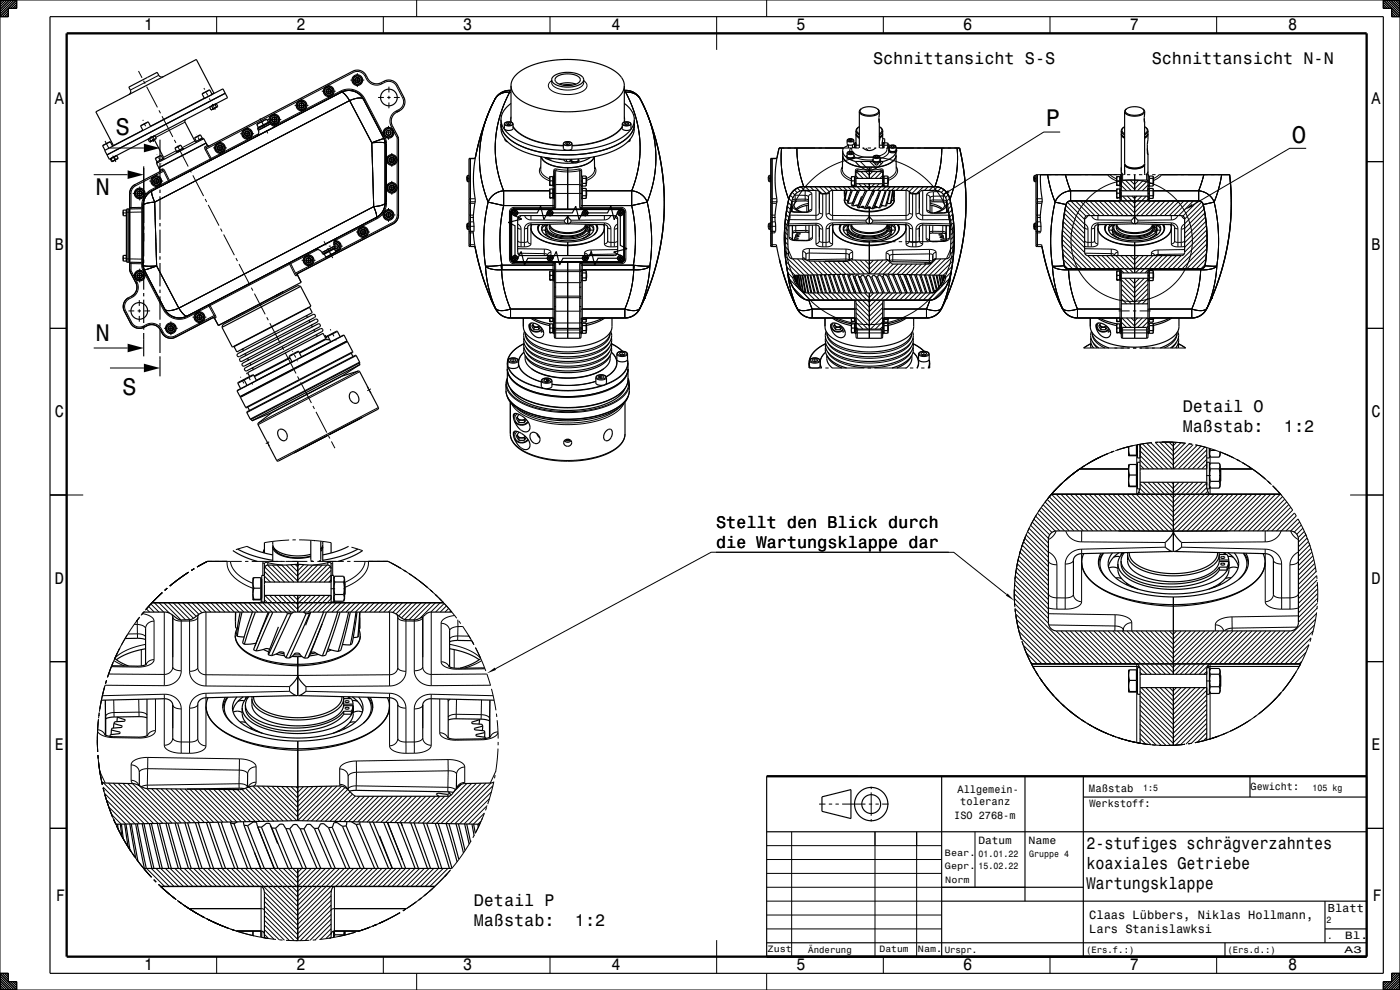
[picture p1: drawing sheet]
<svg xmlns="http://www.w3.org/2000/svg" width="420mm" height="297mm" viewBox="0 0 420 297" stroke-linecap="round" stroke-linejoin="round" font-family="sans-serif">
<defs><g id="words">
<g font-size="7.2">
<text x="34.6" y="40.4">S</text>
<text x="313.7" y="37.9">P</text>
<text x="387.5" y="42.8">O</text>
<text x="28.6" y="58.4">N</text>
<text x="28.6" y="102.4">N</text>
<text x="36.6" y="118.4">S</text>
</g>
<g font-size="5">
<text x="43.2" y="9.1">1</text>
<text x="88.9" y="9.1">2</text>
<text x="138.9" y="9.1">3</text>
<text x="183.5" y="9">4</text>
<text x="239" y="9.1">5</text>
<text x="288.9" y="9.1">6</text>
<text x="338.9" y="9.1">7</text>
<text x="386.5" y="9.1">8</text>
<text x="261.9" y="19.3">Schnittansicht S-S</text>
<text x="345.5" y="19.3">Schnittansicht N-N</text>
<text x="16.5" y="31.1">A</text>
<text x="411.5" y="31.1">A</text>
<text x="16.5" y="75.1">B</text>
<text x="411.5" y="75.1">B</text>
<text x="16.5" y="125.1">C</text>
<text x="354.8" y="123.5">Detail O</text>
<text x="411.5" y="125.1">C</text>
<text x="354.8" y="129.5">Maßstab:</text>
<text x="385.2" y="129.5">1:2</text>
<text x="214.8" y="158.5">Stellt den Blick durch</text>
<text x="214.8" y="164.5">die Wartungsklappe dar</text>
<text x="16.5" y="175.1">D</text>
<text x="411.5" y="175.1">D</text>
<text x="16.5" y="225.1">E</text>
<text x="411.5" y="225.1">E</text>
<text x="325.9" y="254.6">2-stufiges schrägverzahntes</text>
<text x="325.9" y="260.6">koaxiales Getriebe</text>
<text x="325.9" y="266.7">Wartungsklappe</text>
<text x="16.8" y="270.4">F</text>
<text x="142.1" y="271.7">Detail P</text>
<text x="411.8" y="270.4">F</text>
<text x="142.1" y="277.7">Maßstab:</text>
<text x="172.5" y="277.7">1:2</text>
<text x="43.2" y="291.1">1</text>
<text x="88.9" y="291.1">2</text>
<text x="138.9" y="291.1">3</text>
<text x="183.5" y="291">4</text>
<text x="239" y="291.1">5</text>
<text x="288.9" y="291.1">6</text>
<text x="338.9" y="291.1">7</text>
<text x="386.5" y="291.1">8</text>
</g>
<g font-size="3.6">
<text x="326.8" y="275.6">Claas Lübbers, Niklas Hollmann,</text>
<text x="326.8" y="279.9">Lars Stanislawksi</text>
</g>
<text font-size="3.5" x="398.3" y="273.7">Blatt</text>
<g font-size="3.2">
<text x="287.3" y="237.9">Allgemein-</text>
<text x="326.7" y="237.5">Maßstab</text>
<text x="286.3" y="245.6">ISO 2768-m</text>
<text x="288.1" y="241.6">toleranz</text>
<text x="326.8" y="242">Werkstoff:</text>
<text x="293.5" y="253.2">Datum</text>
<text x="308.5" y="253.2">Name</text>
<text x="403.6" y="281.7">Bl.</text>
</g>
<text font-size="3.1" x="375.2" y="236.9">Gewicht:</text>
<text font-size="2.9" x="403.4" y="285.9">A3</text>
<g font-size="2.8">
<text x="343" y="237.3">1:5</text>
<text x="393.8" y="237.2">105 kg</text>
<text x="283.5" y="256.7">Bear.</text>
<text x="293.6" y="257">01.01.22</text>
<text x="308.8" y="257">Gruppe 4</text>
<text x="283.5" y="260.7">Gepr.</text>
<text x="293.6" y="260.6">15.02.22</text>
<text x="283.6" y="264.9">Norm</text>
<text x="398" y="276.9">2</text>
<text x="398.3" y="281.7">.</text>
<text x="230.3" y="285.7">Zust</text>
<text x="242.5" y="285.8">Änderung</text>
<text x="263.9" y="285.7">Datum</text>
<text x="275.4" y="285.7">Nam.</text>
<text x="283.4" y="285.8">Urspr.</text>
<text x="325.8" y="285.8">(Ers.f.:)</text>
<text x="368.2" y="285.8">(Ers.d.:)</text>
</g>
</g></defs>
<g fill="none" stroke="#000" stroke-width=".3">
<path d="M0 0h420v297h-420zM0 0h.1M.7 0l-.7 .7M1.4 0l-1.4 1.4M2.1 0l-2.1 2.1M2.5 3.2l-1.8 1.8M2.5 3.9l-1.1 1.1M2.5 4.6l-.4 .4M2.8 0l-2.8 2.8M3.5 0l-3.5 3.6M4.3 0l-4.3 4.3M5 0l-5 5"/>
<path d="M5 0v2.5h-2.5v2.5h-2.5M5 .7l-1.8 1.8M5 1.4l-1.1 1.1M5 2.1l-.4 .4M65 5v5M115 5v5M125 0v5M165 5v5M215 5v10M230 0v5M265 5v5M315 5v5"/>
<path d="M365 5v5M415 0v2.5h2.5v2.5h2.5M415 .6l1.8 1.9M415 1.4l1.1 1.1M415 2.1l.4 .4M415.1 0l4.9 4.9M415.8 0l4.2 4.2M416.5 0l3.5 3.5M417.2 0l2.8 2.8M417.5 3.2l1.9 1.8M417.5 3.9l1.1 1.1M417.5 4.6l.4 .4"/>
<path d="M417.9 0l2.1 2.1M418.6 0l1.4 1.4M419.3 0l.7 .7M41.6 21.3l1 2M42.8 36.1h.1M42.8 39.1l-8.8 4.6M43.1 24.2l.4 .9M43.2 37l.5 .9M44 26l3.2 6.2M44.2 38.8h.1M44.5 36.6l-2.3 1.2M47.6 22.6l-8.5 4.4"/>
<path d="M47.7 33.1l.5 .9M48.6 34.9l3.2 6.2M55.5 36.6l-8.8 4.6M61.2 26.4l.2 .5M61.3 29.4l-16.1 8.5M61.9 27.8l.4 .8M62.8 29.5l.2 .5M62.9 27l-2.3 1.2M63.7 31.2l.4 .8M64.1 32l.5 .9M64.2 27.9l-.6 .4M74 39.3a.8 .8 0 0 1 .9 .8 .8 .8 0 0 1-.8 .8 .8 .8 0 0 1-.7-.9"/>
<path d="M74.1 38v.6M74.1 39.3v1.7M78 35.5l.5 .9M78.9 37.3l.5 .9M79.9 39.1l.4 .9M80.2 35.9h.6M81 36.8l-3.7 1.9M81.4 35.9h1.8M82.2 35.1a.8 .8 0 0 1 .9 .7 .8 .8 0 0 1-.8 .9 .8 .8 0 0 1-.8-1M82.3 33.8v.6M82.3 35v1.7M82.3 37.4v.5"/>
<path d="M83.8 35.9h.6M88.4 31.6h.6M89.6 31.6h1.7M90.3 30.8a.8 .8 0 0 1 1 .8 .8 .8 0 0 1-.9 .8 .8 .8 0 0 1-.7-.9M90.5 29.5v.6M90.5 30.8v1.7M90.5 33.1v.6M92 31.6h.5M96.5 27.4h.6M97.8 27.4h1.7M98.5 26.6a.8 .8 0 0 1 .9 .7 .8 .8 0 0 1-.8 .9 .8 .8 0 0 1-.8-1M98.6 25.3v.6"/>
<path d="M98.6 26.5v1.7M98.6 28.9v.5M100.1 27.4h.6M102.2 27.3a5.4 5.4 0 0 1 7.2 2.3M102.2 27.3l.1 .4a3.9 3.9 0 0 1 2.6 2.5M102.2 27.3l-20.2 10.5M104.9 30.2l6.6 12.6M104.9 30.2l-58.5 30.4M105.1 24h.6M105.8 21.4l.2 .3M106 21.7a2.6 2.6 0 0 1 3.5 1.1M106 21.7l-44.2 23"/>
<path d="M106.3 24h1.8M107.1 23.2a.8 .8 0 0 1 .9 .8 .8 .8 0 0 1-.9 .8 .8 .8 0 0 1-.7-.9M107.2 22v.5M107.2 23.2v1.7M107.2 25.5v.6M108.7 24h.6M109.4 29.6l-.3 .2a3.3 3.3 0 0 0-3.6 .1l-.6 .3M109.4 29.6l6.2 11.8M109.5 22.8l.5 .9M109.9 22.6l-.4 .2M110 23.7a3.4 3.4 0 0 0 4.6 1.5M110.3 23.5l-.3 .2"/>
<path d="M113.4 29.2h1.8M114.4 24.8l.2 .4M114.5 39.8h.6M115.3 24.3l.1 .4M115.4 24.7a2.6 2.6 0 0 1 3.5 1.1M115.4 24.7l-.8 .5M116.1 39.8h1M116.2 29.2h1M116.6 37.8v.5M116.6 39.3v1M116.7 26v1.7M116.7 28.7v1"/>
<path d="M116.7 30.7v1.8M117.4 37.9l1.7 3.3M117.7 37.7l-.3 .2M118.1 39.8h.5M118.2 29.2h1.7M118.8 33.3a3.4 3.4 0 0 0-1.4 4.6M118.8 33.3l.2 .4M118.9 25.8l1.9 3.6M119.3 25.6l-.4 .2M119.7 32.9l.2 .3M119.7 32.9l-.9 .4M120.8 29.4a2.6 2.6 0 0 1-1.1 3.5"/>
<path d="M121.1 29.2l-.3 .2M146.4 34.4l-1.2 3.3-.8 3.3-.4 3.5-.2 3.3 .2 3.3 .6 3.3 1.8 6.2M148.3 30.2l-1.8 3.8-1.2 3.5-1 4.1-.4 4v3.5l.4 4.1 .9 3.8 1.2 3.6M151.3 37.2a1.71 1.71 0 0 0 2.6 0M151.5 36.9l1-.3a.87 .87 0 0 1 1.3 .7l-1.2 .4a.75 .75 0 0 1-.8 0 .75 .75 0 0 1-.3-.8zM152.9 27.7l-1.9 4.1-1.2 3.5-.8 3.8-.4 3.7v3.3l.4 3.8 .9 3.7 1.2 3.6M152.9 27.7a4.3 4.3 0 0 0-4.4 2.1M152.9 27.7h.4M152.9 27.1v.6M153.3 35.8l.1 .9M153.3 35v1.6M153.9 37.9l1 1.2 1.2 1 3.6 1.9 4.6 1.1 4.7 .5"/>
<path d="M153.9 38.1l2.1 2.1 3.5 1.8 4.3 1.2 5.2 .6M165.5 24.2a1.75 1.75 0 0 0-1 1.8 1.75 1.75 0 0 0 1.5 1.5l1.8 .6 1.9 .3 2-.1 1.8-.4a2.59 2.59 0 0 0 2.5-2.6l-.9-1.1M165.5 24.8a3.6 3.6 0 0 0 3.8 2.2h2.2a3.5 3.5 0 0 0 3.6-2.2M186.7 37.9l-.9 1.1-1.3 1.1-3.5 1.8-4.3 1.2-5.1 .5M186.7 38.1l-2.2 2.2-3.5 1.8-4.3 1.1-5.1 .6M186.7 37.2a1.71 1.71 0 0 0 2.6 0M186.8 36.9l1.2-.3a.73 .73 0 0 1 .8 0 .73 .73 0 0 1 .3 .8l-1 .3a.85 .85 0 0 1-1.3-.8zM187.3 35.8l-.1 .9M187.3 35v1.6M187.3 27.7h.4M187.7 27.7l1.6 3.5 1.4 3.8 .9 3.8 .4 3.7v3.6l-.4 3.7-.9 3.9-1.2 3.5M187.7 27.7a4.3 4.3 0 0 1 4.4 2.1"/>
<path d="M187.7 27.1v.6M192.3 30.2l1.8 3.8 1.3 3.9 .9 3.9 .4 3.8v3.7l-.4 3.9-.9 3.7-1.2 3.7M194.2 34.4l1.2 3.5 .8 3.1 .4 3.4 .2 3.4-.2 3.2-.5 3.2-.9 3.4-1 3M263.7 36h.1M263.7 34.9h.1M318.1 39.6h-5l-28.4 17.8M343.3 36h.1M343.3 34.9h.1M15 48.5h5M28.1 52.4h10.2M31.5 42.3l1.2 2.4M33 44.4h10.2"/>
<path d="M33.1 42.5l-2.3 1.2M33.8 46.7l1 1.9M38.9 58h.4M39.3 58v4.3M39.8 58h.6M40.5 55.4l.2 .3M40.7 55.7l-1.1 1.1-.3 1.2M41 58h1.8M41.8 57.2a.8 .8 0 0 1 .9 .8 .8 .8 0 0 1-.8 .8 .8 .8 0 0 1-.8-.9M41.9 56v.5M41.9 57.2v1.7M41.9 59.5v.6"/>
<path d="M43.4 58h.6M44.8 54.3h.6M45.2 40.8l.4 .8M45.4 56.9l.2 1.7 .8 2M45.4 56.9a5.4 5.4 0 0 0-2.9 4.8M45.7 41.6l.4 .9M46 54.3h1.7M46.7 53.5a.8 .8 0 0 1 1 .8 .8 .8 0 0 1-.9 .8 .8 .8 0 0 1-.7-.9M46.9 52.2v.6M46.9 53.5v1.7M46.9 55.8v.6M47.1 46.3v.1"/>
<path d="M47.6 47.3l.4 .9M48.4 46.7l-1.8 .9M48.4 54.3h.6M48.5 49.1l.1 .1M48.7 50.7l.7 .5M48.7 50.7l-.2 .5 .6 .2M48.7 50.7l-.7 .3M49.1 51.4l1.4 2.8M49.1 51.4l-8.4 4.3M49.4 51.2l1.4 2.9M49.4 51.2l-.3 .2M50.5 54.2l-5.1 2.7"/>
<path d="M50.8 54.1l-.1 .5-.2-.4M50.8 54.1l-.3 .1M52.3 42l.5 .9M52.5 44.5h.1M52.9 45.2l-3.8 2M53.2 43.7l3.3 6.3M54.3 43.6l-1.8 .9M56.9 50.8l.5 .9M57.9 52.6l3.2 6.2M58.5 42.3l-3.9 2M58.9 40.2v.1M59.4 41.2l.5 .9"/>
<path d="M60.2 40.5l-1.8 .9M60.3 43h.1M61.5 44l.5 .2-.2 .5M61.5 44v.9M61.5 44.9l1.6 2.8M61.5 59.7l.5 .9M61.8 44.7l-.3 .2M61.8 44.7l1.6 2.8M62.2 43.6l-.7 .4M63.1 47.7l-12.3 6.4M63.4 47.5l.2 .4-.5-.2M63.4 47.5l-.3 .2"/>
<path d="M63.9 44.4h.6M65.1 44.4h1.7M65.8 43.6a.8 .8 0 0 1 1 .7 .8 .8 0 0 1-.9 .9 .8 .8 0 0 1-.7-1M66 42.3v.6M66 43.5v1.7M66 45.9v.6M67.5 44.4h.6M72.1 40.1h.5M73.3 40.1h1.7M74.1 41.6v.6M75.6 40.1h.6M77.6 40.1l-14.2 7.4"/>
<path d="M111.5 42.8l.6 19.2M111.5 42.8l2.7-.1 1.3 .3M115.2 41.6l.3 1.4M115.2 41.6l-3.7 1.2M115.5 48h.5M115.5 56.3h.5M115.5 43h.4M115.5 43h.1M115.6 41.4l.3 1.6M115.6 41.4l-.4 .2M115.9 43v17.8M116.6 41.3v.6"/>
<path d="M116.7 48h1.7M116.7 56.3h1.7M117.4 47.2a.8 .8 0 0 1 .9 .7 .8 .8 0 0 1-.8 .9 .8 .8 0 0 1-.7-1M117.4 55.6a.8 .8 0 0 1 .9 .7 .8 .8 0 0 1-.8 .8 .8 .8 0 0 1-.7-.9M117.5 45.9v.6M117.5 47.1v1.7M117.5 49.5v.6M117.5 54.3v.5M117.5 55.5v1.7M117.5 57.8v.6M119 48h.6M119 56.3h.6"/>
<path d="M119.1 41.2v.3M119.1 41.5h.4M119.1 41.5v23M119.4 41l-.3 .2M140.2 53.6h.5M142.6 59.6h-1.9M142.6 47.6h-1.9M151.1 57.2a5.5 5.5 0 0 0-4.7 3.4M151.1 57.2h13.8M151.1 57.2v4.5M162.2 50.8a3.6 3.6 0 0 0 2.7 2.9M162.2 50a2.49 2.49 0 0 0 1.5 3.7l1.4 .6"/>
<path d="M164.9 58h.2M165.8 58h9M165.8 54.3h.5M165.9 55.5v1.4M165.9 59.2v3.5M166.1 51.2v1.5M166.3 55.7l.4-.3h7.2l.4 .3M166.7 51.2l3.4 .4 3.8-.4M166.7 51.2v11.1h-.4l-.4 .4M166.7 51.2l-.4 .2-.2-.2M166.9 50.7l3.4 .3 3.4-.3M166.9 50.7l-.6 .1-.2 .4"/>
<path d="M166.9 50.7l-.2 .5M167.5 47.7l1.7 .3M169 43.1a1.71 1.71 0 0 0 2.6 0M169.2 42.8l1.2-.3a.82 .82 0 0 1 1.1 .7l-1.1 .4a.81 .81 0 0 1-.9 0 .81 .81 0 0 1-.3-.8zM173.7 50.7l.6 .1 .2 .4M173.7 50.7l.2 .5M173.9 51.2v11.1h.4l.4 .4M173.9 51.2l.4 .2 .2-.2M174.3 54.3h.5M174.5 51.2v1.5M174.7 55.7v.9M174.7 59.4v3.3"/>
<path d="M175.8 58h.2M175.8 54.3h.2M175.9 57.2h13.6M178.4 50a2.5 2.5 0 0 1-1.6 3.7l-.8 .4M178.4 50.8l-.2 .8-.5 .7-1.8 1.3M189.5 57.2a5.5 5.5 0 0 1 4.7 3.4M189.5 57.2v4.5M230.7 53.6h.5M233.1 59.6h-1.9M233.1 47.6h-1.9M233.7 44.4h1.6M234.5 44.4l-.2 3.7 .3 3.9 .8 3.8 1.2 4"/>
<path d="M236.3 44.4h1M236.7 59.5l.8 .9M237.1 58.5l.8 .9M237.6 57.7l.8 .8M238.3 44.4h6.2M238.3 57l.8 .8M238.4 58.6h.1M238.5 58.6l.1 1.2M238.5 58.6h3M238.5 58.3v.3M238.6 59.8v.5M238.6 59.8l-1 .3"/>
<path d="M239.1 44.4l.5 6 1.5 5.6M239.2 56.4l.9 .9M240.3 56.1l1 1M240.3 57.2l1.3 .1M241.5 58.6l.1 1.1M241.6 57.3l1.4 .3 .6 .6M241.6 57.3l-.1 1.3M241.6 59.7v.6M241.6 59.7l.9 .4M241.6 59.7l-3 .1M241.6 56l1.1 1.1M243 56l1.1 1.1"/>
<path d="M243.6 58.2l-.7 .2-.4 .7-.2-.3-.8-.2M243.6 58.2v4.6M244.4 56l1.9 1.9M244.8 57.1v7.5M245.6 44.4h.9M245.9 56l2 2M246.8 58.1v6.1M247.3 56l1.5 1.5M247.6 44.4h8.1M247.8 58v6.2M248.7 56l1.1 1.1M248.8 57.7l-.5 .4-1.5 .1-.7-.1-.3-.4v4.8"/>
<path d="M249.8 57.1v7.5M250.1 56l1.1 1.1M251.5 56l1.1 1.1M252.7 50.8a3.5 3.5 0 0 0 2.7 2.9M252.7 50a2.5 2.5 0 0 0 1.5 3.7l1.2 .6M252.9 56l1.1 1.1M254.1 45.9a1.31 1.31 0 0 0 2 0M254.1 42.1a1.32 1.32 0 0 0 2 0M254.3 45.7l.3-.2a.92 .92 0 0 1 1.4 .5 1.08 1.08 0 0 1-1.7-.3zM254.3 41.9l.3-.2a.79 .79 0 0 1 1.3 .5 1.15 1.15 0 0 1-1.6-.2zM254.3 56l1.1 1.1M255.2 44.4l-.3 1"/>
<path d="M255.4 54.3h.1M255.5 44.8l.3 .7M255.8 56l1.1 1.1M256.1 45.9l1.1 .7 1.5 .4 3.3 .1M256.3 44.4h1.4M256.3 47.1l2.5 .8 3 .1M256.4 55.5v.5M256.6 51.2v1.5M256.8 52.8l.7 .7M256.8 55.6l1.5 1.5M257 51.6l1.9 1.9M257.2 51.2l1.8 .3"/>
<path d="M257.2 51.2l-.4 .2-.2-.2M257.2 51.2v.3M257.4 50.7l3.4 .3 3.4-.3M257.4 50.7l-.2 .5M257.4 50.7l-.6 .1-.2 .4M257.7 55.1l2 2M258.1 48.4l2.6 2.6M258.3 51.5l2 2M258.4 50.1l.2 .2M258.7 44.4h.6M259.1 55.1l1.7 1.7M259.7 51.5l1.1 1.1"/>
<path d="M259.7 44.4l.7 .7M260.3 44.4h1M260.5 55.1l.3 .3M260.9 48.4l1.7 1.7M261 55.1l-.2 .2M261.7 50.1l-.9 .9M261.8 51.5l-1 .9M262 47.1a1.31 1.31 0 0 0 2 0M262.2 46.8a1.09 1.09 0 0 1 1.6 .3 1.05 1.05 0 0 1-1.7-.2zM262.3 44.4h.6M262.4 55.1l-1.6 1.6M262.5 44.4l.1 .1"/>
<path d="M263.1 50.1l-.4 .4M263.2 51.5l-2.1 2M263.8 40.7v.3M263.8 55.1l-2 2M264 41l-.2 .2M264 48.7l.4 .4M264.2 50.7l.2 .5M264.2 50.7l.6 .1 .2 .4M264.4 51.2l-1.8 .3M264.4 51.2l.4 .2 .2-.2M264.4 51.2v.3M264.5 42.8h1"/>
<path d="M264.6 51.5l-2 2M264.6 43.4h.2M264.8 54.3h.5M264.8 52.7l-.8 .8M264.8 55.5l-1.6 1.6M265 51.2v1.5M265.2 55.7v.3M265.3 44.4h-1.4M265.7 56l-1.1 1.1M265.9 44.4h.9M266.1 44.8a2.68 2.68 0 0 1-2.3 2M266.3 54.3h.2"/>
<path d="M266.4 44.4l.2 .5M266.7 45.5a3.4 3.4 0 0 1-2.7 2.1M266.8 44.1a1.32 1.32 0 0 0 2 0M267 43.8a1.03 1.03 0 0 1 1.6 .3l-.5 .2a.79 .79 0 0 1-1.1-.5zM267.1 56l-1.1 1.1M268.6 56l-1.2 1.1M268.8 44.4h5.4M268.9 50a2.5 2.5 0 0 1-1.6 3.7l-.8 .4M268.9 50.8v.1a3.4 3.4 0 0 1-2.5 2.7M270 56l-1.1 1.1M271.4 56l-1.1 1.1M271.8 57.1v7.5"/>
<path d="M272.8 57.7l.5 .4 1.5 .1M272.8 56l-1.1 1.1M273.8 58v6.2M274.2 56l-1.4 1.4M274.8 58.2l.7-.1 .3-.4v4.8M274.8 58.2v6M274.8 58.1v.1M275.2 44.4h1M275.6 56l-2 2M276.8 57.1v7.5M277 56l-2 2M277.2 44.4h6.1"/>
<path d="M278 58.5l.8 .3 .2 .6 .3-.4 .7-.1M278 58.5v4.6M278.5 56l-1.2 1.1M279.9 56l-1.1 1.1M280 60v.5M280 60l-1 .3M280 60h3M280 57.5l-1.4 .3-.6 .7M280 57.5v1.4M280 58.9v1.1M281.2 56.1l-1 1M282 57.5h-2"/>
<path d="M282.3 56.4l-.9 .9M282.5 44.4l-.5 6-1.5 5.6M283 58.3v.5M283 58.8h.4M283 58.8l-3 .1M283 58.8v1.2M283.2 56.9l-.8 .8M283.9 57.6l-.8 .8M284.3 44.4h1M284.5 58.5l-.8 .8M284.9 59.5l-.9 .8v3.3M286.3 44.4h1.6"/>
<path d="M287.1 44.4l.2 3.7-.4 4.1-.7 3.8-1.2 3.8M310.3 53.6h.5M310.8 52.4h4.7M312.6 59.6h-1.8M314.3 52.4l.8 3.9 1.4 4.3M316.5 52.4h1M318.5 52.4h6M319.6 52.4l1.6 4.8M321.2 57.2a5.5 5.5 0 0 0-4.7 3.4M321.2 57.2h13.8M321.2 57.2v3.1M325.5 52.4h1"/>
<path d="M327.5 52.4h5.6M332.3 52.4l1.1 1 1.6 .9M333 52.4l2 1.3M334.1 52.4h1M335 58h.1M335 54.3h.1M335.7 52.4h.1M335.9 54.3h.5l3 2.9M336 55.5v1.4M336 59.2v1.1M336.1 52.4h1M336.2 52.4v.3"/>
<path d="M336.3 59.8l4.1 4.1M336.4 55.7l1.6 1.5M336.4 57.1l.2 .1M336.7 58.8l3.7 3.7M336.8 52.4v1.6M337.6 54l2.8 2.8M338.1 52.4h1M338.2 58.8l2.2 2.2M339 54l1.4 1.4M339.6 58.8l.8 .8M340.1 52.4h.6M341.1 58.8l-.7 .7"/>
<path d="M341.6 54l-1.2 1.3M341.7 52.4h1M342.5 58.8l-2.1 2.1M343 54l-2.6 2.7M343.7 52.4h1M343.9 58.8l-3.5 3.5M344 52.4v1.6M344.2 45.1h.2M344.2 42.8h.2M344.3 54.2l-3 3M344.3 58h.6M344.3 54.3h.6"/>
<path d="M344.4 56.9l-.3 .3M344.4 55.5l-1.7 1.7M344.5 59.7l-4.1 4.1M344.6 52.4v.3M344.8 55.7v.9M344.8 59.4v.9M345.7 52.4h1M345.9 58h.2M345.9 54.3h.2M346 57.2h13.6M347.7 52.4h5.6M347.8 52.4l-1.8 1.2"/>
<path d="M348.5 52.4l-1 1-1.4 .7M354.3 52.4h1M356.3 52.4h6M359.6 57.2a5.5 5.5 0 0 1 4.7 3.4M359.6 57.2v3.1M361.2 52.4l-1.6 4.8M363.3 52.4h1M365.3 52.4h3.6M366.5 52.4l-.8 4-1.4 4.2M391.9 44.5h-5l-29.1 17M410 48.5h5M36.8 77.5h1.2"/>
<path d="M36.8 63.9h1.2M37 63v1.7M37 76.6v1.7M37.9 77.7h4.6M38.9 79.1h.4M39.3 79.1v1.9M39.3 79.1h3.2M39.3 62.3h-.4M39.3 62.3v.4M39.3 78.7v.4M42.5 79.6l.4 1.5M42.5 62.2v1.4"/>
<path d="M42.5 61.7v.5M42.5 79.1v.5M42.5 79.6h.4M42.5 79.1h.4M42.5 62.2l-3.2 .1M42.5 62.2h.4M42.5 77.7v1.4M42.5 63.6v14.1M42.5 63.6l-4.6 .1M42.5 77.7h.4M42.5 63.6h.4M42.9 79.6h.1"/>
<path d="M42.9 79.6l.4 1.3M42.9 79.6l1.3 .3 2.8-.1M46.4 60.6l.6 19.2M46.4 60.6l-2.4 .4-.8 .3-.3 .4h-.4M47 79.8l6.6 12.6M47 79.8l-3.7 1.1M62.5 61.5l3.2 6.2M66.2 68.6l.4 .9M67.1 70.4l3.2 6.2M70.8 77.4l.4 .9M71.7 79.2l3.2 6.2M86.9 79.3l-23.9 12.4"/>
<path d="M86.9 79.3l1.4 2.8M87.2 79.1l-.2-.4-.1 .6M87.2 79.1l-.3 .2M87.2 79.1l1.5 2.8M90.5 78.1h.6M91.7 78.1h1.7M92.4 77.3a.8 .8 0 0 1 1 .8 .8 .8 0 0 1-.9 .8 .8 .8 0 0 1-.7-.9M92.6 76v.6M92.6 77.2v1.8M92.6 79.6v.6M94.1 78.1h.6M95.4 74.8l-8.2 4.3"/>
<path d="M97.2 72.4l.6 1.2M98.3 74.5l.4 .9M98.7 73.8h.5M99.2 76.2l.6 1.2M100.2 73.8h1M100.5 74.2l-3.7 1.9M100.7 71.8v.5M100.7 73.3v1M100.7 75.3v.6M102.2 73.8h.6M106.8 69.6h.6M108 69.6h1.8"/>
<path d="M108.8 68.8a.8 .8 0 0 1 .9 .8 .8 .8 0 0 1-.8 .8 .8 .8 0 0 1-.8-.9M108.9 67.5v.6M108.9 68.7v1.8M108.9 71.1v.6M110.4 69.6h.6M112.1 62l.7 2 .2 1.6M112.1 62l-58.5 30.4M113 65.6l-12.7 6.7M114.5 64.5h.5M115.7 64.5h1.7M115.9 60.8a5.4 5.4 0 0 1-2.9 4.8M115.9 60.8h-.4a3.3 3.3 0 0 1-2.9 1.1l-.5 .1"/>
<path d="M116.4 63.7a.8 .8 0 0 1 .9 .7 .8 .8 0 0 1-.8 .9 .8 .8 0 0 1-.7-1M116.5 62.4v.6M116.5 63.6v1.8M116.5 66v.6M117.7 66.8l.2 .3M117.7 66.8l-29 15.1M118 64.5h.6M119.1 64.5l-.3 1.3-1.1 1M119.1 64.5h.4M140.2 67.9h.5M140.7 64.5h1.3M140.7 61h1.8"/>
<path d="M140.7 69.9h1.3M140.7 73.4h1.7M141 60.5h1.7M141 67.9h1.3M141 65.2h1.2M142.1 66.5l-1.4 .1M145.6 79.8l.4 3.2 .6 3.5 2 5.9M145.6 79.8a5.8 5.8 0 0 0 4.9 1.1M146.4 60.6l-.8 4.5-.4 5.1v4.6l.4 5M146.4 60.6l4.7 1.1M150.3 79.6l-4.7 .2M150.3 79.6l.2 1.3"/>
<path d="M150.6 79.6h15.7M150.6 79.6h-.3M150.6 79.6v1.3M151.1 61.7l-.8 4.5-.3 4.8 .1 3.9 .5 4.7M151.1 61.7h15.2M152.8 77.7a1.4 1.4 0 0 0 1.4 1.4M152.8 77.7h.4M152.8 63.6h.4M152.8 63.6v14.1M153.2 77.7l.3 .7 .7 .3M153.2 63.6l.3 .1M153.2 63.6v14.1"/>
<path d="M153.4 77.5h2.2M153.4 63.9h2.2M153.5 77.7h-.3M154.2 78.7h11.7l.4 .4h-12.1M154.2 62.6l-.6 .3-.4 .7M154.2 62.2h12.1l-.4 .4h-11.7M154.2 62.2a1.41 1.41 0 0 0-1.4 1.4M154.2 62.6l.1 .3M154.2 62.2v.4M154.2 78.7v.4M154.3 78.5l-.1 .2M154.5 62.8v2.2"/>
<path d="M154.5 76.4v2.2M155.3 73.9l1 .2M155.3 72.2l.3 .3 .7 .2M155.3 68.3l.3 .3 .7 .1M155.3 67.2l.1 .1a1.71 1.71 0 0 1 .9 1.4M155.3 74.6l8 .1M155.3 76l8 .1M156.2 64.7l-.9 1M156.3 72.7v1.4M156.3 74.1h1M156.3 72.7h1M156.3 68.7v4"/>
<path d="M157.3 72.7l.7-.1 .3-.3 .3 .6 .7 .3M157.3 72.7v1.4M157.3 68.7v4M157.4 64.7a1.95 1.95 0 0 0 1.9 1.3M158.3 68.2l-.3 .3-.7 .2M159.3 73.2l-.6 .6-1.4 .3M159.3 66.9h-.5a1.84 1.84 0 0 0-1.5 1.8M159.3 66.9v6.3M159.3 66l10 .1v.5l-10 .3M159.3 64.7v1.3M163.3 76.1l.7 .1 .3 .4M163.3 76.1v.6"/>
<path d="M163.3 74.7l1.5 .3 .5 .7M163.3 74.7v1.4M163.7 64.7h1.1M163.9 77.5h2.2M163.9 63.9h2.2M164.3 76.6v.1M165 62.8v2.2M165 76.4v2.2M165.3 64.7h10M165.3 75.7l-.7 .2-.3 .7M165.3 75.7v1M165.9 78.7l.4 .4h.4v22.4"/>
<path d="M165.9 62.7h.1M165.9 78.7v2.8M166 78.7h-.1M174.3 79.6h15.7M174.3 61.7h15.2M174.5 77.5h2.2M174.5 63.9h2.2M174.6 78.7h.1M174.7 78.7l-.4 .4h-.4v22.4M174.7 62.7h-.1M174.7 78.7v2.6M175.3 75.9l.7 .2 .3 .6"/>
<path d="M175.3 75.9v.8M175.6 62.8v2.2M175.6 76.4v2.2M176.9 64.7h-1.1M177.3 75l-1.3 .3-.7 .6M177.3 75v1.3M177.3 76.3l-.9 .4M177.3 76.3v.4M181.3 73.2l.6 .6 1.4 .3M181.3 66.9h.4a1.87 1.87 0 0 1 1.6 1.8M181.3 64.7v1.3M181.3 66.9v.5"/>
<path d="M181.3 67.4v5.8M181.3 66l-10 .1v.5l10 .3M182.3 68.2l.3 .3 .7 .2M182.3 70.9h.1M183.2 64.7v.1a1.97 1.97 0 0 1-1.9 1.2M183.3 72.7v1.4M183.3 72.7l-.7-.1-.3-.3-.3 .6-.7 .3M183.3 68.7v4M184.3 72.7v1.4M184.3 74.1h-1M184.3 72.7h-1M184.3 68.7v4"/>
<path d="M184.4 64.7l.9 1M185 77.5h2.2M185 63.9h2.2M185.1 76.2l-7.8 .1M185.3 73.9l-1 .2M185.3 72.2l-.3 .4-.7 .1M185.3 68.3l-.3 .3-.7 .1M185.3 67.2a1.74 1.74 0 0 0-1 1.5M185.3 74.9l-8 .1M185.3 72.2h.1M186.1 62.8v2.2M186.1 76.4v2.2"/>
<path d="M186.3 78.5l.1 .2M186.4 62.6l.7 .3 .3 .7M186.4 78.7h-11.7l-.4 .4h12.1M186.4 62.2a1.41 1.41 0 0 1 1.4 1.4M186.4 62.2h-12.1l.4 .4h11.7M186.4 62.6l-.1 .3M186.4 62.2v.4M186.4 78.7v.4M187.1 77.7h.3M187.4 77.7l-.4 .8-.6 .2M187.4 77.7h.4M187.4 63.6h.4"/>
<path d="M187.4 63.6l-.3 .1M187.4 63.6v14.1M187.8 77.7a1.4 1.4 0 0 1-1.4 1.4M187.8 63.6v14.1M189.5 61.7l.8 4.5 .3 4.8-.1 3.9-.5 4.7M190 79.6v1.3M190 79.6h.3M190.3 79.6l-.2 1.3M190.3 79.6l4.7 .2M194.2 60.6l.9 5.3 .4 4.6-.1 4.4-.4 4.9M194.2 60.6l-4.7 1.1M195 79.8l-.4 3.4-.6 3.2-2 6"/>
<path d="M195 79.8a5.8 5.8 0 0 1-4.9 1.1M230.7 67.9h.5M231.2 64.5h1.3M231.2 61h1.8M231.2 69.9h1.3M231.2 73.4h1.7M231.5 60.5h1.7M231.5 67.9h1.3M231.5 65.2h1.2M232.6 66.5l-1.4 .1M235.3 70.9l1 1M235.3 72.3l1.1 1.1"/>
<path d="M235.4 69.6l.9 .9M235.4 73.8l1.1 1.1M235.4 68.2l1 1M235.4 75.3l1.2 1.1M235.5 66.9l1 .9M235.6 76.8l5.7 5.7M235.6 65.6l1 .9M235.7 78.4l4.2 4.2M235.8 64.3l.9 .9M236 63.1l.9 .9M236.2 61.9l.9 .9M236.4 60.7l.9 .9"/>
<path d="M236.4 74.8l1.3 2.8M236.5 67.2h.1M236.6 67.2l-.1 .2M236.7 65.9h.2M236.7 71.2l.6 .7 1.4 .3M236.7 67.7v3.5M236.8 64.5h.1M236.9 64.3v.2M236.9 65.9l-.3 1.3M236.9 65.9l7.9 .1M236.9 64.5v1.4M236.9 64.5l7.9 .1"/>
<path d="M237 63.3l1.6 .4M237.1 62.9l.4 .4M237.6 60.4v3M237.6 61.8l.9 1 1.5 .8M237.7 69.7v-2v4.1l-.5-.5-.5-.1M237.7 69.7v2.2M237.8 77.6l4.9 4.9M238.6 63.6v.1M238.6 63.7h3M238.7 67.7v1.5M238.7 72.1v.1M238.7 72.2h3"/>
<path d="M238.7 69.2l-.6 .1-.4 .4M238.7 69.2l.1 .5M239 60.3l-.6 .7-.2 .8M239.3 77.7l4.8 4.8M240.7 77.7l4.7 4.7M240.8 77.3l.2 .4M240.8 77.3l.7 .2 .2 .4M240.8 75.5l.7 .2 .3 .6 .3-.3 .7-.1M240.8 75.5v1.8M241.6 63.6v.1M241.7 67.6v1.5M241.7 72.1v.1"/>
<path d="M241.7 69.1l1 .3M241.7 69.1l.1 .6M241.7 69.1l-3 .1M242 61.6v2M242.5 61l-2.3 .7-1.4 1M242.7 67.6h.1M242.7 78.3l4.1 4.1M242.7 77.9l-.7 .2M242.7 77.9l.1 .4M242.8 75.9l11 .2M242.8 75.9l-.1 2M242.8 74.6l-1.4 .2-.6 .7"/>
<path d="M242.8 74.6v1.3M242.8 74.6l11 .1M243.6 62.8l-.7 .7-1.3 .2M243.6 62.8l-.7 .3-.3 .3M243.7 71.3l-.6 .7-1.4 .2M243.7 71.3l-.7 .3-.2 .3M243.7 67.5v3.8M244.1 78.3l4.1 4.1M244.8 73.1l.5 .6 1.5 .4M244.8 67h.4a1.83 1.83 0 0 1 1.6 1.7M244.8 64.6v1.4M244.8 67v6.1"/>
<path d="M244.8 67l-8.2 .2M245.5 78.3l4.1 4.1M246.8 72.7l-.7-.2-.3-.3-.3 .7-.7 .2M246.8 72.7v1.4M246.8 68.7l-.7-.1-.3-.3v2.8M246.8 64.2v.1a1.95 1.95 0 0 1-2 1.7M246.8 64.2l-.7-.2-.3-.3-.3 .7-.7 .2M246.8 74.1h1M246.8 72.7h1M246.8 68.7v4M247 78.4l4 3.9M247.8 72.7l.7-.1 .3-.3 .3 .6 .7 .3"/>
<path d="M247.8 72.7v1.4M247.8 64.2a1.88 1.88 0 0 0 2 1.8M247.8 64.2l.7-.1 .3-.3 .3 .6 .7 .2M247.8 68.7v4M248.4 78.4l3.9 3.9M248.8 68.2l-.3 .3-.7 .2M249.8 73.2l-.6 .6-1.4 .3M249.8 66.9h-.5a1.84 1.84 0 0 0-1.5 1.8M249.8 64.6v1.4M249.8 66.9v.5M249.8 64.6h22M249.8 67.4v5.8"/>
<path d="M249.8 66l10 .1v.5l-10 .3M249.8 78.4l4 3.9M251.3 78.4l3.8 3.8M252.7 78.4l3.8 3.8M253.8 77.7v.6M253.8 77.7l-11.1 .2M253.8 76.1l.7 .1 .3 .4M253.8 76.1v1.6M253.8 74.7l1.5 .3 .5 .7M253.8 74.7v1.4M254.1 78.4l3.8 3.8M254.8 76.6v1.5l-.3-.3-.7-.1"/>
<path d="M255.2 78.1l4.1 4.1M255.8 77.5l-.3 .5M255.8 75.7l-.7 .2-.3 .7M255.8 77.5l-.5 .1-.5 .5M255.8 75.7v1.8M256.5 78l4.2 4.1M258 78.1l2.8 2.7M258.9 72.5h1.7M259.4 78.1l1.4 1.3M261.6 72.5h7M262 78.1l-1.2 1.2M263.5 78.1l-2.7 2.6"/>
<path d="M264.9 78l-4.1 4.1M265.8 77.8l.5 .1 .5 .5M265.8 75.9l.8 .3 .2 .6M265.8 75.9v1.9M265.8 77.8l.1 .2M266.3 78.1l-4.1 4.1M267.1 78.7l-3.5 3.5M267.8 78l-1 .3M267.8 78v.5M267.8 78l11 .1M267.8 75l-1.3 .3-.7 .6M267.8 75l.1 1.3"/>
<path d="M267.9 76.3l-.7 .2-.4 .3M267.9 76.3l-.1 1.7M268 79.2l-3 3M269.4 79.2l-3 3M269.6 72.5h1M270.8 79.2l-3.1 3.1M271.6 72.5h7M271.8 73.2l.6 .6 1.4 .3M271.8 66.9h.4a1.87 1.87 0 0 1 1.6 1.8M271.8 64.6v1.4M271.8 66.9v6.3M271.8 66l-10 .1v.5l10 .3"/>
<path d="M272.2 79.2l-3.1 3.1M272.8 68.2l.3 .3 .7 .2M272.8 62.4h.1M272.8 70.9h.1M273.6 79.2l-3.1 3.1M273.8 72.7v1.4M273.8 72.7l-.7-.1-.3-.3-.3 .6-.7 .3M273.8 64.2v.1a1.89 1.89 0 0 1-2 1.7M273.8 64.2l-.7-.1-.3-.3-.3 .6-.7 .2M273.8 68.7v4M274.8 64.2a1.92 1.92 0 0 0 2 1.8M274.8 72.7l.7-.1 .3-.4 .3 .6 .7 .3"/>
<path d="M274.8 72.7v1.4M274.8 68.7l.7-.1 .3-.3v2.8M274.8 64.2l.7-.2 .3-.3 .3 .6 .7 .3M274.8 74.1h-1M274.8 72.7h-1M274.8 68.7v4M275 79.2l-3.1 3.2M276.5 79.2l-3.2 3.2M276.8 73.1l-.6 .7-1.4 .3M276.8 67h-.2a1.85 1.85 0 0 0-1.8 1.7M276.8 64.6v1.4M276.8 67v6.1"/>
<path d="M276.8 67l8.2 .2M277.8 71.6l.6 .6 1.4 .3M277.8 71.6l.5 .1 .5 .5M277.8 67.5v4.1M277.9 79.2l-3.3 3.2M278 63.1l.5 .6 1.5 .3M278 63.1l.5 .1 .5 .5M278.8 67.6l.1 .3 .2-.3M278.8 78.1l.9 .3M278.8 78.1v.6M278.8 74.8l1.5 .3 .5 .6M278.8 74.8l.1 1.4"/>
<path d="M278.8 74.8l-11 .2M278.9 76.2l.7 .1 .3 .3M278.9 76.2l-11 .1M278.9 76.2l-.1 1.9M279 61l2.4 .7 1.4 1M279.6 61.6v2.2M279.6 72.5h1.7M279.8 69.4l-.9 .3M279.8 69.4v.5M279.8 69.4h3M279.8 72.4v.1M279.9 67.6l-.1 1.8"/>
<path d="M279.9 76.6v1.6M279.9 76.6l-.1 1.7M280 63.9v.1M280.8 75.7l-.6 .3-.3 .6M280.8 77.6l-.6 .2-.3 .4M280.8 77.6l-4.7 4.8M280.8 75.7v1.9M282.2 77.7l-4.8 4.8M282.8 69.4l.7 .2 .3 .3M282.8 69.4v.6M282.8 60.6l.6 1.2M282.8 72.4l-3 .1"/>
<path d="M282.8 72.3v.1M282.9 67.7l-.1 1.7M283 60v.6M283 60l.7 .2 .3 .3v-.3M283 63.9l-3 .1M283 63.8v.1M283.7 77.6l-4.9 4.9M283.8 69.9v2.3M283.8 67.7h.1M283.9 67.7v4.4M283.9 67.7l-.1 2.2M284 61.9l-1.3 1.2-1.9 .8"/>
<path d="M284.6 63.1l-.5 .5M284.6 63.5l-1.6 .4M284.7 64.5v1.4M284.7 64.5l-7.9 .1M284.7 64.5h.1M284.7 65.9l.3 1.3M284.7 65.9l-7.9 .1M284.8 64.3l-.1 .2M284.8 71.5l-.6 .7-1.4 .2M284.8 71.5l-.4 .1-.5 .5M284.8 67.7v3.8M284.9 65.9h-.2"/>
<path d="M285 67.2l.1 .2M285.1 67.2h-.1M285.2 60.6l-.9 .9M285.4 61.8l-.9 .9M285.6 80l-2.6 2.6M285.6 63l-.9 .9M285.8 64.2l-.9 .9M285.9 78.3l-4.3 4.3M286 65.5l-1 .9M286.1 76.7l-5.9 5.8M286.1 66.8l-1 .9M286.1 75.2l-1.1 1.1"/>
<path d="M286.2 68.1l-1 .9M286.2 73.7l-1 1.1-1.3 2.8M286.2 69.4l-1 1M286.3 72.2l-1.1 1.1M286.3 70.8l-1 1M310.3 67.9h.5M310.8 64.5h1.3M310.8 73.4h1.7M310.8 69.9h1.3M310.8 61h1.8M311 60.5h1.8M311.1 67.9h1.3"/>
<path d="M311.1 65.2h1.2M312.2 66.5l-1.4 .1M315.7 79.8l.3 3.2 .7 3.5 2 5.9M315.7 79.8a5.8 5.8 0 0 0 4.9 1.1M316.5 60.6l-.8 4.8-.5 4.8 .1 4.6 .4 5M316.5 60.6l3.3 .8M318.7 70.4l10.2 10.2M318.7 71.9l8.8 8.7M318.7 73.3l7.3 7.3M318.8 74.8l5.8 5.8M318.8 69.1l6.6 6.7M318.8 67.8l6.6 6.5"/>
<path d="M318.8 76.3l4.4 4.3M318.9 66.5l6.5 6.4M319 77.9l2.8 2.7M319.1 65.2l6.3 6.3M319.3 79.5l1 1.1M319.3 79.7l-3.6 .1M319.3 64l6.1 6.1M319.5 62.8l5.9 5.9M319.8 61.6l5.6 5.7M320.2 60.7l5.2 5.2M321.2 60.3l4.6 4.6M322.6 60.3l4.4 4.4"/>
<path d="M324 60.3l4.5 4.4M325.4 73.9l1 .2M325.4 72.2l.3 .3 .7 .2M325.4 68.3l.3 .3 .7 .1M325.4 67.2l.1 .1a1.71 1.71 0 0 1 .9 1.4M325.4 74.6l8 .1M325.4 76l8 .1M325.5 60.3l4.4 4.4M326.3 76.7l4 3.9M326.3 64.7l-.9 1M326.4 72.7v1.4M326.4 74.1h1"/>
<path d="M326.4 72.7h1M326.4 68.7v4M326.9 60.3l4.4 4.4M327.4 72.7l.7-.1 .3-.3 .3 .6 .7 .3M327.4 72.7v1.4M327.4 68.7v4M327.5 64.7a1.96 1.96 0 0 0 1.9 1.3M327.7 76.7l4 3.9M328.3 60.3l4.4 4.4M328.4 68.2l-.3 .3-.7 .2M329.1 76.7l4 3.9M329.4 73.2l-.6 .6-1.4 .3"/>
<path d="M329.4 66.9h-.5a1.84 1.84 0 0 0-1.5 1.8M329.4 64.7v1.3M329.4 66.9v6.3M329.4 66l10 .1v.5l-10 .3M329.7 60.3l4.4 4.4M330.6 76.7l3.9 3.9M331.1 60.3l4.4 4.4M332 76.7l3.9 3.9M332.5 60.3l4.4 4.4M333.4 76.1l.7 .1 .3 .4M333.4 76.1v.6l5.2 5.2M333.4 74.7l1.5 .3 .5 .7"/>
<path d="M333.4 74.7v1.4M333.8 64.7h13.2M333.9 60.3l4.5 4.4M334.4 76.6v.1M334.8 76.7l5.2 5.2M335.4 60.3l4.4 4.4M335.4 75.7l-.7 .2-.3 .7M335.4 75.7v1M336.2 76.7l4.2 4.1M337.6 76.7l2.8 2.7M339 76.7l1.4 1.3M341.6 76.7l-1.2 1.2"/>
<path d="M343 76.7l-2.6 2.6M344.4 76.7l-4 4M345.3 60.3l-4.4 4.4M345.4 75.9l.6 .2 .4 .6M345.4 75.9v.8M345.9 76.7l-5.2 5.2M346.7 60.3l-4.4 4.4M347.3 76.7l-5.2 5.2M347.4 75l-1.3 .3-.7 .6M347.4 75v1.3M347.4 76.3l-.9 .4M347.4 76.3v.4"/>
<path d="M348.1 60.3l-4.4 4.4M348.7 76.7l-4 4M349.5 60.3l-4.4 4.4M350.1 76.7l-4 3.9M351 60.3l-4.5 4.4M351.4 64.7v1.3M351.4 73.2l.5 .6 1.5 .3M351.4 66.9h.4a1.87 1.87 0 0 1 1.6 1.8M351.4 66.9v6.3M351.4 66l-10 .1v.5l10 .3M351.5 76.7l-4 3.9M352.4 60.3l-4.4 4.4"/>
<path d="M352.4 68.2l.3 .3 .7 .2M352.4 70.9h.1M352.9 76.7l-3.9 3.9M353.3 64.7v.1a1.98 1.98 0 0 1-1.9 1.2M353.4 72.7v1.4M353.4 72.7l-.7-.1-.3-.3-.3 .6-.7 .3M353.4 68.7v4M353.8 60.3l-4.4 4.4M354.3 76.7l-3.9 3.9M354.4 72.7v1.4M354.4 74.1h-1M354.4 72.7h-1"/>
<path d="M354.4 68.7v4M355.2 60.3l-4.4 4.4M355.2 76.2l-7.8 .1M355.4 73.9l-1 .2M355.4 72.2l-.3 .4-.7 .1M355.4 68.3l-.3 .3-.7 .1M355.4 67.2a1.73 1.73 0 0 0-1 1.5M355.4 74.9l-8 .1M355.4 72.2h.1M356.6 60.3l-4.4 4.4M358 60.3l-4.4 4.4M359.4 60.3l-4.5 4.5"/>
<path d="M360.5 60.6l-5.1 5.1-.9-1M361 61.5l-5.6 5.6M361.3 62.7l-5.9 5.8M361.4 63.9l-6 6.1M361.5 79.7l3.5 .1M361.5 79.4l-1.2 1.2M361.7 65.1l-6.3 6.3M361.8 77.7l-2.9 2.9M361.8 66.4l-6.4 6.4M361.9 76.2l-4.5 4.4M361.9 67.7l-6.5 6.5M362 74.7l-6 5.9"/>
<path d="M362 69l-6.6 6.6M362.1 73.1l-7.5 7.5M362.1 71.7l-8.9 8.9M362.1 70.3l-10.3 10.3M364.3 60.6l.8 4.8 .4 4.6v5.1l-.5 4.7M364.3 60.6l-3.3 .8M365 79.8l-.2 3.1-.7 3.7-2 5.8M365 79.8a5.8 5.8 0 0 1-4.8 1.1M15 98.5h5M37.7 93.2l-.4 .2M37.7 93.2l1.8 3.5M38.5 93.3h1.8"/>
<path d="M38.6 89.3l.2 .4M38.8 89.7a2.6 2.6 0 0 0-1.1 3.5M38.9 81h.4M39.3 81l.1 .3M39.4 81.3l-.4 .2M39.4 81.3l1.7 3.3M39.5 88.8l.2 .4M39.5 96.7a2.6 2.6 0 0 0 3.5 1.1M39.5 96.7l-.3 .2M39.7 89.2l-.9 .5M39.8 82.7h.6M41 82.7h1.8"/>
<path d="M41.1 84.6a3.4 3.4 0 0 1-1.4 4.6M41.1 84.6l-.4 .2M41.3 93.3h1M41.8 81.9a.8 .8 0 0 1 .9 .7 .8 .8 0 0 1-.8 .9 .8 .8 0 0 1-.8-1M41.8 90v1.8M41.8 92.8v1M41.8 94.8v1.7M41.9 80.6v.6M41.9 81.8v1.7M41.9 84.2v.6M42.9 81.1l6.1 11.8M43 97.8l.2 .4"/>
<path d="M43.3 80.9l-.4 .2M43.3 93.3h1.7M43.4 82.7h.6M43.9 97.4a3.4 3.4 0 0 1 4.6 1.4M43.9 97.4l.2 .3M43.9 97.4l-.9 .4M48.5 98.8l-.4 .2M48.5 98.8l.5 .9M49 99.7a2.6 2.6 0 0 0 3.5 1.1M49 99.7l-.4 .2M49 92.9a5.4 5.4 0 0 0 7.3 2.3M49.2 98.5h.6"/>
<path d="M50.4 98.5h1.7M51.1 97.7a.8 .8 0 0 1 1 .7 .8 .8 0 0 1-.9 .9 .8 .8 0 0 1-.7-.9M51.3 96.4v.6M51.3 97.6v1.8M51.3 100v.6M52.8 98.5h.5M53.6 92.4l1.4 1.8 .7 .6h.4l.2 .4M53.6 92.4l-1.5 .6a2.49 2.49 0 0 1-2.7-.3l-.4 .2M57.8 95.2h.5M59 95.2h1.7M59.7 94.4a.8 .8 0 0 1 .9 .7 .8 .8 0 0 1-.8 .9 .8 .8 0 0 1-.8-1M59.8 93.1v.6"/>
<path d="M59.8 94.3v1.7M59.8 96.7v.5M61.3 95.2h.6M62.7 91.9l-6.4 3.3M62.7 91.9l1.5 2.8M63 91.7l-.5-.2 .2 .4M63 91.7l1.6 2.8M63 91.7l-.3 .2M64.2 94.7v.4l.5 .2M64.2 94.7l-11.7 6.1M64.6 94.5l.1 .8M64.6 94.5l-.4 .2"/>
<path d="M64.7 95.3l-.3 .2M75.4 86.3l.5 .9M76.3 88.1l3.3 6.2M80 95.2l.5 .9M80.9 97l3.3 6.2M88.3 82.1l.6 .6M88.7 81.9l.3 .3-.1 .5M88.7 81.9l-.4 .2M89.3 82.5l-.4 .2M99.1 98.8l.2 .3M101.2 99.4l-3.6 1.9M147.2 89.5l1.4 2.9"/>
<path d="M148.6 92.4a3.9 3.9 0 0 0 4.3 .4l.3-.1M148.6 92.4l.1 .3M150.5 80.9l.8 6.1 1.9 5.7M150.6 80.9l15.7 .2M150.6 80.9h-.1M153.2 92.7h12.7l.4 .2M153.2 92.7v2.7M158.9 97.2l-.1 .5M159.4 96.9a1.75 1.75 0 0 0 .6 2.4 1.75 1.75 0 0 0 2.4-.5M164.9 98.5h.2M164.9 82.7h.2M165.8 98.5h.5"/>
<path d="M165.8 82.7h.5M165.8 95.2h.2M165.9 83.8v11.6M166.3 86.2h.4M166.3 92h.4M166.3 81.3l.4 .2h7.2l.4-.2M166.3 84.6l.4 .2h7.2l.4-.2M166.3 89.2l.4-.4h7.2l.4 .4M166.3 89.7l.4-.4h7.2l.4 .4M166.3 93.2l.4 .2h7.2l.4-.2M166.3 96.7l.4 .2h7.2l.4-.2M166.3 98.8l.4 .2h7.2l.4-.2"/>
<path d="M166.3 99.7l.4 .2h7.2l.4-.2M166.3 81h8M173.9 86.2h.4M173.9 92h.4M174.3 98.5h.5M174.3 82.7h.5M174.7 84.1v11.3M175.8 98.5h.2M175.8 82.7h.2M187.4 92.7h-12.7l-.4 .2M187.4 92.7v2.7M190 80.9l-15.7 .2"/>
<path d="M190 80.9h.1M190.1 80.9l-.8 6-1.9 5.8M192 92.4l-.1 .3M192 92.4a3.9 3.9 0 0 1-4.3 .4l-.3-.1M193.4 89.5l-1.4 2.9M193.4 89.5h.1M236 80.1l2.5 2.5M236.3 81.7l1 5.4 1.8 5.3M236.3 81.8l1.6 1.6M236.9 83.8l6.2 6.3M237.7 89.5l1.4 2.9M237.9 86.2l3.6 3.6"/>
<path d="M239.1 92.4l.1 .3M239.1 92.4a3.9 3.9 0 0 0 4.3 .4l.3-.1M241 87.4v.2M242.4 87.9l2.2 2.2M242.6 90l1.1 2.7M243.7 92.7h12.7l.4 .2M243.7 92.7v2.7M243.8 87.9l2.2 2.2M245.2 87.9l2.2 2.2M246.6 87.9l2.2 2.2M248 87.9l2.2 2.2M249.4 97.2l-.1 .5"/>
<path d="M249.5 87.9l2.1 2.2M249.9 96.9a1.75 1.75 0 0 0 .6 2.4 1.75 1.75 0 0 0 2.4-.5M250.9 87.9l2.1 2.2M252.3 87.9l2.2 2.2M253.7 87.9l2.2 2.2M255.1 87.9l5.7 5.7M255.4 98.5h.1M256.3 98.5h.5M256.3 95.2h.2M256.4 90v5.4M256.5 87.9l4.3 4.3M256.8 91l4 4"/>
<path d="M256.8 92.4l4 4M256.8 93.8l4 4M256.8 95.2l3.5 3.5M256.8 96.6l2.1 2.1M256.8 98l.7 .7M256.8 98.8l.4 .2h7.2l.4-.2M256.8 99.7l.4 .2h7.2l.4-.2M257.2 98.7v2.8M257.9 87.9l2.9 2.8M259.4 87.9l1.4 1.4M262.1 87.9l-1.3 1.3M263.5 87.9l-2.7 2.7"/>
<path d="M264.4 98.7v2.8M264.8 98.5h.5M264.8 97.9l-.8 .8M264.8 96.5l-2.2 2.2M264.8 95.1l-3.6 3.6M264.8 93.7l-4 4M264.8 92.3l-4 4M264.8 90.9l-4 4M265 87.9l-4.2 4.1M265.2 90v5.4M266.3 98.5h.2M266.4 87.9l-5.6 5.6"/>
<path d="M267.8 87.9l-2.2 2.2M269.2 87.9l-2.2 2.2M270.6 87.9l-2.2 2.2M272 87.9l-2.1 2.2M273.4 87.9l-2.1 2.2M274.9 87.9l-2.2 2.2M276.3 87.9l-2.2 2.2M277.7 87.9l-2.2 2.2M277.9 92.7h-12.7l-.4 .2M277.9 92.7v2.7M279 90l-1.1 2.7M279.1 87.9l-2.2 2.2"/>
<path d="M280.7 87.2l-.1 .4M281.1 87.3l-2.8 2.8M282.5 92.4l-.1 .3M282.5 92.4a3.9 3.9 0 0 1-4.3 .4l-.3-.1M283.7 83.3l1.6-1.6-.9 5.3-1.9 5.4M283.9 86l-3.9 3.8M284.9 83.5l-2.5 2.5M317.3 89.5l1.4 2.9M318.7 92.4l.1 .3M318.7 92.4a3.9 3.9 0 0 0 4.3 .4l.2-.1M320.5 80.6l.1 .3M320.6 80.9l.7 5.9 1.9 5.9"/>
<path d="M320.7 80.9h15.3l1.2 1M320.7 80.9h-.1M320.7 80.6v.3M323.2 92.7h12.8l.4 .2M323.2 92.7v2.7M329 97.2l-.1 .5M329.5 96.9a1.75 1.75 0 0 0 .6 2.4 1.75 1.75 0 0 0 2.4-.5M335 98.5h.1M335 82.7h.1M335.6 93.3h3.3M335.9 98.5h.5M335.9 95.2h.2"/>
<path d="M336 80.6v.9M336 83.8v11.6M336.4 98.8l.4 .2h7.2l.4-.2M336.4 99.7l.4 .2h7.2l.4-.2M336.4 96.6l1.6 1.6M336.4 95.5h.4M336.4 83.9l4 4M336.4 85.4l4 3.9M336.4 86.8l4 3.9M336.4 88.2l3 3M336.4 89.6l1.6 1.6M336.4 91l.2 .2"/>
<path d="M336.6 95.4l2.8 2.8M336.8 98.2v3.3M337.4 83.5l3 3M338 95.4l2.4 2.4M338.8 83.5l1.6 1.6M339.4 95.4l1 1M339.9 93.3h1M340.2 83.5l.2 .2M340.5 83.5l-.1 .1M341.3 95.4l-.9 .9M341.9 83.5l-1.5 1.5M341.9 93.3h3.3"/>
<path d="M342.7 95.4l-2.3 2.3M343.3 83.5l-2.9 2.9M344 95.5h.4M344 98.2v3.3M344.1 95.4l-2.8 2.8M344.3 98l-.2 .2M344.3 98.5h.6M344.3 82.7h.6M344.4 96.5l-1.7 1.7M344.4 90.9l-.3 .3M344.4 89.4l-1.7 1.8M344.4 86.6l-4 4"/>
<path d="M344.4 85.2l-4 4M344.4 83.8l-4 4M344.4 88l-3.1 3.2M344.6 80.8l-1.1 1.1M344.8 80.6v.7M344.8 84.1v11.3M345.9 98.5h.2M345.9 82.7h.2M357.5 92.7h-12.7l-.4 .2M357.5 92.7v2.7M360.1 80.9l-15.6 .1M360.1 80.9h.1"/>
<path d="M360.1 80.6v.3M360.2 80.9l-.8 6-1.9 5.8M360.2 80.6v.3M362.1 92.4l-.1 .3M362.1 92.4a3.7 3.7 0 0 1-4.1 .5l-.5-.2M410 98.5h5M28.1 104.4h10.2M33 110.4h10.2M52.5 100.8l.1 .3M72.1 113.1l.1 .2M72.7 114.1l.5 .9M73.6 115.9l.1 .2"/>
<path d="M73.9 111.9l.3 .4M74.1 115.6h.1M74.6 113.2l.5 .8M75.6 114.9l.2 .5M76.1 112.5l-4.7 2.5M84.6 104.1l.5 .8M85.6 105.8l3.2 6.2M87.6 108.5l-10.7 5.6M87.7 105.3l.1 .2M88.3 106.4l.4 .9M89.2 108.2l.1 .2M89.3 112.9l.4 .9"/>
<path d="M89.6 105.5l-2.8 1.5M90.2 114.7l3.2 6.2M97.6 100.5l.5 1.1M99.2 102.5l-8.8 4.6M99.7 100l.5 .9M100.7 101.8l.1 .3M103.2 100.5l-32.1 16.8M104.1 102.2l-32.1 16.8M104.2 102.5l-32.1 16.7M105.8 105.5l-32.1 16.7M106.9 106.7l-32.8 17.1M107.4 111.3l-29.9 15.6"/>
<path d="M107.9 108.6l-32.8 17.1M107.9 111.5l-30.5 15.9M111.3 116.7l-1.1 .5M151.8 115.2l.3 1.6 1.1 1.7 1.8 1.5 2.2 1.3 2.7 1 3.1 .8 3.5 .5 3.5 .2 3.2-.1 3.9-.5 3.3-.8 2.7-1 2.5-1.3 1.8-1.6 1-1.6 .4-1.7M151.8 117.2l.3 1.6 1 1.5 1.6 1.5 2.3 1.3 2.9 1.1 3.1 .8 3.5 .5 3.5 .2 3.2-.1 3.9-.5 3.1-.7 2.9-1.1 2.3-1.2 1.9-1.5 1.1-1.6 .4-1.8M152.2 108.9l.3 1.6 .9 1.5 1.6 1.4 2.3 1.4 2.7 1 3.3 .8 3.6 .5 3.2 .2 4-.2 3.1-.5 3.1-.7 2.7-1 2.4-1.4 1.6-1.4 1.1-1.6 .3-1.6M152.2 110.6l.3 1.6 1 1.5 1.7 1.5 2.1 1.2 2.7 1.1 3.3 .8 3.3 .5 3.5 .2 3.3-.2 3.6-.4 3.3-.8 2.7-1 2.1-1.2 1.8-1.5 1.1-1.5 .4-1.8M152.2 110.9l.3 1.6 .9 1.4 1.6 1.4 2.3 1.4 2.7 1 3.1 .8 3.3 .5 3.5 .2 3.7-.1 3.4-.5 3.3-.8 2.7-1 2.4-1.3 1.6-1.4 1.1-1.7 .3-1.5M152.2 113.8l-.2 1.7 .8 2 1.4 1.6 2.4 1.6 2.8 1.1 3.7 1 3.5 .5 3.7 .2 4.3-.2 3.5-.6 3.2-.9 2.7-1.2 2.3-1.5 1.6-1.7 .7-1.8-.2-1.8M152.2 113.9l.3 1.6 1 1.5 1.7 1.5 2.1 1.2 2.7 1.1 3.1 .7 3.8 .6 3.2 .1 3.7-.1 3.4-.5 3.3-.8 2.5-1 2.2-1.2 1.8-1.5 1.1-1.7 .3-1.5M152.3 109.4v-1.2a2.06 2.06 0 0 0 3.3 0l.5-1.3 1.1-1.2-1 1.2-.5 1.2-.1 1.2 .5 1.2 .9 1.2 1.4 1.1 4 1.7M152.5 110.2l1.2 1.9 2.3 1.7 2.9 1.5 4 1.1"/>
<path d="M152.7 107.7a1.89 1.89 0 0 1 2.6 .4 1.78 1.78 0 0 1-2.7-.1zM155.5 109.4l.7 1.5 1.4 1.5 2.3 1.3 2.5 .9M157.1 103.2l-1.7 1-1.5 1.2-1 1.3-.5 1.3M157.6 100.3l.3 1.1 .7 1.1 1.2 1 1.6 .9 4.2 1.3 4.3 .4 4.9-.4 4.2-1.2 1.7-.9 1.2-1 .8-1.2 .3-1.1M157.9 102.8l1.5 1.9 2.8 1.4 3.6 1 4.2 .4 4.4-.3 3.9-1 2.8-1.5 1-.9 .6-1M157.9 104.3l1.5 1.8 2.8 1.5 3.9 1 4.1 .3 4.2-.3 3.9-1 2.8-1.5 1-.9 .6-.9M157.9 105.7l.6 1 1.1 .9 2.8 1.5 3.7 .9 4.1 .3 4.2-.3 3.7-.9 3-1.5 1-1 .6-.9M162.4 114.3a2.1 2.1 0 0 0 3.2 0M162.8 113.8a1.86 1.86 0 0 1 2.6 .3 1.77 1.77 0 0 1-2.8-.1zM178.7 114.4l-3.1 .7-3.4 .4-3.4 .1-3.2-.4M178.7 114.4l-3.1 .8-3.4 .4h-3.7l-2.9-.3M179.1 112.8a1.89 1.89 0 0 1 2.6 .4 1.91 1.91 0 0 1-2.8-.1z"/>
<path d="M180.8 115.6l-3.4 .9-4.6 .6h-4.5l-4.3-.5M181.9 113.3a2.09 2.09 0 0 1-3.2 0M183.4 105.7l1.3 1.7 .3 2-1 1.9-2.1 1.7M183.4 105.6l1.4 1.9 .3 .9-.1 1.1-.3 1-.8 1-2 1.6M183.5 103.2l1.9 1.1 1.3 1.1M185.1 106.2a2.1 2.1 0 0 0 3.2 0M185.4 105.8a1.85 1.85 0 0 1 2.7 .3 1.86 1.86 0 0 1-2.8-.1zM188.2 108l-.1 1.9-1.1 2-2 1.8-3.3 1.6M242.7 108.9l.3 1.5M242.7 110.4h3.9M243 110.2l.1 .2M243.2 107.7a1.89 1.89 0 0 1 2.6 .4 1.78 1.78 0 0 1-2.7-.1z"/>
<path d="M246 109.4l.4 1M247.6 110.4h1M247.6 103.2l-1.7 1-1.5 1.2-1 1.3-.5 1.3M247.7 105.6l-1.4 1.8a1.69 1.69 0 0 1-2.4 1.5l-.8-.2-.3-.5v1.2M247.7 105.7l-.9 1.1-.6 1.2-.1 1.3 .4 1.1M248.1 100.3l.3 1.1 .7 1.1 1.2 1 1.6 .9 4.2 1.3 4.3 .4 4.9-.4 4.2-1.2 1.7-.9 1.2-1 .8-1.2 .3-1.1M248.4 102.8l1.5 1.9 2.8 1.4 3.6 1 4.2 .4 4.4-.3 3.9-1 2.9-1.6 1.5-1.8M248.4 104.3l1.5 1.8 2.8 1.5 3.9 1 4.1 .3 4.4-.3 3.7-1 2.9-1.6 1.5-1.7M248.4 105.7l.6 1 1.1 .9 2.8 1.5 3.7 .9 4.1 .3 4.2-.3 3.7-.9 3-1.5 1-1 .6-.9M249.6 110.4h9.7M260.3 110.4h1M262.3 110.4h9.7"/>
<path d="M273 110.4h1M274 103.2l1.9 1.1 1.3 1.1M275 110.4h.3M275.1 110.4l.4-1.1-.1-1.2-.4-1.1-1-1.3 .9 1.1 .6 1.2 .1 1.3-.4 1.1M275.6 106.2a2.1 2.1 0 0 0 3.2 0M275.9 105.8a1.85 1.85 0 0 1 2.6 .3 1.85 1.85 0 0 1-2.7-.1zM276.3 110.4h1M278.3 110.4h.6M278.7 108l.1 1.3-.3 1.1M278.9 108.9l-.3 1.5M327.2 103.2l-2.1 1.2h13.8M327.7 100.3l.3 1.1 .7 1.1 1.2 1 1.6 .9"/>
<path d="M328 102.8l1.2 1.6M328 104.3v.1M339.9 104.4h1M352.8 102.8l-1.2 1.6M352.8 104.3l-.1 .1M353.1 100.3l-.3 1.1-.7 1.1-1.2 1-1.6 .9M353.6 103.2l2 1.2h-13.7M80.8 132.5l-1.1 .6M93.9 121.8l.4 .9M94.8 123.6l3.2 6.2M98.5 130.7l.5 .8M99.4 132.4l1.1 2.1"/>
<path d="M113.5 122.3l-30.5 15.8M153.5 121.1l.9 1.4 1.3 1.2 3.9 2 5.2 1.3 5.4 .4 5.6-.4 5.3-1.4 3.8-1.9 1.3-1.3 .9-1.3M154.7 124l-.6 1.4M154.7 129.3l-.6 1.4M155.2 122.5l2.6 1.8 3.5 1.4 4.3 .9 4.7 .3 4.2-.2 4.8-1 3.4-1.3 2.7-1.9M155.2 124.1a1.98 1.98 0 0 0 .1 3 1.98 1.98 0 0 0 3-.6v-.1M155.2 129.4a1.97 1.97 0 0 0 0 3 1.97 1.97 0 0 0 2.9-.4l.2-.3M187.5 130.2l-.3 1.5-1 1.5-1.6 1.4-1.9 1.1-2.4 1-2.8 .7-3.4 .5-3.4 .2-6.4-.5-3.1-.7-2.6-.9-2.2-1.1-1.7-1.4-1.2-1.6-.4-1.5M325.3 139.7l-.7 .5M325.8 139.5l-3.8 2.6M326.4 139.1l-.8 .5M329.7 137.3l-3.9 2.2"/>
<path d="M330.6 136.9l-3.1 1.6M332.4 136.1l-6.2 3.1M333.6 135.6l-6.3 2.9M334.3 135.3l-1 .4M335.5 134.9l-.9 .3M339.9 133.7l-3.4 .9M341 136.3v3.5M341.1 133.4h1M341.2 133.4l-6 1.6M341.9 133.3l-.7 .1M342 133.8l6.9 6.9M342 135.2l5.5 5.5"/>
<path d="M342 136.6l4.1 4.1M342 138l2.7 2.7M342 139.5l1.2 1.2M342 133.3l3.5-.5zM342 133.3l-.8 .1M342.7 133.1l7.6 7.6M344 133l7.7 7.7M345.3 132.8l6.7 6.8M346.6 132.8l5.4 5.4M347.5 132.7h-1M347.9 132.7l4.1 4.1M348.5 132.6l7.2 .4"/>
<path d="M349.3 132.7l2.7 2.7M350.7 132.7l1.3 1.3M352.9 132.7l-.9 1M354.3 132.8l-2.3 2.3M355.6 132.9l-3.6 3.6M356.7 133.1l.9 .2M356.8 133.1l-4.8 4.8M358 133.4l-6 5.9M358.6 133.5l4 .9 3.5 1.2M359.2 133.6l-7.1 7M360.3 133.8l-6.8 6.8M361.5 134.1l-6.6 6.5"/>
<path d="M362 139.2l-1.4 1.4M362 137.8l-2.8 2.8M362 136.4l-4.2 4.2M362 135l-5.6 5.6M363 136.9v2.3M366.1 135.6l.3 .1M366.1 135.6l4 1.8M367.3 136.1l6.3 3.2M371 137.8l.9 .5M372.8 138.8l2.9 1.9M374.4 139.8l.9 .6M15 148.5h10"/>
<path d="M308.3 159.5l6.2 6.2M308.7 158.5l5.8 5.8M308.8 158.4l-.4 .9M309.2 157.6l5.3 5.3M309.7 156.6l4.8 4.9M310.2 155.7l4.7 4.8M310.7 154.8l4.9 4.9M311 154.4l-3.2 6.2M311.2 154l5.4 5.3M311.8 153.1l6.1 6.1M312 152.7l-.5 .8M312.3 152.3l7 6.9"/>
<path d="M312.9 151.5l-3.7 6M312.9 151.4l7.8 7.8M313.5 150.6l8.7 8.6M314.1 149.9l-.6 .8M314.2 149.8l9.4 9.4M314.7 149.2l2.5-2.8-2.9 3.2M314.8 149l10.2 10.2M316.5 147.1l-2.3 2.6M316.9 159.3a4.6 4.6 0 0 1-2.4 2.6M316.9 148.3l10.9 10.9M317.1 146.5l-4.5 5.4M317.9 145.7l.7-.7-.7 .7"/>
<path d="M317.9 145.6l-.7 .7M318.3 148.3l10.9 10.9M318.5 145.1l-.7 .7M318.8 144.8l-3.4 3.5 11 10.9M319.3 144.3l2.7-2.2zM319.7 148.3l10.9 10.9M319.7 159.3a4.9 4.9 0 0 0 4.8 3.3M320.3 143.4l-.7 .7M321.1 148.3l11 10.9M322.5 148.3l11 10.9M323.9 140.7l-2.8 2.1M323.9 140.7h14.7"/>
<path d="M323.9 148.3l11 10.9M324 140.6l-.1 .1M324.1 140.6l-5.5 4.3M324.5 159.3v3.3M324.8 140.1l-5.6 4.3M325.3 148.3l11 10.9M326.8 148.3l10.9 10.9M328.2 148.3l10.9 10.9M329.6 148.3l10.9 10.9M331 148.3l11 10.9M332.4 148.3l11 10.9M333.8 148.3l11 10.9"/>
<path d="M335.2 148.3l11 10.9M335.5 159.3h33M336.7 148.3l10.9 10.9M338.1 148.3l10.9 10.9M338.5 142.7h.4M339.5 148.3l10.9 10.9M340.9 148.3l11 10.9M341 145.6v2.7M341.7 147.6l10.3 10.4M342 145.1l10 10.1M342 146.5l10 10.1M343 144.7l9 9.1"/>
<path d="M344.4 144.7l7.6 7.6M345.8 144.7l6.2 6.2M347.2 144.7l4.8 4.8M348.6 144.7l3.4 3.4M350 144.7l2 2M351.5 144.7l.5 .6M352.3 144.7l-.3 .3M353.7 144.7l-1.7 1.7M355.1 144.7l-3.1 3.1M356.5 144.7l-4.5 4.5M357.9 144.7l-5.9 5.9M359.4 144.7l-7.4 7.3"/>
<path d="M360.8 144.7l-8.8 8.8M361.9 142.7h1.3M362 144.9l-10 10M362.1 146.2l-10.1 10.1M362.3 147.4l-10.3 10.3M362.9 148.2l-10.9 10.9M363 146.2v2.1M364.3 148.2l-11.1 11.1M365.7 148.2l-11 11.1M365.7 142.7h.6M366.1 140.7h9.6M367.1 148.2l-11 11.1"/>
<path d="M368.5 148.2l-11 11.1M370 148.2l-11.1 11.1M371.4 148.2l-11.1 11.1M372.8 148.2l-11.1 11.1M374.2 148.2l-11.1 11.1M375.6 148.2l-11 11.1M375.7 140.7l3.9 3M376.1 140.9l5.4 4.5M377 148.2l-11 11.1M378.4 148.2l-11 11.1M379.6 159.3v3.3M379.9 148.2l-11.1 11.1"/>
<path d="M380.3 144.3l.8 .7M381.3 148.2l-11.1 11.1M381.8 145.7l2.7 2.9M382.2 146.1l.7 .7M382.7 148.2l-11.1 11.1M382.9 159.3l5.5-5.4 .5 .9-4.5 4.5M383.5 147.6l4.3 5.5M384.1 148.2l-11.1 11.1M384.3 159.3a4.8 4.8 0 0 1-4.7 3.3M384.8 149l-10.3 10.3M385.4 149.8l-9.5 9.5M386 150.6l-8.7 8.7"/>
<path d="M386.6 151.4l-7.9 7.9M387.2 159.3a4.6 4.6 0 0 0 2.3 2.6M387.3 152.2l-7.2 7.1M387.8 153l-6.3 6.3M389.4 155.7l-3.6 3.6M389.4 155.7l3 6.3M389.9 156.6l-2.7 2.7M390.4 157.5l-2.1 2.1M390.9 158.5l-1.9 1.8M391.1 158.9v.1M391.3 159.4l-1.8 1.9M391.5 159.9l.4 .9"/>
<path d="M405 148.5h10M50.2 176.5l-.8 .6M56.6 171.7l-5.7 4.1M58.3 170.6l-.9 .5M63.7 168.4h-1.5l-3.1 1.7M64.7 168.4h1M66.7 168.4h5.8M68.1 168.4l.3 2.2 1.5 2.2 2.5 2 3.5 1.7M69.1 168.4l.5 1.7 1.4 1.9 1.9 1.5 3 1.5M70 165.2h-.1M73.5 168.4h1M74.1 163.9l-3.3 1"/>
<path d="M75.5 168.4h9.9M75.8 176.6h.4M78.3 179.5v1.3M78.8 168.8v3.8M78.9 168.4l-.1 .4M79.3 171.4l3.2 3.2M79.3 172.8l1.8 1.8M79.3 174.2l.4 .4M79.3 179.9l3.7 3.7M79.4 178.6l5.1 5M79.5 170.1l4.4 4.5M80.3 169.5l5.1 5.1"/>
<path d="M80.3 168.8l-.7-.1-.3 .5-.5-.4M80.3 168.8l4.5 .7M80.3 168.8v.7M80.6 168.4l-.3 .4M80.9 178.6l5 5M81.7 169.5l5.1 5.1M82.3 178.6l5 5M83.1 169.5l5.1 5.1M83.7 178.6l5 5M84.5 169.5l4.8 4.8M85.1 178.6l4.2 4.2M85.6 168.4h6.6"/>
<path d="M85.9 169.5l3.4 3.4M86.5 178.6l2.8 2.8M86.7 162l-7.4 .8M87.2 169.4l2.1 2.1M87.9 178.6l1.4 1.4M88.5 169.3l.8 .8M88.7 162h-1M89.7 162l4.9 .2 4.7 .6M89.8 169.3l-.5 .5M90.4 178.6l-1.1 1.1M91.2 169.4l-1.9 1.8M91.8 178.6l-2.5 2.5"/>
<path d="M92.5 169.5l-3.2 3.1M93.2 168.4h1M93.2 178.6l-3.9 3.9M93.8 169.5l-4.5 4.5M94.7 178.6l-5 5M95.2 168.4h7.9M95.2 169.5l-5 5.1M96.1 178.6l-5 5M96.7 169.5l-5.1 5.1M97.5 178.6l-5 5M98.1 169.5l-5.1 5.1M98.1 168.4l.2 .4"/>
<path d="M98.3 168.8l-4.5 .7M98.3 168.8l.7-.1 .3 .5 .5-.4M98.3 168.8v.7M98.9 178.6l-5 5M99.1 169.9l-4.7 4.7M99.2 176.6h1.3M99.3 173.9l-.6 .7M99.3 172.5l-2.1 2.1M99.3 171.1l-3.5 3.5M99.3 179.6l-4 4M99.7 168.4l.1 .4M99.8 168.8v3.8"/>
<path d="M103 176.6h.6M104.1 168.4h1M104.5 163.9h.1M105.4 164.2l3.4 1M106.1 168.4h5.9M109.5 168.4l-.5 1.8-1.3 1.7-2 1.6-2.3 1.2M110.5 168.4l-.3 2.2-1.2 2-2.3 1.9-3.2 1.7M113 168.4h1M115 168.4h1.5M116.5 168.4l3.7 2.1M116.5 168.4v.1M117.4 168.9l6 3.6"/>
<path d="M121.1 171l.8 .6M122.8 172.1l5.5 4.2M124.2 173.1l.8 .6M125.8 174.3l5.3 4.6M129.1 177l.7 .7M130.6 178.3l2.4 2.5M131.8 179.6l.7 .7M214.8 165.7h71.3l15.9 12.7M284.7 165.7h-71.4l-64.7 34.9M304.3 179.5l19.6 19.7M304.3 176.7l10.2 10.3M304.3 178.1l21 21.1"/>
<path d="M304.3 178.1l.1 3.5M304.3 176.8v1.3M304.4 175.4l10.1 10.1M304.4 174.8l-.1 1M304.5 174.1l10 10 20 .3M304.6 173.2l-.3 6.9M304.6 172.8l9.9 9.9M304.8 171.6l9.7 9.7M304.8 171.2l-.1 1M305 170.3l9.5 9.6M305.2 169.1l9.3 9.4M305.4 168l9.1 9.1"/>
<path d="M305.7 167l-1.2 6.9M305.8 166.9l8.7 8.7M306 165.7l8.5 8.5M306.2 165l-.3 1M306.4 164.7l8.1 8.1M306.7 163.6l7.8 7.8M306.7 163.4l-1.7 6.8M307.1 162.5l7.4 7.5M307.4 161.5l-.3 1M307.4 161.5l7.1 7.1M307.7 160.8l-1.2 3.3M307.9 160.5l6.6 6.7"/>
<path d="M308 160.2l-2.2 6.3M314.5 178.1a2.39 2.39 0 0 0 2.6 1.3M314.5 168.3a2.31 2.31 0 0 0 2.6 1.1M314.5 165.6a4.3 4.3 0 0 1 2.6 3.8M317.1 179.4v3.3M317.1 179.4h2.5M317.1 169.4v10M319.6 179.4a2.15 2.15 0 0 0 2.4-1.1 2.37 2.37 0 0 0 2.5 2.2M319.6 179.4v3.3M319.6 169.2v10.2M322 168.1a2.21 2.21 0 0 1-2.4 1.1M324.5 164.7a4.8 4.8 0 0 0-4.9 4.5"/>
<path d="M324.5 164.7v1.4M324.5 166.1v14.4M324.5 162.6l25.1 .2v1.4l-25.1 .5M379.6 164.7a4.8 4.8 0 0 1 4.9 4.5M379.6 164.7v15.8M379.6 162.6l-25.1 .2v1.4l25.1 .5M382 168.1a2.28 2.28 0 0 0 2.5 1.1M382 174.8h.1M384.5 179.4v3.3M384.5 179.4a2.2 2.2 0 0 1-2.5-1.1 2.36 2.36 0 0 1-2.4 2.2M384.5 169.2v10.2M387 179.4v3.3"/>
<path d="M387 179.4h-2.5M387 169.4v10M389.5 178.1a2.38 2.38 0 0 1-2.5 1.3M389.5 165.6a4.3 4.3 0 0 0-2.5 3.8M389.5 178.1h.1M391.7 160.4l-2.2 2.2M392.1 161.4l-2.6 2.6M392.3 161.8l1.1 3.3M392.5 162.5l-3 3M392.7 162.9l.3 1M392.9 163.5l-3.4 3.4M393.2 164.6l-3.7 3.7a2.29 2.29 0 0 1-2.5 1.1"/>
<path d="M393.3 164.8l1.6 6.8M393.5 165.7l-4 4M393.9 166.8l-4.4 4.3M394.2 167.9l-4.7 4.6M394.4 169l-4.9 4.9M394.6 170.2l-5.1 5.2M394.9 171.4l-5.4 5.4M395 172.7l-5.5 5.5M395 172.6l.1 1M395.1 174l-5.6 5.6M395.2 174.6l.1 6.2M395.2 175.3l-5.7 5.7"/>
<path d="M395.3 176.6l-5.8 5.8-2.5 .3M395.3 179.4l-5.8 5.9M395.3 178l-5.8 5.8M15 198.5h5M33.5 199.7l-1.2 3.4M33.5 199.7l-.1 .3M33.7 199.7v.3M33.9 198.7l-.4 .9M34.2 198.2l3.1 1.6M34.4 197.5l-.9 2.2M34.5 197.4l-.1 .1M34.5 197.3v.1"/>
<path d="M35.1 196.2l-.7 1.3M35.4 195.5l-.4 .9M35.9 194.5v.1M36 194.4l-.5 .9M38.2 190.5l-1.8 3M38.4 190.2l-2 3.3-2.1 4.3M40.3 187.3h.9M41.2 187.3v2.8M41.2 186v1.3M41.2 199.8v.3M41.2 190.1l.1 1.4M41.2 190.1l1.6 .3 .9 .6"/>
<path d="M41.2 190.1l-2.8 .1M41.7 185.4l-3.3 4.8M41.9 185.1l-.9 1.3M42.4 194.9v4.9M42.7 184.1h.1a3.6 3.6 0 0 1 3.4 2.2M42.9 183.9l-.6 .7M43.2 183.6l-.7 .7M43.2 183.6h-.1M43.3 183.4l.1 .2M43.7 193.3l-3.2 .8-2.3 .9-2 1-1.7 1.4M43.9 182.7l1 .9M44.6 181.9l1.7 1.7"/>
<path d="M45.3 181.2l2.4 2.4M45.6 180.8l3.1-3-4.9 5M46.2 180.2l-2.6 2.9M46.2 197.9a3.4 3.4 0 0 1-3.5 2.1l-1.5 .1M46.2 197.9l-1.4 .4-1 1.1M46.2 186.3a2.38 2.38 0 0 0-2.5 2.3 2.49 2.49 0 0 0-2.5-1.3M46.2 186.3v11.6M46.3 180.8l2.8 2.8M47.7 180.8l3.1 3.2M49.1 180.8l5.2 5.2M49.3 183.6v18.7M50.5 180.8l5.2 5.1"/>
<path d="M51.8 185.2a2.32 2.32 0 0 0 2.6 1.1M51.8 185.1v12.1M52 180.8l5 5.1M53.4 180.8l4.6 4.7M54.4 186.3v14.9M54.4 186v.3M54.8 180.8l4.1 4.1M56.2 180.8l3.5 3.5M56.9 185.9v.4M56.9 186.3v15.1M56.9 186.3h-2.5M57.6 180.8l3 3"/>
<path d="M59 180.8l2.8 2.8v18.8M59.3 185.2a2.21 2.21 0 0 1-2.4 1.1M60.4 180.8l2.8 2.8M61.9 180.8l2.8 2.8M63.3 180.8l2.8 2.8M64.7 180.8l2.8 2.8M66.1 180.8l2.8 2.8M67.5 180.8l2.8 2.8M68.9 180.8l2.8 2.8M70.3 180.8l2.8 2.8M71.8 180.8l2.8 2.8M73.2 180.8l2.8 2.8"/>
<path d="M74.6 180.8l2.8 2.8M76 180.8l2.8 2.8M77.4 180.8l2.8 2.8M78.7 180.7l2.9 2.9M99.7 180.6l-3 3M100.3 180.1v.7M100.9 180.8l-2.8 2.8M102.4 180.8l-2.8 2.8M103.8 180.8l-2.8 2.8M105.2 180.8l-2.8 2.8M106.6 180.8l-2.8 2.8M108 180.8l-2.8 2.8"/>
<path d="M109.4 180.8l-2.8 2.8M110.8 180.8l-2.8 2.8M112.3 180.8l-2.8 2.8M113.7 180.8l-2.8 2.8M115.1 180.8l-2.8 2.8M116.5 180.8l-2.8 2.8M116.9 183.6v18.8M117.9 180.8l-2.8 2.8M119.3 185.2a2.27 2.27 0 0 0 2.5 1.1M119.3 196.7h.1M119.3 180.8l-2.8 2.8M120.7 180.8l-2.9 2.9"/>
<path d="M121.8 185.9v.4M121.8 186.3v15.1M121.8 186.3h2.5M122.2 180.8l-3.4 3.4M123.6 180.8l-4 4M124.3 186.3v14.9M124.4 186l-.1 .3M125 180.8l-4.6 4.6M126.4 180.8l-5 5.1M126.8 185.2a2.3 2.3 0 0 1-2.5 1.1M126.8 196.6h.1M126.8 185.1v11.5"/>
<path d="M126.8 196.6v.6M127.8 180.8l-5.1 5.1M129.2 180.8l-5.1 5.2M129.4 183.6v18.7M130.6 180.8l-4.5 4.6M132.1 180.8l-2.8 2.8M132.3 198.5a3.5 3.5 0 0 0 3.7 2.2l1.3 .1M132.3 187a2.38 2.38 0 0 1 2.6 2.2 2.43 2.43 0 0 1 2.5-1.2M132.3 198.5l1.6 .5 .8 1M132.3 187v11.5M132.7 180.5l4.3 5M133.2 181l2.3 2.6"/>
<path d="M133.3 181l-2.6 2.6M133.9 181.8l-1.8 1.8M134.6 182.5l-1.1 1.1M134.9 193.3l3.1 .7 2.4 .9 2.1 1.2 1.6 1.3M135.2 183.3l-.3 .3M136.3 194.9v5.5M136.4 184.7l-.7 .1a3.5 3.5 0 0 0-3.4 2.2M137.3 190.8v1.3M137.3 190.8l-1.6 .2-.8 .7M137.3 190.8h3.4M137.4 185.9v2.1M137.4 188l-.1 2.8"/>
<path d="M137.6 186.3l.6 .8M138.8 187.9l1.9 2.9M138.8 187.9l-1.4 .1M140.5 190.5l.7 1.2M140.7 190.8l.8 1.4M141.5 192.2l.4 .7M141.5 192.2h.1M141.7 192.5l.4 .9M141.7 192.6l.5 .9M142.6 194.2l1.5 3.2M142.7 194.3l1.5 3.2M144.1 197.4l1.4 3.2"/>
<path d="M144.5 198.2l-2.2 1.2-2.9 1.1M304.4 181.1l18.1 18.1M304.4 181.1l.1 1M304.5 182.6l16.6 16.6M304.5 182.6l.1 1M304.6 183.1l1.3 6.9M304.8 184.6l1.5 6.8 7.7 7.8M304.8 184.3l14.9 14.9M305 185.9l13.2 13.3M305.3 187.6l11.5 11.6M305.8 189.5l9.6 9.7M306.1 191l.3 .9"/>
<path d="M306.6 192.4l.3 .9M306.7 192.9l2.8 6.4M307 193.5l5.6 5.7M307.2 194.3l3 6.3M307.9 195.8l3.3 3.4M309.1 198.5l.7 .7M309.4 199.2l.5 .7M309.9 199.9l1.8 3M309.9 199.9h31.1l.8 .2M314.5 182.4l2.6 .3M314.6 187.5l19.9 .3M316.9 189.3l9.8 9.9"/>
<path d="M317.1 182.7h2.5M318.3 189.3l9.8 9.9M319.7 189.3l9.9 9.9M321.1 189.3l9.9 9.9M322.5 189.3l9.9 9.9M323.9 189.3l9.9 9.9M324.5 180.5a3.3 3.3 0 0 1-3.5 2.2h-1.4M325.4 189.3l9.8 9.9M326.8 189.3l9.8 9.9M328.2 189.3l9.8 9.9M329.6 189.3l9.9 9.9M331 189.3l9.9 9.9"/>
<path d="M332.4 189.3l13 12.9M333.8 189.3l13 12.9M334.5 187.8a2.33 2.33 0 0 1 2.5 1.2M334.5 187.8v1.5M334.5 184.4l1.6 .2a3.6 3.6 0 0 1 3.4 2.2M334.5 184.4v3.4M335.3 189.3l12.9 12.9M336.7 189.3l12.9 12.9M337 189v.3M338.1 189.3l12.9 12.9M339.5 186.8a2.38 2.38 0 0 0-2.5 2.2M339.5 186.8v2.5l12.5 12.5"/>
<path d="M340.9 189.3l11.1 11.1M341 199.2v2.2M342.3 189.3l9.7 9.7M343.7 189.3l8.3 8.3M345.2 189.3l6.8 6.9M346.6 189.3l5.4 5.5M348 189.3l4 4.1M349.4 189.3l2.6 2.6M350.8 189.3l1.2 1.2M352.9 189.3l-.9 .9M354.3 189.3l-2.3 2.3M355.8 189.3l-3.8 3.8"/>
<path d="M357.2 189.3l-5.2 5.2M358.6 189.3l-6.6 6.6M360 189.3l-8 8M361.4 189.3l-9.4 9.4M362.5 199.6l-2.7 2.7M362.8 189.3l-10.8 10.8M363 199.2v1.6M364.2 189.3l-12.2 12.2M364.6 187.5l1.6 .5 .9 1.3M364.6 187.5v1.8M365.7 189.3l-13 13M367.1 189.3l-13 13"/>
<path d="M368.5 189.3l-13 13M369.6 185.1l-1.7 .1a3.4 3.4 0 0 0-3.3 2.3M369.6 185.1v3.3M369.6 188.4l-1.4 .3-.9 .6M369.6 188.4v.9M369.9 189.3l-13 13M371.3 189.3l-13 13M372.7 189.3l-9.9 9.9M374.1 189.3l-9.8 9.9M375.6 189.3l-9.9 9.9M377 189.3l-9.9 9.9M378.4 189.3l-9.9 9.9"/>
<path d="M379.6 180.5a3.5 3.5 0 0 0 3.6 2.2h1.3M379.8 189.3l-9.9 9.9M381.2 189.3l-9.9 9.9M382.6 189.3l-9.9 9.9M384 189.3l-9.8 9.9M385.5 189.3l-9.9 9.9M386.9 189.3l-9.9 9.9M386.9 199.2l5.8-5.8-2.9 6.4M387 182.7h-2.5M389.1 188.1l-19.5 .3M389.5 184.8l-19.9 .3M389.8 199.9l-1 1.7"/>
<path d="M389.8 199.9h-26.8l-.8 .2M390.2 199.2l-.4 .7M390.5 198.4l-.8 .8M391.8 195.7l-3.5 3.5M393.3 191.6l-.3 .9M393.3 191.3l-7.8 7.9M394 189.3l-9.9 9.9M394.3 187.5l-11.7 11.7M394.7 185.7l-13.5 13.5M395 184l-15.2 15.2M395 183.7l-1.4 6.9M395.1 182.5l-16.7 16.7"/>
<path d="M395.2 181.8l-.1 .9M395.2 181l-5.7 5.7M410 198.5h5M29.3 219.4a5.8 5.8 0 0 0 4.8 1.9M29.3 218.9l1.3 .5 .9 1M29.5 216.5l-.3 7M29.5 215.8l-.3 5 .1 4.8M29.7 214.5l-.1 1M29.8 213.8l-.1 1M30.4 209.9l-.6 3.6M31.4 206l-1.5 6.8M31.5 205.6l-.8 3.4"/>
<path d="M31.5 205.6l17.8 .1M31.5 205.5v.1M31.7 215l-.1-5v10.5M31.7 215v5.6M31.9 204.2l-.3 1M32 204l-.3 1M32.6 202.2l16.7 .1M33.4 200l-1.2 3.3M33.4 200h.3M33.7 200l7.5 .1M34.1 210l.1 3.8M34.2 213.8a2.28 2.28 0 0 0-2.5 1.2"/>
<path d="M34.2 213.8v1.3M41.6 209.8l.1 3.8M41.7 213.6l1.4 .2 1 .6M41.7 213.6v1.4M41.7 213.6l-7.5 .2M44.1 209.7v.2M46.6 219.2a3.4 3.4 0 0 1-3.5 2.1l-1.5 .1M46.6 219.2l-1.4 .3-1 1.2M46.6 209.7v9.5M49.3 208.3a4.7 4.7 0 0 1 5.1 4.4M49.3 202.3v3.4M49.3 208.3v15.3"/>
<path d="M49.3 208.3l-18.6 .4M51.8 211.5a2.31 2.31 0 0 0 2.6 1.2M51.8 211.4v7.1M54.4 201.2a4.8 4.8 0 0 1-5.1 4.5M54.4 201.2a2.32 2.32 0 0 1-2.6-1.1 2.42 2.42 0 0 1-2.5 2.2M54.4 212.7v9.9M56.9 201.4a4.7 4.7 0 0 0 4.9 4.4M56.9 201.4a2.21 2.21 0 0 0 2.4-1.2 2.33 2.33 0 0 0 2.5 2.2M56.9 212.5v10.1M59.3 211.3a2.21 2.21 0 0 1-2.4 1.2M61.8 208a4.8 4.8 0 0 0-4.9 4.5M61.8 202.4v3.4"/>
<path d="M61.8 208v15.7M61.8 202.4l27.5 .2 27.6-.2M61.8 205.8l25.1 .2v1.4l-25.1 .6M116.9 208a4.8 4.8 0 0 1 4.9 4.5M116.9 202.4v3.4M116.9 208v15.7M116.9 205.8l-25.1 .2v1.4l25.1 .6M119.3 211.3a2.28 2.28 0 0 0 2.5 1.2M119.3 218h.1M121.8 201.4a4.7 4.7 0 0 1-4.9 4.4M121.8 201.4a2.27 2.27 0 0 1-2.5-1.2 2.31 2.31 0 0 1-2.4 2.2M121.8 212.5v10.1"/>
<path d="M124.3 201.2a4.8 4.8 0 0 0 5.1 4.5M124.3 201.2a2.3 2.3 0 0 0 2.5-1.1 2.43 2.43 0 0 0 2.6 2.2M124.3 212.7v9.9M126.8 211.5a2.29 2.29 0 0 1-2.5 1.2M126.8 217.9h.1M126.8 217.9v.6M126.8 211.4v6.5M129.4 202.3l16.7-.1 1 3.4M129.4 208.3a4.7 4.7 0 0 0-5.1 4.4M129.4 202.3v3.4M129.4 208.3v15.3M129.4 208.3l18.5 .4"/>
<path d="M131.9 219.8a3.5 3.5 0 0 0 3.7 2.2l1.3 .1M131.9 219.8l1.5 .5 .9 1M131.9 209.7v10.1M134.3 209.7l.2 .8 .6-.7M136.9 214.3l-.1 1.3M136.9 214.3l-1.4 .2-1 .6M136.9 214.3l7.5 .1M137 209.8l-.1 4.5M137.3 200.5v.3M144.4 214.4a2.33 2.33 0 0 1 2.5 1.2M144.4 214.4l-.1 1.3M144.5 210l-.1 4.4"/>
<path d="M144.8 200.7l-7.5 .1M144.8 200.4v.3M145.5 200.6l-.7 .1M145.5 200.6l.2 .7M146.9 215.6v5.6M146.9 210l.1 .2M147 210.2v11M147 210.2l-.1 5.4M147 210v.2M147.1 205.6l.1 .1M147.1 205.6l-17.7 .1M147.4 206.7l1.4 6.4"/>
<path d="M148.9 214.1l.1 1M149.1 216.1l.3 3.5M149.4 219.6l-1.4 .4-.9 1.1M149.4 219.6v.2M149.4 219.8v1.8M149.4 219.8a5 5 0 0 1-5 2.1M310 200.2l.5 .8M310.7 201.5l.5 .8M311 201.9l4.1 5.7M311.8 203.2l4.3 5.5M312.2 203.8l.6 .8M313.4 205.4l4.6 5.3"/>
<path d="M315.7 208.3l.7 .8M316.7 209.4l.7 .7M317.1 209.8l5.2 4.6M318.2 210.8l5.3 4.5M318.7 211.4l.7 .6M320.2 212.7l5.6 4.1M323.1 215l.9 .6M324.4 215.9l.8 .5M324.8 216.2l6.1 3.3M326 216.9l6.3 3.2M326.7 217.3l.9 .5M328.4 218.3l6.4 2.8"/>
<path d="M331.8 219.9l1 .4M338.5 204.3h.4M341 207.2v15.6M342 200.3l2 1.9M342 207.3l10 10.1M342 208.8l10 10M342 210.2l10 10M342 211.6l10 10M342 213l10 10.1M342 214.4l9.2 9.2M342 215.8l7.8 7.8M342 217.2l6.4 6.4"/>
<path d="M342 218.7l4.9 4.8M342 201.7l.5 .5M342.4 206.3l9.6 9.7M343.8 206.3l8.2 8.3M345.2 206.3l6.8 6.8M346.6 206.3l5.4 5.4M348 206.3l4 4M349.5 206.3l2.5 2.6M350.9 206.3l1.1 1.2M352.9 206.3l-.9 .9M354.4 206.3l-2.4 2.3M355.8 206.3l-3.8 3.7"/>
<path d="M357.2 206.3l-5.2 5.1M358.6 206.3l-6.6 6.5M360 206.3l-8 8M361.4 206.3l-9.4 9.4M361.9 204.3h1.3M362 219.8l-2.7 2.8M362 218.4l-4.5 4.6M362 217l-6.2 6.2M362 215.6l-7.8 7.8M362 214.2l-9.4 9.4M362 212.8l-10 9.9M362 211.3l-10 10"/>
<path d="M362 209.9l-10 10M362 208.5l-10 10M362 207.1l-10 10M362 201.4l-.8 .9M363 207.8v13.9l3.3-1.2M365.7 204.3h.6M368.5 219.6l-.2 .1M374.3 216.5l-3.5 2-3.5 1.7M376 215.4l-3.4 2.1-3.5 1.9M376.8 214.8l-.8 .5M382.1 210.2l-5.3 4.6M383.5 208.8l-3.2 3.1-2.7 2.3"/>
<path d="M384.2 208l-.7 .7M384.4 207.8l-2.4 2.5M388.3 202.4l-4.2 5.6M388.8 201.5l-4 5.7M29.3 224.5v1M29.4 226.5l.9 6.9M29.4 226.6l.1 1M29.6 228.6l1.1 6.9M29.9 231.4l1.7 3.5M30.5 234.4l.2 1M30.9 236.1l11 11M30.9 236.3l2.4 7.7"/>
<path d="M30.9 236.4l.3 1M31 234.8l12.3 12.3M31.4 238l9.1 9.2M31.5 238.4l2.2 6.6M32.5 235l12.2 12.1M34 235l12.1 12M34.1 221v.3M34.1 221.3l7.5 .1M35.4 235l12 12M36.8 235l12 12M38.3 235l11.9 12M39.3 234.1l.5 1"/>
<path d="M39.3 234.1l1.5 .4 .9 1.1M39.3 229.5a2.37 2.37 0 0 1 2.5 2.2 2.27 2.27 0 0 1 2.5-1.1M39.3 229.5v4.6M39.7 235.1l11.9 11.9M41.6 221.1v.3M41.7 235.7l11.3 11.2M44.1 236.6l10.3 10.3M44.2 235.5l-1.8 .5M44.2 235.5v1.1M44.3 230.6l27.5 .4M44.3 230.6l-.1 4.9M44.3 227.2l-1.4 .1a3.4 3.4 0 0 0-3.6 2.2"/>
<path d="M44.3 227.2v3.4M44.3 227.2l27.5 .5M45.5 236.6l10.3 10.3M46.9 236.6l10.3 10.2M48.4 236.6l10.2 10.2M49.3 223.6a3.7 3.7 0 0 0 3.6 2.3l1.5 .1M49.8 236.6l10.1 10.2M51.2 236.7l10.1 10.1M52.7 236.7l10 10M54.1 236.7l10 10M54.4 222.6a2.39 2.39 0 0 1-2.6-1.2 2.37 2.37 0 0 1-2.5 2.2M54.4 222.6v3.4"/>
<path d="M54.4 226h2.5M54.4 222.6h2.5M55.5 236.7l10 10M56.9 222.6a2.14 2.14 0 0 0 2.4-1.1 2.37 2.37 0 0 0 2.5 2.2M56.9 222.6v3.4M56.9 236.7l10 9.9M58.4 236.7l9.8 9.9M59.8 236.8l9.8 9.8M61.2 236.8l9.8 9.7M61.8 223.7a3.3 3.3 0 0 1-3.5 2.2l-1.4 .1M62.7 236.8l9.7 9.7M64.1 236.8l9.7 9.7"/>
<path d="M65.5 236.8l9.7 9.7M67 236.8l9.6 9.7M68.4 236.8l9.6 9.6M69.8 236.8l9.6 9.6M71.2 236.9l9.5 9.5M71.7 235.1a2.19 2.19 0 0 1 2.5 1.1M71.7 235.1v1.4M71.7 235.1l-27.5 .4M71.8 231a2.33 2.33 0 0 1 2.5 1.2M71.8 231l-.1 4.1M71.8 227.7l1.6 .1a3.6 3.6 0 0 1 3.4 2.2M71.8 227.7v3.3"/>
<path d="M72.6 236.8l9.5 9.5M73.7 236.5l9.8 9.8M74.2 236.2h.1M74.3 232.2v4M74.3 232.2l-.1 4M74.7 236.1l10.2 10.2M75.8 235.8l10.5 10.5M76.8 234.7l-.6 1.1M76.8 230a2.38 2.38 0 0 0-2.5 2.2M76.8 234.7l-1.4 .3-1 1.1M76.8 230v4.7M77.3 235.8l10.4 10.4"/>
<path d="M78.7 235.9l10.3 10.3M80.2 235.9l9.1 9.2M81.6 235.9l7.7 7.8M83 235.9l6.3 6.3M84.5 236l4.8 4.8M85.9 236l3.4 3.4M87.4 236l1.9 2M88.8 236.1l.5 .5M89.6 236l-.3 .3M91 236l-1.7 1.7M92.4 236l-3.1 3.1M93.9 236l-4.6 4.5"/>
<path d="M95.3 235.9l-6 6M96.8 235.9l-7.5 7.4M98.2 235.9l-8.9 8.9M99.7 235.8l-10.4 10.4M101.1 235.8l-10.4 10.4M101.9 235.3l.1 .5M101.9 235.3l1.6 .5 .8 1-9.4 9.5M101.9 230.7a2.38 2.38 0 0 1 2.5 2.2M101.9 230.7v4.6M102.5 235.8l-10.4 10.5M103.5 236.2l-10 10.1M105 237.5l-8.8 8.8"/>
<path d="M105.7 238.2l-8.1 8.2M106.6 238.8l-7.6 7.6M106.9 235.8l-.1 1.3M106.9 235.8l-1.6 .2-.9 .6M106.9 235.8l27.5 .4M106.9 228.3l-1.7 .2a3.4 3.4 0 0 0-3.3 2.2M106.9 228.3v3.4M106.9 231.7a2.41 2.41 0 0 0-2.5 1.2M106.9 231.7v4.1M107.9 238.9l-7.5 7.5M109.4 238.9l-7.6 7.5M110.8 238.9l-7.6 7.6"/>
<path d="M112.2 238.9l-7.6 7.6M113.6 238.9l-7.7 7.6M115 238.9l-7.7 7.7M116.4 238.9l-7.7 7.7M116.9 223.7a3.5 3.5 0 0 0 3.6 2.2l1.3 .1M117.8 238.9l-7.7 7.7M119.3 238.9l-7.8 7.7M120.7 238.9l-7.8 7.8M121.8 222.6v3.4M121.8 222.6a2.2 2.2 0 0 1-2.5-1.1 2.36 2.36 0 0 1-2.4 2.2M122.1 238.9l-7.8 7.8M123.5 238.9l-7.8 7.8"/>
<path d="M124.3 222.6a2.38 2.38 0 0 0 2.5-1.2 2.38 2.38 0 0 0 2.6 2.2M124.3 222.6v3.4M124.3 226h-2.5M124.3 222.6h-2.5M124.9 238.9l-7.9 7.8M126.3 238.9l-7.9 7.9M127.7 238.9l-7.9 7.9M129.2 238.9l-8 7.9M129.4 223.6a3.6 3.6 0 0 1-3.6 2.3l-1.5 .1M130.6 238.9l-8 8M132 238.9l-8 8M133.4 238.9l-8 8"/>
<path d="M134.4 236.2l-.1 1.3M134.4 236.2l1.4 .2 .8 .5M134.4 227.9l1.6 .1a3.4 3.4 0 0 1 3.4 2.1M134.4 227.9l.1 3.3M134.4 227.9l-27.5 .4M134.5 231.2a2.19 2.19 0 0 1 2.5 1.1M134.5 231.2l-27.6 .5M134.5 231.2l-.1 5M134.9 238.8l-8.1 8.1M136.9 221.8v.3M137 232.3v4.1M137 232.3l-.1 4.2"/>
<path d="M138.4 235.3l-2.3 2.3M139.4 234.7v.4M139.4 230.1a2.36 2.36 0 0 0-2.4 2.2M139.4 234.7l-1.4 .4-.9 1.2M139.4 230.1v4.6M140.1 235.1l-12 11.9M141.5 235l-12 12M142.9 235l-12 12M144.4 235l-12.1 12M144.4 221.9l-7.5 .2M144.4 221.7v.2M145.8 234.9l-12.1 12.2"/>
<path d="M146.8 239.6l-7.6 7.6M147.3 234.9l-12.2 12.2M147.4 237.6l-9.5 9.6M147.9 235.7l-11.4 11.4M148.2 234.5l-1.9 6.7M148.5 232.5l-.1 1M148.7 231.4l-1.6 3.5M149.4 224.6l-.7 6.9M149.4 222.6v1M230 232.9h27.5M261.4 236v.7M261.4 237.7v7"/>
<path d="M333.2 220.5l.9 .4M333.7 220.7l6.7 2M335.1 221.2l6.7 1.7M335.8 221.4l.9 .3M337.7 222l6.9 1.3M341.4 222.9l.6 .1M341.9 223h.1M342 220.1l3.4 3.3M342 221.5l1.7 1.7M342 223l4.6 .5M346.5 223.5l1 .1M347.6 223.6h4.4"/>
<path d="M352 223.6h-1.5M352 223.6h-3.5M355.5 223.3l-3.5 .3M357.5 223l-1 .1M362 221.2l-1 1M362.2 221.9l3.3-1.1zM365.4 220.9l-6.9 1.9M366.5 220.5l.9-.4zM367.2 220.2l-.9 .3M410 232.9v54.1h-180M15 248.5h5M32 240l7.1 7.2"/>
<path d="M32.7 242.1l5 5.1M33.3 244l.4 .9M33.3 244l1.6 3.6M33.5 244.4l2.9 2.9M34.1 245.8l.6 1.5M34.1 245.9l.9 1.4M35.3 248.5l.5 .9M36.2 250.2l2 3.5 2.5 3.7M38.3 253.9l-3.3-6.2 2 4 2.3 3.7M38.4 254.1l2 2.9M38.8 254.7l.6 .8M39.9 256.4l.8 1"/>
<path d="M40.7 257.4h.1M40.7 257.4l2.1 2.8M41 257.8l4.5 5.4-2.4-2.7M141.4 252.2l-2.6 4-3.3 4.3M142.3 250.5l-.5 .8M142.6 250h.1M144.1 246.9l-1.4 2.8M144.3 246.3l-.9 1M144.7 245.4l-.2 .6M145.3 244.1l-2.7 5.9M145.3 243.9l-3.3 3.3M146 242.2l-.4 .9"/>
<path d="M146.2 241.7l-5.6 5.5M230 257.9h52.5M230 253.7h52.5M237.5 249.5v37.5M245.7 241.2h1.9M248.7 241.2h1M250.6 241.2h1.1M252.6 241.2h7.1M260.6 241.2h1.1M261.4 245.7v.7M262.5 249.5v37.5M262.7 241.2h.9"/>
<path d="M264.7 241.2h1.9M275 249.5v37.5M292.5 249.5v16.7M410 248.5h5M43.4 260.9l1.6 1.8M43.4 260.9l.1 .1M44 260.5l5.4 5.4M45.4 260.5l5.4 5.4M46.1 263.9l.7 .7M46.2 263.9l.7 .7M46.8 260.5l5.4 5.4M47.5 265.3l5.3 4.6"/>
<path d="M47.6 265.3l5.3 4.6M48.2 265.9l2.6 2.4M48.2 260.5l5.4 5.4M49.6 260.5l5.5 5.4M51.1 260.5l5.4 5.4M51.6 268.9l.8 .6M52.5 260.5l5.4 5.4M53.2 270.1l3.5 2.5M53.6 270.5l.8 .5M53.7 270.5l.8 .6M53.9 260.5l5.4 5.4M54.8 271.3l2.9 1.9"/>
<path d="M55.3 271.6l6 3.7-6-3.7M55.3 260.5l5.4 5.4M56.2 272.2l3 1.9M56.7 260.5l5.4 5.4M56.7 272.6l3 1.8M56.7 272.6h21.6l.8 .1 .2 .3M58.1 260.5l5.4 5.4M58.5 273.7l.9 .5M59.5 260.5l5.4 5.4M60 274.6l.9 .5M60.3 274.7l6.3 3M60.6 274.9l.9 .5"/>
<path d="M61 260.5l5.4 5.4M61.8 275.5l6.4 2.9M62.2 275.7l.9 .5M62.4 275.8l6.4 2.8M62.4 260.5l5.4 5.4M63 276.1l-.9-.4 2.4 1.1M63.8 260.5l5.4 5.4M63.9 276.6l6.5 2.6M64 276.6l3 1.3M65.2 260.5l5.4 5.4M66.6 260.5l5.4 5.4M67.5 278.1l.9 .4"/>
<path d="M68 260.5l5.4 5.4M69.1 278.7l1 .3M69.4 278.8l6.7 1.9M69.4 260.5l5.4 5.4M69.7 278.9l1 .3M70.9 260.5l5.4 5.4M70.9 279.3h.1M71 279.3l5.2 1.4M72.3 260.5l5.4 5.4M73.7 260.5l15.6 15.7M75.1 260.5l14.2 14.3M76.5 260.5l12.8 12.8"/>
<path d="M77.9 260.5l11.4 11.4M78.3 265.9v13.4M79.3 267.6l10 10M79.3 277.5l4.5 4.4 1 .1M79.3 269l10 10M79.3 270.4l10 10M79.3 271.8l10 10M79.3 273.2l9 9M79.3 274.7l7.5 7.4M79.3 276.1l6 6M79.3 278.9l2.9 2.9M79.3 260.5l10 10"/>
<path d="M80.8 260.5l8.5 8.6M82.2 260.5l7.1 7.2M83.6 260.5l5.7 5.8M85 260.5l4.3 4.4M86.4 260.5l2.9 2.9M87.8 260.5l1.5 1.5M89.2 260.5l.1 .1M90.5 260.5l-1.2 1.2M91.9 260.5l-2.6 2.7M93.4 260.5l-4.1 4.1M94.8 260.5l-5.5 5.5M96.2 260.5l-6.9 6.9"/>
<path d="M97.6 260.5l-8.3 8.3M99 260.5l-9.7 9.7M99.3 278.6l-3.2 3.2M99.3 277.2l-4.7 4.8M99.3 275.8l-6.3 6.3M99.3 274.4l-7.8 7.8M99.3 272.9l-9.2 9.3M99.3 271.5l-10 10M99.3 270.1l-10 10M99.3 268.7l-10 10M99.4 267.2l-10.1 10.1M100.1 278.7h.1"/>
<path d="M100.3 265.9v13.4M100.4 260.5l-11.1 11.1M101.9 260.5l-12.6 12.6M103.3 260.5l-14 14M104.7 260.5l-15.4 15.4M106.1 260.5l-5.4 5.4M106.4 279.7l-3.4 .9M106.8 279.6l-3.4 .9M107.5 260.5l-5.4 5.4M107.7 279.3l-.3 .1M108.7 279l-1 .3M108.9 260.5l-5.4 5.4"/>
<path d="M110.3 260.5l-5.4 5.4M111 278.1l-3.3 1.2M111.7 260.5l-5.4 5.4M112.9 277.4l-.9 .4M113.2 260.5l-5.5 5.4M113.2 277.3l-1.5 .6M113.6 277.1h-.1M113.6 277.1l1.6-.7-5.6 2.3M114.6 260.5l-5.4 5.4M116 260.5l-5.4 5.4M116.6 275.7l-2.4 1.1M117.4 260.5l-5.4 5.4"/>
<path d="M118.8 260.5l-5.4 5.4M120 273.8l-6.2 3.2M120.2 260.5l-5.4 5.4M121.6 260.5l-5.4 5.4M121.7 272.7l-.8 .6M121.9 272.6h-21.6l-.7 .1-.3 .3M121.9 272.6h.1M123.1 260.5l-5.4 5.4M124.5 260.5l-5.4 5.4M124.8 270.6l-2.9 2M125.9 260.5l-5.4 5.4M126.4 269.4l-.8 .6"/>
<path d="M127.3 260.5l-5.4 5.4M128.2 268l-5.6 4.2M128.7 260.5l-5.4 5.4M129.7 266.7l-.8 .6M130.1 260.5l-5.4 5.4M131.5 260.5l-5.4 5.4M133 260.5l-5.4 5.4M133.9 262.4l-3.5 3.5M134.4 260.5l-5.4 5.4M135 261.2l-1.7 1.8M135.2 260.9l-4.1 4.4-3.9 3.5M135.5 260.5h.1"/>
<path d="M230 266.2h77.5M230 274.5h52.5M230 270.3h52.5M230 262h52.5M230 278.7h52.5M0 292h2.5v2.5h2.5v2.5M0 296.3l.7 .7M0 295.6l1.4 1.4M0 294.9l2.1 2.1M0 294.2l2.8 2.8M0 293.5l3.5 3.5M0 292.8l4.2 4.2"/>
<path d="M0 292.1l4.9 4.9M.7 292l1.8 1.8M1.4 292l1.1 1.1M2.1 292l.4 .4M3.2 294.5l1.8 1.8M3.9 294.5l1.1 1.1M4.6 294.5l.4 .4M65 287v5M75.6 280.6l.3 .1M75.9 280.7h.1M75.9 280.7l2.6 .5M77 280.9h.1"/>
<path d="M78.5 281.2l.8 .2M78.5 281.2h.1M79.3 281.4l.8 .1M79.3 281.4l3.5 .4M79.3 281.4l1.1 .1M79.3 280.3l1.3 1.3M85.8 282.1l3.5 .1M88.7 282.2h.6M92.8 282.1l-3.5 .1M94.8 281.9l-1 .1M99.3 281.4l-.7 .1M99.3 281.4l-3.5 .4"/>
<path d="M99.3 280l-1.6 1.6M99.3 281.4h-.4M100.1 281.2l-.8 .2M100.1 281.2h.1M100.1 281.2l-.2 .1M102.7 280.7l-1.1 .2M103.2 280.6l-.5 .1M103.4 280.5l-3.3 .7M103.4 280.5l-.7 .2M115 287v5M125 292v5M165 287v5"/>
<path d="M215 282v10M230 292v5M265 287v5M315 287v5M365 287v5M415.4 294.5l-.4 .5M416.2 294.5l-1.2 1.2M416.9 294.5l-1.9 1.9M417.9 292l-.4 .4M418.7 292l-1.2 1.2M419.4 292l-1.9 1.9M420 292h-2.5v2.5h-2.5v2.5"/>
<path d="M420 296.3l-.7 .7M420 295.6l-1.4 1.4M420 294.9l-2.1 2.1M420 294.2l-2.8 2.8M420 293.5l-3.5 3.5M420 292.8l-4.2 4.2M420 292.1l-4.9 4.9"/>
<circle cx="154.5" cy="63.9" r=".75"/>
<circle cx="154.5" cy="77.5" r=".75"/>
<circle cx="165" cy="63.9" r=".75"/>
<circle cx="165" cy="77.5" r=".75"/>
<circle cx="175.6" cy="63.9" r=".75"/>
<circle cx="175.6" cy="77.5" r=".75"/>
<circle cx="186.1" cy="63.9" r=".75"/>
<circle cx="186.1" cy="77.5" r=".75"/>
<circle cx="260.8" cy="72.2" r="25.1"/>
<circle cx="339.5" cy="72.2" r="18.2"/>
</g>
<g fill="none" stroke="#000" stroke-width=".35">
<path d="M15 5h400v287h-400zM45.2 37.9l-.8-1.3-2.2 1.1 .7 1.4M49 23h-1l-.8-1.3-8.6 4.4 .6 1.5-.5 .8M55.3 34.4l-23.2 12.1M55.8 35.8l-.3 .4v.4l3.3 6M62.9 32.2l.4 .8M63 32.1l-.1 .1M63.2 32l-.3 .2M63.2 28.6l.4-.3-.8-1.3-2.1 1.1 .6 1.4M63.4 33h.1M63.4 32.9l-.1 .1M63.5 31.9l-.3 .1"/>
<path d="M63.5 31.9l.4 .8M63.9 32.7l-.6 .3M64 31.6l-.5 .3M64 31.6l-.8 .4M64.3 28l-5.4-10.2-30.1 15.7 5.2 10.3M64.5 31.3l.4 .8h.2M64.5 31.3l-.5 .2M64.7 32.3l-.9 .5M64.7 31.2l-.2 .1M64.9 31.1l-.2 .1M64.9 31.1l.4 .8M64.9 31.1h.1"/>
<path d="M64.9 32.1l-1 .6M65.1 32.1l-1.7 .8M65.3 32l-.2 .1M65.3 31.9v.1M67.6 28l-17.8 9.2M72.9 39.3l1.3-.7 1.3 .8-.1 1.5-1.3 .7-1.3-.8zM74.5 39.6a.66 .66 0 0 1 .2 .9 .66 .66 0 0 1-.9 .2M77.1 37.4l.4 .8M77.3 38.5l.2 .6M77.5 39.1a1.4 1.4 0 0 1-.6 1.8M77.5 38.2l-.2 .3M78.4 38.6l-.9 .5"/>
<path d="M78.6 36.6l-.8 .3-.7 .5M78.6 36.6l.4 .9M80.1 35.8l-.8 .3-.7 .5M80.5 36.7l-.5-1-3 1.6 .1 .1M80.5 36.7l-3 1.5M80.8 36.7l.4 .4M80.8 36.7l-3.5 1.8M80.8 36.7h-.3M80.9 36.7a1.6 1.6 0 0 1 1.3-2.4 1.6 1.6 0 0 1 1.6 2.2 1.6 1.6 0 0 1-2.7 .4M81 35.1l1.4-.7 .6 .4 .6 .4v1.5l-1.4 .7-1.2-.8zM81.2 37.1a1.4 1.4 0 0 0 1.9 .6M81.2 37.1l-3.7 2"/>
<path d="M82.7 35.3a.66 .66 0 0 1 .2 .9 .66 .66 0 0 1-1 .2M89.2 30.8l1.3-.7 1.3 .8-.1 1.5-1.3 .7-1.3-.8zM90.8 31.1a.66 .66 0 0 1 .2 .9 .66 .66 0 0 1-.9 .2M97.4 26.6l1.3-.7 1.3 .8-.1 1.5-1.3 .7-1.3-.8zM99 26.8a.66 .66 0 0 1 .2 .9 .66 .66 0 0 1-.9 .2M105.9 23.2l1.4-.7 1.2 .8v1.5l-1.4 .7-1.2-.8zM107.6 23.5a.66 .66 0 0 1 .1 .9 .66 .66 0 0 1-.9 .2M115.5 38.8l1.5-.4 1 1.1-.4 1.4-1.5 .4-.5-.6-.5-.5zM146.4 34.4l-2.3 6.6-1.5 6.5M146.4 34.4l-2.2 6.2-1.6 6.9M150.3 35.9v3.1l.6 1.7 1.4 1.9 2.2 1.6 3.2 1.5 4 1.2 4 .6 4.4 .3 4-.2 4.5-.6 4.1-1.2 3.2-1.4 2.4-1.8 1.5-1.9 .5-1.8v-3M150.3 37.2l.4 1.9 1 1.5 1.8 1.6 2.5 1.5 3.3 1.2 3.5 .9 3.6 .5 4 .2 3.7-.2 4.1-.6 3.5-.9 2.8-1.1 2.5-1.4 1.8-1.6 1.1-1.6 .4-1.8-.4 1.7-1 1.6-1.8 1.7-2.5 1.4-3.1 1.2-3.5 .9-3.9 .5-3.7 .2-4.2-.2-3.6-.5-3.5-.9-2.9-1.1-2.5-1.4-1.8-1.6-1.2-1.7z"/>
<path d="M150.3 35.9l.4 1.7 1.1 1.8 1.7 1.5 2.4 1.4 3 1.2 3.3 .8 3.8 .6 3.9 .2 4-.1 3.8-.5 3.4-.8 3.3-1.2 2.4-1.4 1.9-1.6 1.2-1.8 .4-1.8M151.4 36.9a1.74 1.74 0 0 1 2.5 .3v1.3a1.7 1.7 0 0 1-2.6 0zM152.6 36.8l-.6 .2v.3l.6 .1M152.6 36.8l.6 .2v.3l-.6 .1M152.6 36.8v.6M153.3 27.1a6.3 6.3 0 0 0-5.9 4.9l-1 2.4M153.3 31l-1.4 1.3-.9 1.2-.5 1.1-.2 1.3M153.3 25.7l.3 1.5 .9 1.4 1.7 1.4 2 1.2 2.7 1 2.6 .7 6.3 .6 3.5-.1 3.2-.4 2.9-.7 2.7-1 2.1-1.1 1.7-1.4 1.1-1.5 .3-1.6M153.3 25.7l.2-1.3 1-1.6 1.6-1.4 2-1.2 2.9-1.1 2.8-.7 6.4-.6 6.3 .6 2.9 .7 2.8 1 2.2 1.2 1.6 1.4 .9 1.4 .4 1.6M153.3 25.7v10.1M165.5 23.9a3.6 3.6 0 0 0 3.8 2.2h2.2a3.5 3.5 0 0 0 3.6-2.2M165.5 23.9a3.5 3.5 0 0 1 3.6-2.1h2.2a3.6 3.6 0 0 1 3.8 2.1"/>
<path d="M165.5 23.9v.9M166.9 23.2a6.1 6.1 0 0 1 7.1 .3 1.51 1.51 0 0 1-1.6 1.9 5.6 5.6 0 0 1-5.8-1.1l-.1-.6zM167.8 25.2a7.4 7.4 0 0 1 5 0M168.2 25.1l.1 .3M168.9 25.5l1.4-.1 1.4 .1M172.4 25.1l-.1 .3M175.1 23.9v.9M186.8 36.9a1.68 1.68 0 0 1 2.5 .3v1.3a1.7 1.7 0 0 1-2.6 0zM187.3 27.1a6.1 6.1 0 0 1 5.8 4.7l2.1 5.2 1.6 5.3a70.9 70.9 0 0 1-5.4 51.2 5 5 0 0 1-4 1.9h-12.7M187.3 31l1.3 1.2 1 1.2 .5 1.2 .2 1.3M187.3 25.7v10.1M187.7 36.8l-.4 .3 .3 .3h.7l.4-.2-.3-.3"/>
<path d="M187.7 36.8l.7 .1M187.7 36.8v.6M188.4 36.9v.4M256.8 39.3l.1 1.1 .9 .7M256.8 39.3l.3 .6 .7 .6M257.6 38.2l-.6 .5-.2 .6M257.6 38.2a1.09 1.09 0 0 0-.6 1 1.09 1.09 0 0 0 .8 .9M257.8 33.5a3.3 3.3 0 0 0 4 1.3l1.4-.5 .6-.8M257.8 38l-.2 .2M257.8 33.5v10.9M258.4 32.6l-.6 .9M258.4 32.6a.92 .92 0 0 0-.3 1.1 .92 .92 0 0 0 .9 .6 4.1 4.1 0 0 0 4.6-.8l-.1-.5-.3-.4"/>
<path d="M258.4 32.6a4.9 4.9 0 0 1 4.8 0M263.2 32.6l.6 .9M263.7 35.6l.1 1.1M263.8 33.5v3.2M263.8 38l.2 .2M263.8 36.7v7.7M264 38.2l.6 .5 .2 .6M264 38.2a1.08 1.08 0 0 1 .6 1 1.08 1.08 0 0 1-.8 .9M264.8 39.3l-.1 1-.7 .8M264.8 39.3l-.2 .6-.8 .6M336.4 39.3l.1 1.1 .9 .7M336.4 39.3l.3 .6 .7 .6"/>
<path d="M337.1 38.2l-.5 .5-.2 .6M337.1 38.2a1.09 1.09 0 0 0-.5 1 1.09 1.09 0 0 0 .8 .9M337.4 33.5v15.5a3.4 3.4 0 0 0 4 1.3 1.94 1.94 0 0 0 2-1.3v-12.3M337.4 33.5a3.4 3.4 0 0 0 4 1.3l1.4-.5 .6-.8M337.4 38l-.3 .2M338 32.6l-.6 .9M338 32.6a.92 .92 0 0 0-.3 1.1 .92 .92 0 0 0 .9 .6 4.1 4.1 0 0 0 4.6-.8l-.1-.5-.3-.4M338 32.6a4.9 4.9 0 0 1 4.8 0M342.8 32.6l.6 .9M343.3 35.6l.1 1.1M343.4 33.5v3.2M343.4 38l.2 .2"/>
<path d="M343.6 38.2l.6 .5 .2 .6M343.6 38.2a1.08 1.08 0 0 1 .6 1 1.08 1.08 0 0 1-.8 .9M344.4 39.3l-.1 1-.9 .8M344.4 39.3l-.2 .6-.8 .6M31.4 45.1l35.5-18.4 1.4 2.6-35.5 18.5zM33.1 47.6l.5 .9M33.2 47.6h-.1M33.3 47.6h-.1M33.3 47.6l.4 .8M33.6 48.5h.1M33.7 48.4l-.1 .1M33.8 47.3l-.5 .3"/>
<path d="M33.8 47.3l-.6 .3M33.8 43.9l-.8-1.4-1.4 .7-.8 .5 .7 1.4M34.3 47.1l-.5 .2M34.3 47.1l.4 .8M34.6 46.8l-.3 .3M34.7 47.9l-1 .5M34.9 46.7l-.3 .1M34.9 46.7h.1M35 46.7l-.4 .1M35 46.7l.4 .8M35 46.7h-.1M35.1 47.7h-.1"/>
<path d="M35.1 47.7l-.4 .2M35.1 47.7l-1.5 .8M35.4 47.6l-.3 .1M35.4 47.6h.1M35.4 47.5l-.3 .2M35.4 47.5v.1M40.6 57.2l1.4-.7 1.2 .8v1.5l-1.4 .7-.6-.4-.6-.4zM42.3 57.5a.66 .66 0 0 1 .2 .9 .66 .66 0 0 1-1 .2M43.1 49.9v27M44.5 41.7l.4 .9M44.5 41.7h.1M44.6 41.6l-.1 .1"/>
<path d="M44.8 41.6h-.2M44.8 41.6l.5 .8M45.1 42.5l-.2 .1M45.3 42.4l-.2 .1M45.6 42.3l-.3 .1M45.6 53.5l1.3-.7 1.3 .8-.1 1.5-1.3 .7-1.3-.8zM45.8 42.1l-.5 .3M45.9 41l3.2 6.6M45.9 41l-1.1 .6M46.5 41.8l-1.4 .7M46.5 40.7l-.6 .3M46.5 40.7h-.2"/>
<path d="M46.5 40.7l.4 .8M46.6 41.7l-.8 .4M46.8 41.6l-.2 .1M46.9 41.5l-.3 .2M46.9 41.5l-.1 .1M46.9 48.6l.2 .3M46.9 48.6h.1M47.1 48.9h.1M47.2 53.8a.66 .66 0 0 1 .2 .9 .66 .66 0 0 1-.9 .2M47.5 48.7l-.4 .2M47.6 50.3l.4 .9-.2 .4M48 41.9v6"/>
<path d="M48 48.9v7M48 56.9v1M48 58.9v7M48.5 51.2l-8.2 4.3-.9 .9-.4 .9-.1 23.7 1.8 3.8a3 3 0 0 1-1.2 4l-.9 .5a3 3 0 0 0-1.3 4.1l1.9 3.5a3 3 0 0 0 4 1.3l.9-.5a3 3 0 0 1 4 1.3l.5 .9a3 3 0 0 0 4 1.2l11.6-6M48.9 47.6l-.7-1-1.5 .8 .4 1.1M49.2 47.8l-.1-.3-2.2 1.1M52.6 44.3l1.5-.8 .7 1-1.8 1zM52.6 44.3v.1M55.1 44.7l-.1-.2-2.2 1.1 .2 .2M59.6 42l1.1-.5-.7-1-1.5 .8 .4 1.1M60.6 41.9l.4-.2-.1-.3-2.2 1.1 .2 .3M61.8 42.9l.6 .9h.3"/>
<path d="M61.8 42.9l-14.2 7.4M61.8 42.9l-.7-1.3-14.2 7.4 .7 1.3M62 44.2l43.8-22.8a3 3 0 0 1 4.1 1.2l.4 .9a3 3 0 0 0 4.1 1.3l.9-.5a3 3 0 0 1 4 1.3l1.8 3.6a3 3 0 0 1-1.2 4l-.9 .5a3 3 0 0 0-1.3 4l1.8 3.8v23l-.5 1.7-1.1 .9-28.9 15.1M64.7 43.6l1.3-.7 1.3 .8v1.5l-1.4 .7-1.2-.8zM66.4 43.8a.66 .66 0 0 1 .1 .9 .66 .66 0 0 1-.9 .2M115.2 41.6l.3 1.4v17.8a5 5 0 0 1-2.6 4.5l-56.8 29.5a5 5 0 0 1-6.7-2.1l-6.1-11.8M115.2 41.6l-6.1-11.8a5 5 0 0 0-6.8-2.1l-56.7 29.5a5 5 0 0 0-2.7 4.5v17.9l.4 1.3M115.2 41.6h.1M116.3 47.2l1.3-.7 1.3 .8-.1 1.5-1.3 .7-1.3-.8zM116.3 55.5l1.3-.7 1.3 .9-.1 1.5-1.3 .6-1.3-.8zM117.9 47.4a.66 .66 0 0 1 .2 1 .66 .66 0 0 1-.9 .1M117.9 55.8a.66 .66 0 0 1 .2 .9 .66 .66 0 0 1-.9 .2"/>
<path d="M140 53.3h.1M140 53.7v.1M140 53.3v.5M140 53.6v.1M140 53.1v.2M140 53.8l.3 .7M140 53.1h.1M140 53.7h.1M140.3 52.6l-.3 .5M140.3 54.5h.4M140.3 52.6h.4M140.3 52.6v1.9"/>
<path d="M141.1 47.5h-.4v26.4h.4M141.1 47.5v26.4M142.6 47.5l-.6 5.5 .1 3.3 .5 3.7-.6 4.9 .2 4.4-.1 .1h-1.4M142.6 47.5h-1.5M151.5 41.6v.5l.5 .4M152 42.3v.2M152 42.5h.3M162.3 47l-.1 3.8M163.4 47.2a1.76 1.76 0 0 0 2.2 .3M163.7 47.3l1.2 .1M164.3 47.7l3.5 1.1 4.3 .1M164.9 59.3h.1"/>
<path d="M164.9 56.7h.1M164.9 55.6h.1M164.9 53v2.6M164.9 56.7v2.6M164.9 53h.1M165 55.6h-.1M165 53h.9v2.7l-1-.1M165 54.3v1.3M165 53v1.3M165 53h-.1M165 59.3h-.1M165 56.7h.9v2.7l-1-.1"/>
<path d="M165 58v1.3M165 56.7v1.3M165 56.7h-.1M165 55.6h.9M165 54.3h.9M165 59.3h.9M165 58h.9M165.9 55.5h.1M165.9 53.2h.1M165.9 59.2h.1M165.9 56.9h.1M166.3 52.7h-.3v3.2h.3"/>
<path d="M166.3 56.4h-.3v3.2h.3M166.3 51.4v10.9M169.1 42.9a1.72 1.72 0 0 1 2.5 .2v1.4a1.7 1.7 0 0 1-2.6 0zM169.2 47.8v.3l.7 .4M169.9 47.8v.7M170.2 42.7l-.6 .3 .2 .3 .6 .1 .6-.2-.2-.4M170.2 42.7l.6 .1M170.2 42.7v.6M170.3 50.3v12.4M170.8 42.8v.4M171.1 48.4l-1.2 .1M171.1 47.8v.6"/>
<path d="M171.3 48.2l-.2 .2M171.4 47.9l-.1 .3M171.5 47.8h-.1M173.5 47.8l.2 .3M173.5 47.7a1.06 1.06 0 0 1-.7 .9 1.06 1.06 0 0 1-1.1-.2l-.3-.6M173.7 48.1a1.36 1.36 0 0 1-2.3 .5l-.1-.4M173.7 48.1a1.61 1.61 0 0 1-2.4 0M174.3 52.7h.3v3.2h-.3M174.3 56.4h.3v3.2h-.3M174.3 51.4v10.9M174.6 55.5l.1 .3M174.6 59.2l.1 .3"/>
<path d="M174.7 52.9v.6M174.7 56.6v.6M174.7 52.9h1.1M174.7 52.9l-.1 .2M174.7 56.6l-.1 .2M174.7 53.5v1.5M174.7 55v.8M174.7 57.2v1.5M174.7 58.7v.8M174.7 53.5h1.1M174.7 55h1.1M174.7 55.8h1.1"/>
<path d="M174.7 57.2h1.1M174.7 56.5h1.1M174.7 58.7h1.1M174.7 59.5h1.1M174.7 56.5v.1M175.8 53.5v1.5M175.8 55v.8M175.8 57.2v1.5M175.8 58.7v.8M175.8 56.5v3M175.8 52.9v.6M175.8 56.6v.6"/>
<path d="M175.8 52.9v2.9M175.8 55.8h.1M175.9 53.6l.1 .1M175.9 57.3l.1 .1M176 55h-.1M176 58.7l-.1 .1M177.1 47.2l-1.6 .9-2.1 .6M178.3 47l-.9 1.3-1.8 1.1-2.6 .7-2.7 .2M178.3 47l-.9 1.3-1.8 1.1-2.5 .7-2.7 .2-2.7-.2-2.6-.7-1.9-1.1-.9-1.3 .9 1.3 1.9 1.1 2.6 .7 2.6 .2M178.3 47l.1 3.8M188.9 42.4l-.5 .1M188.9 41.9v.5"/>
<path d="M189 41.8l-.1 .6M230.5 53.3h.1M230.5 53.7v.1M230.5 53.3l.3 1.2M230.5 53.6v.1M230.5 53.1v.2M230.5 53.7h.1M230.5 53.1h.1M230.8 52.6l-.3 .5M230.8 54.5h.4M230.8 52.6h.4M230.8 52.6v1.9"/>
<path d="M231.6 47.5h-.4v26.4h.4M231.6 47.5v26.4M233.1 47.5l-.6 5.3 .1 3.4 .5 3.6-.6 5.1 .2 4.4-.1 .1h-1.4M233.1 47.5h-1.5M236.6 59.8l-.9 5.2-.4 5.3 .2 5.6 .8 5.8M241.1 56a4.7 4.7 0 0 0-4.5 3.8M241.1 56h39.4M242.5 59.1v4.3M245.7 57.4l.1 6.3M245.7 57.4l-.7-.3h-3.8a4.1 4.1 0 0 0-3.8 4.2l-.9 6.7-.1 6.4a4 4 0 0 0 .8 3.1l3.9 .2 .7 .2M248.9 57.4l.8-.3h22.2l.8 .3M248.9 57.4l-.9 .6-1.2 .1-1.1-.7"/>
<path d="M248.9 57.4l-.1 6.4M252.8 45.3v1.3a4.5 4.5 0 0 0 4.1 3.3l1.4 .2M252.8 45.3a2.5 2.5 0 0 0 1.1 1.9M252.8 46.6l-.1 4.2M253 44.4h-19.3l-.6 3.1M253 44.4l-.2 .9M253.3 59.9a4.1 4.1 0 0 0 3.7 3.1l2.8 .5h2.5l2.7-.6 2.1-1a2.43 2.43 0 0 0 1.2-2M253.3 59.9a4.3 4.3 0 0 0 3.9 3.1l2.6 .4 2.7-.1 2.5-.5 2-.9a2.52 2.52 0 0 0 1.3-2M253.3 58.2v.8l.2 .1M253.4 57.1l-.1 1.1zM253.5 59.1l-.2 .8M253.9 57.1l-.4 2.9"/>
<path d="M253.9 46.9a1.58 1.58 0 0 0 2.4 0M253.9 46.9v.3M254.1 57.1l-.6 2.9M254.1 46.6l-.2 .3M254.3 45.7a1.29 1.29 0 0 1 1.8 .2v1a1.31 1.31 0 0 1-2 0zM254.3 41.9a1.28 1.28 0 0 1 1.8 .2v1a1.31 1.31 0 0 1-2 0zM254.5 43.6l-1.5 .8M254.5 43.5v.9M254.8 47.7l1.8 .7M255 45.6l-.4 .2 .1 .2 .5 .1 .5-.2-.1-.2M255 45.6l.6 .1M255 45.6v.5"/>
<path d="M255.2 41.8l-.6 .1v.3l.5 .1M255.2 41.8l.4 .1v.3l-.5 .1M255.2 41.8v.5M255.4 57.1l-1.2 3.7 .2 .2M255.5 44.4v.4M255.5 55.6h-.1M255.5 53h.9v2.7l-1-.1M255.5 54.3v1.3M255.5 53v1.3M255.5 53l-.1 2.6M255.5 55.6h.9M255.5 54.3h.9"/>
<path d="M255.6 45.7v.3M255.7 57.1l-1.3 3.9M255.7 44.3h.7M255.7 43.5v.9M256.1 46.6l.2 .3M256.1 43h.3v1.4M256.3 46.9a1.36 1.36 0 0 1-2.3 .5l-.1-.2M256.4 55.5h.1M256.4 53.2h.1M256.4 43.2h.1M256.5 43h-.2M256.6 48.4l1.7 1.7"/>
<path d="M256.6 48.4h5.2M256.6 55.9l-.2 .1M256.8 40.3l.3 .6 .7 .6M256.8 51.9l.4-.4 3.6-.1 3.6 .1 .4 .4M256.8 51.4v4.5h-.3v-3.2h.3M256.8 40.3v4.1M256.8 42.8h-.3v1.6M256.8 43.6h1M256.8 55.1h8M256.8 53.5h8M256.8 40.1v.2M257.2 40.7l.6 .6"/>
<path d="M257.3 57.1l-1.6 4.1M257.4 57.1l-1.7 4.1M257.8 57.1l-2 4.7M258.3 50.1h5M258.3 50.1l1.2 .7 1.3 .2 1.3-.2 1.2-.7M258.5 58.9l-1.2 3M258.9 44.4l.9 .6 .9 .2 1-.2 1-.6M259.4 57.1l.2 .2M259.6 57.3h.4M259.6 57.3l-2.3 5M260 57.3l-2.3 5M260.3 57.1l-.3 .2"/>
<path d="M260.8 50.1v3.4M260.8 55.1v2M261.5 57.1l.3 .2M261.8 48.1a1.33 1.33 0 0 0 2.1 .6l.3-.6M261.8 48.1a1.58 1.58 0 0 0 2.4 0M261.8 57.3l-2.4 5.3M262 47.8l-.2 .3M262.1 46.9a1.29 1.29 0 0 1 1.9 .2v1a1.32 1.32 0 0 1-2 0zM262.2 57.3h-.4M262.2 57.3l-2.4 5.3M262.2 57.3l.2-.2-.7 1.6M262.4 48.9a.57 .57 0 0 0 .6 .6 .57 .57 0 0 0 .5-.6"/>
<path d="M262.7 46.8l-.3 .2 .2 .2 .9-.1-.2-.3M262.7 46.8h.6M262.7 46.8v.4M263.3 59.7l-.3 .6M263.3 46.8v.4M263.5 59.1l-.3 .6M263.7 58.5l-.7 1.7M263.7 58.5l-.2 .7M263.8 40.7l.2 .3-.2 1.2M263.8 43.6h1M263.9 57.1l-2.3 5.5M264 47.8l.2 .3"/>
<path d="M264.2 48.4h.8M264.3 57.1l-.6 1.4M264.4 40.7l-.4 .5M264.8 40.1v.2M264.8 40.3l-.2 .6-.6 .5M264.8 40.3l-.2 3.3M264.8 51.4v4.5h.3v-3.2h-.3M264.8 41.6h.6v1.3M265 55.9l.2 .1M265 48.4l2.6-1.2 .8-.7 .4-.9v1a4.5 4.5 0 0 1-4.1 3.3l-1.4 .2M265 48.4l-1.7 1.7M265.1 55.5l.1 .3"/>
<path d="M265.2 42.9v.7M265.2 52.9v.6M265.2 52.9h1.1M265.2 42.9l-.1 .3M265.2 52.9l-.1 .2M265.2 43.6v.8l-.1-1.6h-.3v1.6M265.2 53.5v1.5M265.2 55v.8M265.2 53.5h1.1M265.2 55h1.1M265.2 55.8h1.1M265.2 43.6h1.1"/>
<path d="M265.6 57.1l-1.8 5.3M265.9 57.1l-1.8 5.2-.3 .1M266.1 44.4v.4M266.3 53.5v1.5M266.3 55v.8M266.3 42.9h-1.1M266.3 42.9h.1M266.3 42.9v.7M266.3 42.9l.1 1.5-.1-.8M266.3 52.9v.6M266.3 52.9v2.9M266.3 55.8h.1"/>
<path d="M266.4 43.4l.7 .2M266.4 43.6l.1 .8M266.4 53.6v1.4M266.5 44.2l.3 .2M266.6 45a1.33 1.33 0 0 0 2.2 .6l.2-.6M266.6 45a1.57 1.57 0 0 0 2.4 0M266.8 44.7l-.2 .3M266.9 57.1l-1.3 4.7M266.9 43.8a1.3 1.3 0 0 1 1.9 .3v.9a1.31 1.31 0 0 1-2 0zM267.1 57.1l-1.1 4.6-.4 .1M267.5 43.7v.4M267.8 57.1l-.7 4"/>
<path d="M267.9 57.1l-.6 3.8-.2 .2M268.1 43.7l.3 .2-.3 .3-.9-.2 .3-.3M268.1 43.7h-.6M268.1 43.7v.5M268.2 59.3l.1 .6M268.2 57.1l-.2 3M268.2 57.8v1.3M268.3 57.1l-.3 3M268.8 44.4h19.1a70.7 70.7 0 0 1-6 49.1 5 5 0 0 1-4 1.9h-12.7M268.8 44.7l.2 .3M268.8 46.6l.1 4.2M272.7 57.4l.1 6.4"/>
<path d="M272.7 57.4l1 .6h1.3l.8-.3M275.8 57.7l.8-.6h3.8a4.2 4.2 0 0 1 3.9 4.4l.9 6.7v6.1a4.3 4.3 0 0 1-.7 3.2l-3.7 .2a2.77 2.77 0 0 0-1.7 1.5h-.3M275.8 57.7v6M279 59.4v4.3M280.5 56a4.7 4.7 0 0 1 4.5 3.8M285 59.8l.9 4.9 .4 5.8-.2 5.1-.8 6.1M310.1 53.7v.1M310.1 53.3h.1M310.1 53.3l.3 1.2M310.1 53.6v.1M310.1 53.1v.2M310.1 53.1h.1"/>
<path d="M310.1 53.7h.1M310.4 52.6l-.3 .5M310.4 52.6v1.9M310.4 54.5h.4M310.4 52.6h.4M310.8 52.4v21.5h.4M311.2 52.4v21.5M335.1 55.6h-.1M335.1 53h.9v2.7l-1-.1M335.1 54.3v1.3M335.1 53v1.3M335.1 53l-.1 2.6"/>
<path d="M335.1 59.3h-.1M335.1 56.7h.9v2.7l-1-.1M335.1 58v1.3M335.1 56.7v1.3M335.1 56.7l-.1 2.6M335.1 55.6h.9M335.1 54.3h.9M335.1 59.3h.9M335.1 58h.9M336 55.5h.1M336 53.2h.1M336 59.2h.1"/>
<path d="M336 56.9h.1M336.3 59.6l-.3 .7M336.4 51.4l.6 1M336.4 40.3l.3 .6 .7 .6M336.4 54.5l.4-.5h7.2l.4 .5M336.4 52.4h-24.3l.1 3.6 .5 4-.6 4.9 .2 4.4-.1 .1h-1.4M336.4 40.3v19.3M336.4 52.7h-.3v3.2h.3M336.4 56.4h-.3v3.2h.3M336.4 58.8h8M336.4 57.2h8M336.4 40.1v.2"/>
<path d="M336.8 40.7l.6 .6M337.4 49.3a3.4 3.4 0 0 0 4 1.3l1.4-.5 .6-.8M337.4 52.1l.1 .3M337.4 49.3v3.1M337.4 49.1v.2M337.6 49.4a4.2 4.2 0 0 0 5.1 .7l.5-.7M340.4 52.4v4.8M340.4 58.8v8.2M343.4 49.1v.2M343.4 52.1l-.1 .3M343.4 49.3v3.1M344 40.7l-.6 .6"/>
<path d="M344.2 44.6l.2 1.6M344.4 40.1v.2M344.4 51.4l-.6 1M344.4 40.3l-.2 .6-.8 .6M344.4 40.3l-.2 3.1v2.4l.2 .4M344.4 46.2v13.4M344.4 52.7h.3v3.2h-.3M344.4 56.4h.3v3.2h-.3M344.4 59.6l.4 .7M344.7 55.5l.1 .3M344.7 59.2l.1 .3M344.8 52.9v.6"/>
<path d="M344.8 56.6v.6M344.8 52.9h1.1M344.8 55.8h.1M344.8 52.9l-.1 .2M344.8 56.6l-.1 .2M344.8 53.5v1.5M344.8 55v.8M344.8 57.2v1.5M344.8 58.7v.8M344.8 53.5h1.1M344.8 55h1.1M344.8 55.8h1.1"/>
<path d="M344.8 57.2h1.1M344.8 56.5h1.1M344.8 56.5v.1M344.8 58.7h1.1M344.8 59.5h1.1M345.9 53.5v1.5M345.9 55v.8M345.9 57.2v1.5M345.9 58.7v.8M345.9 56.5v.1M345.9 52.9v.6M345.9 56.6v.6"/>
<path d="M345.9 55.8h.1M345.9 52.9v2.9M345.9 56.6v2.9M346 53.6v1.4M346 57.3v1.5M348.5 52.4h20.4l.5 7.1a68.1 68.1 0 0 1-8.1 34.2 5 5 0 0 1-3.8 1.7h-12.7M37.9 63l-1 .1v1.5l1 .1M37.9 76.6l-1 .1v1.5l1 .1M38.1 78.7h4.4l.4 .4M38.1 62.7l-.2 .2v15.6l.2 .2M38.1 62.7v16M38.7 62.7v16"/>
<path d="M42.9 62.2l-.4 .4-4.4 .1M43.1 77.9v1M43.1 79.9v7M48 66.9v1M48 68.9v7M48 76.9v1M48 78.9v7M91.3 77.3l1.3-.7 1.3 .8-.1 1.5-1.3 .7-1.3-.8zM92.9 77.5a.66 .66 0 0 1 .2 1 .66 .66 0 0 1-.9 .1M94.2 75a1.8 1.8 0 0 1 2.4 .8M96.6 75.8l.4 .4M97.3 76.2l.4 .9"/>
<path d="M97.3 76.2h-.3M98.5 76.8l-.8 .3M98.6 76.8h-.1M98.8 75.4l.4 .9M98.8 75.4l-1.5 .8M99.2 76.3l-.6 .5M100.1 72.8a1.21 1.21 0 0 1 1.8 .9 1.21 1.21 0 0 1-1.4 1.3M100.1 73.3a.8 .8 0 0 1 1.4 .4 .8 .8 0 0 1-1.1 .9M100.2 72.7l.6-.4 1.3 .9-.1 1.5-1.3 .6M100.2 73.5a.66 .66 0 0 1 .9-.2 .66 .66 0 0 1 .2 .8 .66 .66 0 0 1-.8 .4M100.3 72.3a1.6 1.6 0 0 1 2 1.3 1.6 1.6 0 0 1-1.6 1.8l-.7 .6-.8 .3M100.3 74.7l.5 .9-2.2 1.2"/>
<path d="M100.3 74.7l-1.5 .7M100.3 73.8l.2 .6M100.3 73.8l-3.7 2M100.3 73.8l-.9 .5M100.5 74.4l-3.5 1.8M100.5 74.4l-.2 .3M101.1 71.4a1.8 1.8 0 0 0-.8 2.4M107.6 68.8l1.4-.7 1.2 .8v1.5l-1.4 .7-1.2-.8zM109.3 69a.66 .66 0 0 1 .1 1 .66 .66 0 0 1-.9 .1M115.3 63.7l1.3-.7 1.3 .8-.1 1.5-1.3 .7-1.3-.8zM116.9 63.9a.66 .66 0 0 1 .2 1 .66 .66 0 0 1-.9 .1M140 67.6h.1"/>
<path d="M140 68v.1M140 67.6v.5M140 67.9v.1M140 67.5v.1M140 68.1l.3 .7M140 67.4h.1M140 68h.1M140.3 66.9l-.3 .6M140.3 68.8h.4M140.3 66.9h.4M140.3 66.9v1.9M141.1 73.9l1.4 .1"/>
<path d="M142 69.4l.5 4.5M142.5 73.9l2.1 8.6 1.6 4.5 1.8 4.3a5.5 5.5 0 0 0 5.2 4.1h12.7l.4 .4M153.6 62.9l.7-.2h32.3l.6 .5 .1 .5-.1 14.3-.4 .6-.5 .1-32.3-.1-.6-.4-.1-.5v-14.1zM153.7 63.2l.6-.3h32.3l.5 .8v14.2l-.3 .4-.5 .2-32.3-.1-.5-.7v-14zM154.3 63.5h.4l.3 .4-.3 .4h-.4l-.3-.4zM154.3 77.1h.4l.3 .4-.3 .4h-.4l-.3-.4zM154.5 64.7l2 1-4 1 2 1v8.9M155.4 63.9h5.8l1-2 1 4 1-2M155.4 77.5l1-2 1 4 1-2h5.8M159.3 68.4l.2 1.1 .7 1 2.4 1.6 3.5 1.2 4.2 .4 4.1-.4 3.6-1.2 2.4-1.6 .7-1 .2-1.1M159.3 68.4l.2 1.1 .6 .9 2.3 1.6 3.7 1.1 4.2 .4 4.4-.4 3.5-1.1 2.3-1.6 .6-1 .2-1M159.3 68.4h.1"/>
<path d="M159.5 67.4l-.2 1M161.6 67.3l-.3 1 .2 .9 .6 .9 1 .8 3.2 1.3 4 .4M161.9 67.3l-.6 1.3M161.9 67.3l-.1 .3a2.2 2.2 0 0 0 .6 2.9M162.5 69.1l1.1 .1M163 67.3a2.29 2.29 0 0 0 1.3 3.7l3 1 3.4 .2 3.8-.5 2.6-1.3a2.02 2.02 0 0 0 .5-3.1M163.4 70.3l.7 .1M163.6 68.6a4 4 0 0 0 3.8 2.8l1.9 .3 2.3-.1 3.4-.8a2.76 2.76 0 0 0 2-2.2M163.6 68.6v.7a3.1 3.1 0 0 0 2.5 2.4M163.8 67.3l-.9 .8-.4 .9M163.9 67.8h-.8M164 68.3a3.8 3.8 0 0 0 3.7 2.5l2.4 .2 2.6-.3 2-.7 1.1-1"/>
<path d="M164 68.3a3.1 3.1 0 0 0 3 2.7l3.3 .4 3.3-.5a4.1 4.1 0 0 0 2.2-1.5M164.1 67.3l-.1 .3M164.3 67.3l-.5 .6-.2 .7M164.4 67.3l-.4 1M164.7 70.9l.1 .3M164.7 64.7h-8.4l-.7 .2-.3 .8v10l.3 .7 .7 .3h8.4M164.8 77.1h.4l.3 .4-.2 .4h-.5l-.2-.4zM164.8 63.5h.4l.3 .4-.2 .4h-.5l-.2-.4zM164.8 67.5v.7a3.9 3.9 0 0 0 3.9 2.5h2.5l2.5-.5a2.63 2.63 0 0 0 2.1-2v-.7M164.8 67.5a3.9 3.9 0 0 0 3.9 2.5h2.5l2.5-.5a2.71 2.71 0 0 0 2.1-2M164.8 67.3v.2M165 67.3a3.3 3.3 0 0 0 3.3 2.3l2 .2 2.2-.2a3.1 3.1 0 0 0 3.1-2.3"/>
<path d="M165.3 71.4h.2M165.3 76.7h10M165.3 64.7h10M165.8 71.6h.1M165.9 63.9h5.8l1-2 1 4 1-2M165.9 77.5l1-2 1 4 1-2h5.8M166 78.7l.7 .4M166.3 79.1v22l.4 .4h7.2l.4-.3v-22.1M166.7 62.3l-.7 .4M169.3 66.1l1-1.4 1 1.4M169.3 66.6l.9 .5M170.2 67.1l-11.4 .4-.5 .6v4.2"/>
<path d="M170.3 67l.1 .1M170.3 67l-.1 .1M170.3 64.7v2.3M170.3 72.6v4.1M170.3 78.7v22.8M170.4 67.1l10.9 .3a.93 .93 0 0 1 1 .8v4.1M171.3 66.6l-.9 .5M173.9 62.3l.7 .4M174.6 78.7l-.7 .4M174.8 71.6h-.1M175.3 77.1h.5l.2 .4-.2 .4h-.4l-.3-.4zM175.3 63.5h.5l.2 .4-.2 .4h-.4l-.3-.4z"/>
<path d="M175.3 71.4h-.2M175.8 67.3v.2M175.8 68.4h1.1M175.8 68.2h1.1M175.8 67.5h.1M175.8 67.5h.9l.2 .7M175.8 69h.9M175.8 69.4h.9M175.8 69v.4M175.9 64.7h8.5l.6 .3 .3 .7v10l-.3 .7-.7 .3h-8.4M175.9 70.9l-.1 .3M176 68.6l.5 .1z"/>
<path d="M176 67.8l.5 .1-.4 .1zM176.3 67.3l.2 .2v-.2M176.4 63.9h5.9l1-2 1 4 1-2M176.4 77.5l1-2 1 4 1-2h5.9M176.7 69v.4M176.8 67.7l.7 .1M176.8 67.3l.9 .8 .4 .9M176.9 68.4l-.2 .6M176.9 68.2l-.2 1.2M176.9 68.3l.1 .3M177 68.6v.7a3.1 3.1 0 0 1-2.5 2.4M177.2 70.3l-.7 .1"/>
<path d="M178.1 69.1l-1.1 .1M178.7 67.3l.4 .8v.8l-.3 .8-.6 .8M178.7 67.3l.6 1.3M179 67.3l.3 1-.2 1-.6 .9-1.1 .8-3 1.1-4.1 .5M181.1 67.4l.2 1M181.3 68.4h.1M185.9 77.1h.4l.3 .4-.3 .4h-.4l-.3-.4zM185.9 63.5h.4l.3 .4-.3 .4h-.4l-.3-.4zM186.1 64.7v8.9l2 1-4 1 2 1M230.5 67.6h.1M230.5 68v.1M230.5 67.6l.3 1.2"/>
<path d="M230.5 67.9v.1M230.5 67.5v.1M230.5 68h.1M230.5 67.4h.1M230.8 66.9l-.3 .6M230.8 68.8h.4M230.8 66.9h.4M230.8 66.9v1.9M231.6 73.9l1.4 .1M232.5 69.4v.5M232.9 73.4l.1 .5M233 73.9l1.9 7.9 2.8 7.7"/>
<path d="M233.8 77.8l1.6 5.6 2.3 6.1M236.5 67.7l8.3-.2a.91 .91 0 0 1 1 .8v3.9M237.4 63.3l1.2 .3h3.1l1-.2M237.6 60.4v3M237.6 71.8l1.1 .3h3.2l.9-.2M237.7 69.7v2.2M238.2 61.8a2.75 2.75 0 0 0 2.3 1.8M238.4 71.3l1.1 .3-1.2 .2v.2M238.4 71.3v.5M238.7 70.5l1 .4-1.2 .2-.1 .2M238.7 70.5v.5M239.2 69.7l.9 .4-1.3 .2-.1 .2"/>
<path d="M239.2 69.7l-.1 .6M239.2 69.7h.1M241.7 77.9h.1M241.8 77.9l1 .4 11 .1 .9-.2M241.8 76.3v1.6M242.5 61.5l-2.1 .6-1.4 .7M242.5 60.4l-3.9-.1-1 .2M242.7 69.8l-3.9-.1-1.1 .2M242.7 67.6v4.4M249.8 68.4l.2 1.1 .7 1 2.4 1.6 3.5 1.2 4.2 .4 4.1-.4 3.8-1.2 2.3-1.7 .6-1 .2-1M249.8 68.4l.2 1 .6 1 2.3 1.6 3.7 1.1 4.2 .4 4.4-.4 3.5-1.1 2.3-1.6 .6-1 .2-1M249.8 68.4h.1"/>
<path d="M250 67.4l-.2 1M252.1 67.3l-.3 1 .2 .9 .6 .9 1 .8 3.2 1.3 4 .4M252.4 67.3l-.6 1.3M252.4 67.3l-.1 .3a2.21 2.21 0 0 0 .6 2.9M253 69.1l1.1 .1M253.5 67.3a2.29 2.29 0 0 0 1.3 3.7l3 1 3.4 .2 3.8-.5 2.6-1.3a2.02 2.02 0 0 0 .5-3.1M253.5 60l.9 .1M253.9 70.3l.7 .1M254.1 68.6v.7a3.1 3.1 0 0 0 2.5 2.4M254.3 67.3l-.9 .8-.4 .9M254.4 78.3l-6.9 .1M254.4 67.8h-.8"/>
<path d="M254.5 68.3a3.8 3.8 0 0 0 3.7 2.5l2.4 .2 2.6-.3 2-.7 1.1-1M254.5 68.3a3.1 3.1 0 0 0 3 2.7l2.6 .4 2.7-.2 2.2-.7 1.3-1.1M254.6 67.3l-.1 .3M254.7 78.2l.8-.2h10.5l1.8 1.2h11M254.8 78.2h.1M254.8 67.3l-.5 .6-.2 .7M254.9 78.1l-.2 .1M254.9 67.3l-.4 1M255.2 70.9l.1 .3M255.3 67.5v.7a3.9 3.9 0 0 0 3.9 2.5h2.5l2.5-.5a2.63 2.63 0 0 0 2.1-2v-.7M255.3 67.5a3.9 3.9 0 0 0 3.9 2.5h2.5l2.5-.5a2.72 2.72 0 0 0 2.1-2M255.3 67.3v.2"/>
<path d="M255.5 67.3a3.3 3.3 0 0 0 3.3 2.3l2.2 .2 2.2-.3a3 3 0 0 0 2.9-2.2M255.7 61.2l-.2 .4 .3 .2M255.7 60.9h.1M255.8 71.4h.2M255.8 60.9l-1.4 .1M256.3 71.6h.1M256.7 61.6l.6 .3M257.3 62.3h.4M257.3 61.9v.4M257.3 61.5l-1.5 .3M257.7 62.3l1-.4a.36 .36 0 0 1 .4 0 .36 .36 0 0 1 .1 .4l.2 .3M258.2 62.2l1 .2"/>
<path d="M258.5 62l.7 .1M259.4 62.6h.4M259.8 62.6l1-.6 .8 .6M259.8 66.1l1-1.4 1 1.4M259.8 66.6l.9 .5M260.1 62.4l.7 .1M260.3 62.2l.8 .1M260.7 67.1l-11.4 .4-.5 .6v4.2M260.8 67l.1 .1M260.8 67l-.1 .1M260.8 62.5v4.5M260.8 72.6v9.6"/>
<path d="M260.9 67.1l10.9 .3a.93 .93 0 0 1 1 .8v4.1M261.3 62.5h-.5M261.8 66.6l-.9 .5M262 62.6h-.4M262.4 62l1.4 .4M262.4 61.9l-.4 .7M262.6 61.4l-.2 .5M262.9 62l-.6 .1M263 60.2l-1 2.4M263.1 60.2l-.5 1.2M263.3 62.2l-1.1 .2M264.4 61.5l1.2 .3"/>
<path d="M264.8 61.7l-.5 .2M265.3 71.6h-.1M265.8 71.4h-.2M266.2 61l.9 .1M266.3 67.3v.2M266.3 68.4h1.1M266.3 68.2h1.1M266.3 67.5h.1M266.3 67.5h.9l.2 .7M266.3 69h.9M266.3 69.4h.9M266.3 69v.4"/>
<path d="M266.4 70.9l-.1 .3M266.5 68.6l.5 .1zM266.5 67.8l.5 .1-.4 .1zM266.8 67.3l.2 .2M266.8 76.8v1.7M267 67.3l.1 .2M267 78.6l12.5 .2M267.2 69v.4M267.3 67.7l.7 .1M267.3 67.3l.9 .8 .4 .9M267.4 68.4l-.2 .6M267.4 68.7l-.2 .7"/>
<path d="M267.4 68.2l.1 1.1a3.1 3.1 0 0 1-2.5 2.4M267.4 68.3a2.92 2.92 0 0 1-2.6 2.8l-2 .5-2.5 .1-2.4-.3-2-.7a2.65 2.65 0 0 1-1.8-2.1M267.7 70.3l-.7 .1M268 60.1l-.5 .1M268.6 69.1l-1.1 .1M269.2 67.3l.1 .2a2.21 2.21 0 0 1-.6 3M269.2 67.3l.6 1.3M269.5 67.3l.3 .9-.1 1-.6 .9-1 .8-3.2 1.2-4.1 .5M271.6 67.4l.2 1M271.8 68.4h.1M278.8 79h-1.3l.2 .2M278.8 79v.2"/>
<path d="M278.8 78.7l.3 .1M278.9 70.1l3.9-.1 1 .2M278.9 67.9v4.3M279 61.5l2.1 .5 1.5 .8M279 60.7l4-.1 1 .2M279.1 78.8l-.3 .2M279.1 78.8v.3M282.6 70h.1M282.6 70v.6M282.6 70l-.9 .4 1.2 .2 .1 .2M283 70.8v.5M283 70.8l-1 .4 1.2 .2 .1 .2"/>
<path d="M283.3 71.6l-.1 .5M283.3 71.6l-1.1 .3 1.2 .4M283.4 61.8a2.96 2.96 0 0 1-2.6 1.9l-.5 .2M283.8 69.9v2.3M284 72.1l-1.2 .2-3.1 .1-1-.2M284 60.5v3.1M284.1 63.5l-1.1 .3-3.2 .1-.9-.3M285.1 67.7l-8.3-.2a.91 .91 0 0 0-1 .8v3.9M310.1 68v.1M310.1 67.6v.1M310.1 67.6l.3 1.2M310.1 67.9v.1"/>
<path d="M310.1 67.5v.1M310.1 67.4h.1M310.1 68h.1M310.4 66.9l-.3 .6M310.4 66.9v1.9M310.4 68.8h.4M310.4 66.9h.4M311.2 73.9l1.4 .1M312.1 69.4v.5M312.5 73.4l.1 .5M312.6 73.9a74.3 74.3 0 0 0 4.7 15.6M312.6 73.9l2 8.1 2.7 7.5"/>
<path d="M319.3 79.7l-.5-4.6-.1-4.7 .3-4.5 .7-4.1a1.54 1.54 0 0 1 1.5-1.5h38.4a2.04 2.04 0 0 1 1.6 2.3l.6 4 .3 4.1-.1 4.4-.5 4.6M319.3 79.7a1.23 1.23 0 0 0 1.2 .9M319.3 79.7l.4 .7 .8 .2M325.7 64.9l.7-.2h28.3l.4 .3 .3 .7-.1 10.3-.2 .4-.7 .3-28.3-.1-.6-.4-.1-.5v-10.1zM329.4 68.4l.2 1.1 .6 .9 1.1 .9 1.4 .8 3.5 1.2 4.2 .4 4.1-.4 3.6-1.2 1.3-.7 1.2-1 .6-1 .2-1M329.4 68.4l.2 1.1 .6 .9 2.3 1.6 3.7 1.1 4.2 .4 4.4-.4 3.4-1.1 2.4-1.6 .6-1 .2-1M329.4 68.4h.1M329.6 67.4l-.2 1M331.7 67.3l-.3 1 .2 .9 .6 .9 1 .8 1.5 .8 1.9 .5 3.8 .4M331.9 67.3l-.5 1.3M332 67.3l-.1 .3a2.2 2.2 0 0 0 .6 2.9M332.6 69.1l1.1 .1"/>
<path d="M333.1 67.3a2.29 2.29 0 0 0 1.3 3.7l3 1 3.4 .2 3.8-.5 2.6-1.3a2.02 2.02 0 0 0 .5-3.1M333.5 70.3l.7 .1M333.7 68.6v.7a3.1 3.1 0 0 0 2.4 2.4M333.8 67.3l-.8 .8-.4 .9M334 67.8h-.8M334.1 68.3a3.8 3.8 0 0 0 3.6 2.5l2.5 .2 2.6-.3 2-.7 1.1-1M334.1 68.3a3.1 3.1 0 0 0 3 2.7l2.6 .4 2.7-.2 2.2-.7 1.3-1.1M334.2 67.3l-.1 .3M334.4 67.3l-.5 .6-.2 .7M334.5 67.3l-.4 1M334.7 70.9l.1 .3M334.9 67.5v.7a3.9 3.9 0 0 0 3.9 2.5h2.4l2.5-.5a2.64 2.64 0 0 0 2.2-2v-.7"/>
<path d="M334.9 67.5a3.9 3.9 0 0 0 3.9 2.5h2.4l2.5-.5a2.72 2.72 0 0 0 2.2-2M334.9 67.3v.2M335.1 67.3a3.3 3.3 0 0 0 3.3 2.3l2 .2 2.2-.2a3.1 3.1 0 0 0 3.1-2.3M335.3 71.4h.3M335.9 71.6h.1M339.4 66.1l1-1.4 1 1.4M339.4 66.6l.9 .5M340.3 67.1l-11.4 .4-.5 .6v4.2M340.4 67l.1 .1M340.4 67l-.1 .1M340.4 72.6v9.3M340.5 67.1l10.9 .3a.92 .92 0 0 1 1 .8v4.1"/>
<path d="M341.4 66.6l-.9 .5M344.9 71.6h-.1M345.4 71.4h-.2M345.9 67.3v.2M345.9 68.4h1.1M345.9 67.5h.1M345.9 68.2h1.1M345.9 67.5h.9l.2 .7M345.9 69v.4M345.9 69h.9M345.9 69.4h.9M346 70.9l-.1 .3"/>
<path d="M346.1 68.6l.5 .1zM346.1 67.8l.5 .1-.4 .1zM346.4 67.3l.2 .2M346.6 67.3l.1 .2M346.8 69v.4M346.9 67.7l.7 .1M346.9 67.3l.9 .8 .4 .9M347 68.4l-.2 .6M347 68.7l-.2 .7M347 68.2l.1 1.1a3.1 3.1 0 0 1-2.5 2.4M347 68.3a2.92 2.92 0 0 1-2.6 2.8l-2 .5-2.5 .1-2.6-.4-1.8-.6a2.65 2.65 0 0 1-1.8-2.1M347.3 70.3l-.7 .1"/>
<path d="M348.1 69.1l-1 .1M348.8 67.3v.1a2.19 2.19 0 0 1-.5 3.1M348.8 67.3l.6 1.3M349.1 67.3l.3 .9-.2 1-.5 .9-1.2 .9-3 1.1-4.1 .5M351.2 67.4l.2 1M351.4 68.4h.1M361.5 79.7l-.4 .7-.9 .2M361.5 79.7a1.22 1.22 0 0 1-1.3 .9M40.6 81.9l1.4-.7 .6 .4 .6 .4v1.5l-1.4 .7-1.2-.8zM42.3 82.1a.66 .66 0 0 1 .2 .9 .66 .66 0 0 1-1 .2M43.1 87.9v1M43.1 89.9v7"/>
<path d="M43.1 97.9v1M43.1 99.9v7M43.3 80.9h.1M48 86.9v1M48 88.9v7M48 96.9v1M48 98.9v7M50 97.7l1.3-.7 1.3 .8-.1 1.5-1.3 .7-1.3-.8zM51.6 97.9a.66 .66 0 0 1 .2 1 .66 .66 0 0 1-.9 .1M58.6 94.3l1.3-.6 1.3 .8-.1 1.5-1.3 .7-1.3-.9zM60.2 94.6a.66 .66 0 0 1 .2 .9 .66 .66 0 0 1-.9 .2M63.8 95.3l.6 .2 1.1 2.1"/>
<path d="M73.2 94.1l-.1-.4-7.6 3.9M82.8 88.6l.2 .4 .2-.1M89.4 82l-.1 .5 1 2.2-24.8 12.9M90.2 85.9l-.8-.2-22.5 11.7-.3 .8M90.2 85.9l-23.6 12.3M90.2 85.9l3.1 6-23.6 12.2-3.1-5.9M92.1 94.6l-.1 .4 .4 .1M92.6 92.2l.1 .1M92.9 96l-.1 .4 .4 .1M93.6 97.4l-.1 .4 .4 .2M94.4 98.9l-.2 .4 .4 .1M157 95.4v2.8l.2 .9 .8 1.3 1.3 1.1 2 1 2.6 .9 3 .5 3.2 .2 3-.1 3.3-.5 2.5-.8 2.2-1.1 1.5-1.2 .8-1.3 .2-3.7"/>
<path d="M157.4 99.4a4.3 4.3 0 0 0 2.6 5.3 23.5 23.5 0 0 0 21.1-.3l.5-.4a3.9 3.9 0 0 0 1.7-4.6M157.5 99.7l.3 1.2 .7 1.1 1.2 1 1.6 .9 4.2 1.2 4.6 .5 5.1-.5 4.2-1.3 1.7-.9 1-1 .7-1.1 .3-1.1M158.7 97.8h.1M158.8 97.3a2.13 2.13 0 0 0 1.2 2.1 2.13 2.13 0 0 0 2.4-.3M158.9 97.1a3.2 3.2 0 0 1 4.1 3.5 1.81 1.81 0 0 1-3.1-.2l-.6-.8a2.24 2.24 0 0 1-.4-2.5zM159.1 95.4l2.5 1.3 3.3 1M159.7 95.4l2.4 1 2.9 .8M159.7 97.5l.5 .7M159.9 97.3a1.08 1.08 0 0 0 1.8 .4M160.1 96.9l-.6 1 .7 1M160.2 98.2h1.4M160.2 98.9h1.4"/>
<path d="M160.2 98.2v.7M161.6 98.2v.7M161.9 97.8l-.3 .4M162.2 98.1l-.6 .8M162.4 98.3v1.3l.5-.5M164.9 81.4h.1M164.9 81.4v2.6M164.9 97.2v2.6M164.9 97.2h.1M164.9 84h.1M164.9 96.4v.1M164.9 96.5h.1"/>
<path d="M165 99.8h-.1M165 97.2h.9v2.6h-1M165 98.4v1.4M165 97.2v1.2M165 97.2h-.1M165 83.9l-.1 .1M165 81.3h.9v2.7h-1M165 82.6v1.3M165 81.3v1.3M165 81.3l-.1 .1M165 96.4h-.1M165 96.4v-1l-.1 1"/>
<path d="M165 99.8h.9M165 98.4h.9M165 83.9h.9M165 82.6h.9M165.9 99.7h.1M165.9 97.3h.1M165.9 83.8h.1M165.9 81.5h.1M165.9 95.4v1h-.9M165.9 96.3h.1M166 95.4v1.3h.3M166.3 98.1l.4 .4h7.2l.4-.4"/>
<path d="M166.3 96.9h-.3v3.2h.3M166.3 81.1h-.3v3.2h.3M174.3 96.9h.3v3.2h-.3M174.3 81.1h.3v3.2h-.3M174.6 95.4v1.3h-.3M174.6 99.7l.1 .3M174.6 83.9l.1 .3M174.6 96.4l.1 .3M174.7 95.4v.4M174.7 95.4l-.4 .4M174.7 97v.7M174.7 81.2v.7"/>
<path d="M174.7 97h1.1M174.7 81.2h1.1M174.7 100h.1M174.7 97l-.1 .3M174.7 81.2l-.1 .3M174.7 97.7v1.5M174.7 99.2v.8M174.7 81.9v1.5M174.7 83.4v.8M174.7 95.8v.9M174.7 97.7h1.1M174.7 99.2h1.1"/>
<path d="M174.7 100h1.1M174.7 81.9h1.1M174.7 83.4h1.1M174.7 84.2h1.1M174.7 95.8h1.1M174.7 96.7h1.1M175.8 97.7v1.5M175.8 99.2v.8M175.8 81.9v1.5M175.8 83.4v.8M175.8 95.8v.9M175.8 97v.7"/>
<path d="M175.8 81.2v.7M175.8 81.2v2.9M175.8 97v3M175.8 84.1v.1M175.9 95.4l-.1 .4M175.9 97.8h.1M175.9 82h.1M176 95.4l-.2 1.3M176 99.2h-.1M176 83.3l-.1 .1M176 95.8l-.1 .1M180.9 95.4l-2.4 1-2.6 .7"/>
<path d="M181.5 95.4l-2.4 1.3-3.2 .9M236.3 81.7a10.5 10.5 0 0 0 5.3 8.1l1 .2M236.3 81.7a10.2 10.2 0 0 0 5.5 8.2l.8 .1M237.7 89.5l.8 1.8a5.5 5.5 0 0 0 5.2 4.1h12.7l.4 .4M238.2 82.9h.1M238.3 82.7l.1 1M238.4 83.7h.1M238.5 82.6l.1 1.9zM238.6 84.5h.3M238.7 82.6l.3 2.6M238.8 82.6l.2 2.6M239 85.2l.4 .1"/>
<path d="M239.1 82.6l.5 3.4M239.2 82.6l.4 3.4M239.5 82.6l.7 4.1M239.6 86h.3M239.6 82.6l.6 4.1M240 82.6l.7 4.7 .3 .1M240.2 82.6l.8 4.8M240.6 82.5l1 5.3M240.7 86.7h-.5M240.8 82.5l1 5.4M241.3 82.5l1.1 5.4M241.5 87.4h-.5"/>
<path d="M241.5 82.5l1.1 5.4M242.1 82.5l1.2 5.4M242.4 82.5l1.1 5.4M242.6 90h36.4M243 82.5l1.3 5.4M243.2 82.5l1.3 5.4M243.9 82.5l1.4 5.4M244.2 82.5l1.4 5.4M245 82.5l1.5 5.4M245.3 82.5l1.5 5.4M246.1 82.4l1.6 5.5M246.4 82.4l1.6 5.5"/>
<path d="M247.3 82.4l1.7 5.5M247.5 95.4l.2 3.6 .7 1.3 1.4 1.2 2 1 2.6 .9 3 .5 3.2 .2 3-.1 3.3-.5 2.5-.8 2.2-1.1 1.5-1.2 .8-1.3 .2-3.7M247.6 82.4l1.7 5.5M247.9 99.4a4.3 4.3 0 0 0 2.6 5.3 23.5 23.5 0 0 0 21.1-.3l.5-.4a3.9 3.9 0 0 0 1.7-4.6M248 99.7l.3 1.2 .8 1.1 1.1 1 1.6 .9 4.2 1.2 4.6 .5 4.9-.4 4.2-1.3 1.6-.9 1.2-1 .8-1.2 .3-1.1M248.5 82.4l1.8 5.5M248.9 82.4l1.8 5.5M249.2 97.8h.1M249.3 97.3a2.13 2.13 0 0 0 1.2 2.1 2.13 2.13 0 0 0 2.4-.3M249.4 97.1a3.2 3.2 0 0 1 4 3.6 1.92 1.92 0 0 1-3.2-.5l-.4-.6a2.25 2.25 0 0 1-.4-2.5zM249.6 95.4l2.5 1.3 3.3 1M249.8 82.4l1.9 5.5"/>
<path d="M250.2 82.4l1.9 5.5M250.2 95.4l2.6 1.1 2.7 .7M250.2 97.5l.5 .7M250.4 97.3a1.07 1.07 0 0 0 1.8 .4M250.6 96.9l-.6 1 .7 1M250.7 98.2h1.4M250.7 98.9h1.4M250.7 98.2v.7M251.2 82.3l2 5.6M251.6 82.3l2 5.6M252.1 98.2v.7M252.4 97.8l-.3 .4"/>
<path d="M252.7 98.1l-.6 .8M252.7 82.3v.1M252.7 82.4l.5 .1M252.7 82.4l2.1 5.5M252.9 98.3v1.3l.5-.5M253.2 82.5l2 5.4M253.6 82.3l-.4 .2M254.3 82.3v.4M254.3 82.7l.5 .1M254.3 82.7l1.3 3.2M254.8 82.8l2 5.1M254.8 82.8l.8-.5 .2 .1 .2 .5"/>
<path d="M255.4 97.2h1v2.6h-1zM255.4 96.5h.1M255.5 99.8h-.1M255.5 98.4v1.4M255.5 97.2v1.2M255.5 96.4h-.1M255.5 96.4v-1l-.1 1.1M255.5 99.8h.9M255.5 98.4h.9M255.6 85.9l.8 2zM256 82.9l2 5M256 82.9h.1"/>
<path d="M256 82.9h.4M256.4 99.7h.1M256.4 97.3h.1M256.4 95.4v1h-.9M256.4 96.3h.1M256.4 90l.4 .9v10.2l.4 .4h7.2l.4-.3v-10.4l.4-.8M256.4 82.9l2 5M256.5 95.4v1.3h.3M256.8 98.1l.4 .6h7.2l.4-.6M256.8 96.9h-.3v3.2h.3M257.5 82.7l-.4-.2-.7 .4M257.5 82.7l.2 .3"/>
<path d="M257.5 82.7l.9 2.2M257.7 83l.4 .1M257.7 83l2 4.9M258.1 83.1l2 4.8M258.1 83.1l.7-.5 .6 .5M259.4 83.1h.4M259.4 83.1l2 4.8M259.8 83.1l2 4.8M259.8 83.1l.7-.5 .6 .5M260.8 82.2l22.5 .5a.87 .87 0 0 1 .3 1.1 5.5 5.5 0 0 1-4.1 4.1h-37.4a5.4 5.4 0 0 1-4.1-4.9l.8-.4M260.8 87.9v13.6M260.8 82.2l-22 .4"/>
<path d="M261.1 83.1l2 4.8M261.5 83.1l2.1 4.8M261.5 83.1h-.4M262.8 83.1l2 4.8M262.8 83.1l-.7-.5-.6 .5M263.2 83.1l2.1 4.8M263.2 83.1h-.4M264.5 83l2.1 4.9M264.5 83l-.8-.5-.5 .6M264.8 96.9h.3v3.2h-.3M264.9 83l2.1 4.9M264.9 83h-.4"/>
<path d="M265.1 95.4v1.3h-.3M265.1 99.7l.1 .3M265.1 96.4l.1 .3M265.2 95.4v.4M265.2 95.4l-.4 .4M265.2 97v.7M265.2 97h1.1M265.2 97l-.1 .3M265.2 97.7v1.5M265.2 99.2v.8M265.2 95.8v.9M265.2 97.7h1.1"/>
<path d="M265.2 99.2h1.1M265.2 100h1.1M265.2 95.8h1.1M265.2 96.7h1.1M266.2 82.8l2.1 5.1M266.2 82.8l-.8-.4h-.3l-.2 .6M266.3 95.8l.1-.4-.1 1.3M266.3 97.7v1.5M266.3 99.2v.8M266.3 95.8v.9M266.3 97v.7M266.3 97v3"/>
<path d="M266.4 97.8v1.4M266.5 95.4l-.1 .5M266.6 82.8l2.2 5.1M266.6 82.8h-.4M266.7 82.3l-.1 .5M267.2 82.3l.6 .3M267.8 82.6l2.2 5.3M268.2 82.5l2.3 5.4M268.2 82.5l-.4 .1M268.3 82.3l-.1 .2M269.4 82.3h.1M269.4 82.3l2.3 5.6"/>
<path d="M269.5 82.3h-.1M269.9 82.3l2.2 5.6-1.5-3.9M271.1 82.4l2.2 5.5M271.4 95.4l-2.4 1-2.6 .7M271.6 82.4l1.8 4.5zM272 95.4l-2.4 1.3-3.2 .9M272.8 82.4l2.1 5.5M273.2 82.4l2.1 5.5M273.4 86.9l.3 1M274.4 82.4l2 5.5M274.8 82.4l1.9 5.5M275.9 82.4l1.8 5.5"/>
<path d="M276.3 82.5l1.8 5.4M277.3 82.5l1.7 5.4M277.7 82.5l1.6 5.4M278.6 82.5l1.5 5.3M278.9 82.5l1.4 5.2M279.3 87.8h.6M279.8 82.5l1.2 4.7M280.1 82.5l1.1 4.5-.2 .2M280.2 87.1l.8 .1M280.8 82.5l.9 3.9M281 86.4h.7M281.1 82.5l.7 3.8-.1 .1"/>
<path d="M281.7 82.6l.6 3.1M281.9 82.6l.5 2.9-.1 .2M282.3 85.7h-.6M282.4 82.6l.3 2.3M282.6 82.6l.1 2.3M282.7 84.9l-.4 .1M282.9 82.6l.2 1.6M283 82.6l.1 1.6M283.1 84.2h-.3M283.3 83.4h-.2M283.3 82.7v.7zM285.3 81.7a10.2 10.2 0 0 1-5.5 8.2l-.8 .1"/>
<path d="M285.3 81.7a10.5 10.5 0 0 1-5.3 8.1l-1 .2M317.3 89.5l.8 1.8a5.5 5.5 0 0 0 5.1 4.1h12.8l.4 .4M320.5 80.6h39.7M327.1 95.4l.2 3.6 .7 1.3 1.3 1.1 2.1 1.1 2.4 .8 3.2 .6 3 .2 3.2-.1 2.9-.4 2.7-.8 2.4-1.2 1.5-1.2 .8-1.3 .2-3.7M327.4 99.4a4.1 4.1 0 0 0 2.2 5M327.6 99.7l.4 1.4 1.1 1.3 1.5 1.1 2.1 .9M328.8 97.8h.1M328.9 97.3a2.13 2.13 0 0 0 1.2 2.1 2.13 2.13 0 0 0 2.4-.3M329 97.1a3.2 3.2 0 0 1 4.1 3.5 1.81 1.81 0 0 1-3.1-.2l-.6-.8a2.24 2.24 0 0 1-.4-2.5zM329.2 95.4l2.5 1.3 3.3 1M329.8 95.4l2.4 1 2.9 .8M329.8 97.5l.5 .7"/>
<path d="M330 97.3a1.08 1.08 0 0 0 1.8 .4M330.2 96.9l-.6 1 .7 1M330.3 98.2h1.4M330.3 98.9h1.4M330.3 98.2v.7M331.7 98.2v.7M332 97.8l-.3 .4M332.2 98.1l-.5 .8M332.5 98.3v1.3l.5-.5M335 97.2h1v2.6h-1zM335 96.5h.1M335.1 99.8h-.1"/>
<path d="M335.1 98.4v1.4M335.1 97.2v1.2M335.1 83.9l-.1 .1M335.1 81.3h.9v2.7h-1M335.1 82.6v1.3M335.1 81.3v1.3M335.1 81.3l-.1 2.7M335.1 96.4h-.1M335.1 96.4l-.1-1v1.1M335.1 99.8h.9M335.1 98.4h.9M335.1 83.9h.9"/>
<path d="M335.1 82.6h.9M336 97.3h.1M336 95.4v1.1l-.9-.1M336 99.7h.1M336 83.8h.1M336 81.5h.1M336 96.3h.1M336 80.6l.3 .5M336.1 95.4v1.3h.3M336.4 97.8l.4 .4h7.3l.3-.4M336.4 84.3h-.3v-3.2h.3v20l.4 .4h7.2l.4-.3v-20.1h.3v3.2h-.3M336.4 91.2h8"/>
<path d="M336.4 95.4h8M336.4 96.9h-.3v3.2h.3M336.4 83.5h8M336.4 81.9h8M340.4 83.5v18M344.4 96.9h.3v3.2h-.3M344.7 95.4v1.3h-.3M344.7 99.7l.1 .3M344.7 83.9l.1 .2M344.7 96.4l.1 .3M344.8 95.4v.4M344.8 80.6l-.3 .5"/>
<path d="M344.8 95.4l-.4 .4M344.8 97v.7M344.8 81.2v.7M344.8 97h1.1M344.8 100h.1M344.8 97l-.1 .3M344.8 81.2h1.1M344.8 84.1v.1M344.8 81.2l-.1 .3M344.8 97.7v1.5M344.8 99.2v.8M344.8 81.9v1.5"/>
<path d="M344.8 83.4v.8M344.8 95.8v.9M344.8 97.7h1.1M344.8 99.2h1.1M344.8 100h1.1M344.8 81.9h1.1M344.8 83.4h1.1M344.8 84.2h1.1M344.8 95.8h1.1M344.8 96.7h1.1M345.9 97.7v1.5M345.9 99.2v.8"/>
<path d="M345.9 81.9v1.5M345.9 83.4v.8M345.9 95.8l.1-.4-.1 1.3M345.9 95.8v.9M345.9 97v.7M345.9 81.2v.7M345.9 81.2v2.9M345.9 97v3M345.9 100h.1M345.9 84.1v.1M346 82v1.4M346 97.8v1.4"/>
<path d="M346.1 95.4l-.1 .5M351 95.4l-2.5 1-2.6 .7M351.6 95.4l-2.5 1.3-3.1 .9M353.1 99.7l-.3 1.4-1 1.2-1.6 1.2-2.2 .9M353.3 99.4a4.1 4.1 0 0 1-2.2 5M48 106.9v6M70.2 104l22.7-11.8 .8 1.6-22.7 11.8zM70.4 103.8v.1M71.2 117.1l31.9-16.6 1 1.7-32 16.8zM71.2 106.2l22.7-11.8a.5 .5 0 0 1 .7 .2 .5 .5 0 0 1-.2 .6l-22.6 11.8-.5-.1zM71.9 107.7l22.7-11.9a.5 .5 0 0 1 .7 .2 .5 .5 0 0 1-.2 .7l-22.5 11.7-.7-.2zM72.6 104.8l.4 .1-.1 .4"/>
<path d="M72.7 109.1l22.7-11.9a.5 .5 0 0 1 .7 .2 .5 .5 0 0 1-.3 .7l-22.5 11.7h-.5zM73.3 106.2l.4 .1-.1 .4M73.3 113.7l2.6-1.3 1 1.7M73.3 113.7v.3l.7 1.7M73.3 113.7l-2 1.2 .9 1.7M73.4 110.5l22.7-11.9a.5 .5 0 0 1 .7 .2 .5 .5 0 0 1-.2 .7l-22.5 11.7h-.6zM74.1 107.6l.4 .1-.2 .4M74.8 109l.4 .2-.1 .4M75.6 110.5l.4 .1-.2 .4M86.9 107.2l-10.7 5.6M87 107.4l-10.7 5.6M89.8 105.8l8-4.2-.9-1.6-22.6 11.8 .6 1.1"/>
<path d="M90.5 107.1l-1.1-1.7-2.5 1.3-.1 .3 .8 1.6M92.1 118.3l-10.4 5.4M95.1 100.3l-.1 .4 .4 .1M97.6 101.7l.1 .2M97.7 101.9l-7.8 4M97.7 101.9h1.2M98.5 100.7l-.1 .2 .8 1.6M102.1 101l-1.1-1.7-3.5 1.9M104 102.4l.2 .1 1.6 3-.1 .3-31.7 16.5-.3-.1-1.6-3 .1-.2M105.2 117.8a1.8 1.8 0 0 1 2.5 1.9 1.26 1.26 0 0 1-1.1 1.3 1.26 1.26 0 0 1-1.4-.9 1.94 1.94 0 0 1 0-2.3zM105.4 106l.5 1M107.8 108.9l.2 .4"/>
<path d="M107.8 108.9l.1-.3-1-1.9-.3-.1-16.2 8.5-16.3 8.4v.3l1 1.9 .2 .1M107.8 108.9l-32.5 16.9M108 109.3l-32.4 16.9M108 109.3l-5.6 3.6M110.2 115.9l-2.3-4.4-.5-.2-4.9 1.6-20.9 10.9-4.2 3.3 2.9 5.7M110.2 115.9l.3 .6M110.2 115.9l1.1 2.1M110.9 117.4l.4 .6M111.3 118l2.2 4.3-.2 .5-29.8 15.5-.5-.2-2.2-4.2M152.1 118.9l.7 1.4 1.3 1.4 1.7 1.3 2.4 1.1 2.9 1 2.9 .6 6.1 .5 3.5-.1 3.4-.4 5.5-1.6 2-1 2-1.3 1.2-1.4 .8-1.5M152.2 113.4l-.4 1.5v2.8l.5 1.4 .8 1.3a17.6 17.6 0 0 0 10.7 4.9 32.7 32.7 0 0 0 21.5-3l2.1-1.8 1.2-2 .2-3.4-.4-1.7M152.2 110.7l.1 4 .3 1.1 .8 1.1a16.7 16.7 0 0 0 10.3 4.9 32.2 32.2 0 0 0 21.3-2.9l2-1.7 1.1-1.8 .3-1.4v-3.3"/>
<path d="M152.5 107.8a2.05 2.05 0 0 1 3 .4v1.6a2.1 2.1 0 0 1-3.2 0v-1.6zM153.1 116.5l.8 1.3 1.4 1.4 1.7 1.1 2.2 1 4.9 1.3 6.1 .5 6.2-.5 5.1-1.3 2.3-1.1 1.6-1 1.4-1.4 .7-1.3M153.9 107.6l.8 .2v.5l-.8 .2M153.9 107.6v.9M153.9 107.6l-.8 .2v.5l.8 .2M154.7 108v.1M157.1 103.1a7.4 7.4 0 0 0-4.9 5.5l.1 2.8a8.1 8.1 0 0 0 5.4 5.2 33.8 33.8 0 0 0 26.8-.8l1.9-1.4a5.3 5.3 0 0 0 2-3.8l-.1-2.7M157.2 101.4a4.8 4.8 0 0 0 3.4 5 23.6 23.6 0 0 0 20.5-.6l.5-.4a4.1 4.1 0 0 0 1.8-4M157.2 102.8a4.8 4.8 0 0 0 3.4 5 23.4 23.4 0 0 0 20.6-.7l.4-.2a4.1 4.1 0 0 0 1.8-4.1M157.2 104.2a4.8 4.8 0 0 0 3.4 5.1 23.6 23.6 0 0 0 20.5-.7l.5-.3a4.1 4.1 0 0 0 1.8-4.1M157.5 106.6l.1 1.5 .5 1.1 .9 1 1.7 1.2 2.2 .9 2.2 .6 5.1 .5 5.3-.5 2.4-.7 2-.8 1.5-1 1.1-1.1 .5-1.2 .1-1.5M157.7 106.9l.6 1 .9 .9 2.9 1.6 3.7 1 4.4 .4 4.4-.4 3.9-1 2.8-1.6 1-.9 .6-1"/>
<path d="M159.5 110.6l2 1.2 2.6 .9 3 .6 3.2 .2 3.4-.3 3-.5 2.6-1 1.8-1.1M162.6 113.9a2.05 2.05 0 0 1 3 .4v1.6a2.1 2.1 0 0 1-3.2 0zM164 113.7l-.8 .2v.4l.8 .2 .8-.2v-.4l-.3-.1M164 113.7v.8M164 113.7h.2M164.2 113.7l.3 .1M164.2 113.7v.8M164.5 113.8v.6M178.9 112.9a2.1 2.1 0 0 1 3 .4v1.6a2.09 2.09 0 0 1-3.2 0zM179.8 112.8l-.3 .1v.4l.8 .2M179.8 112.8v.6M180.1 112.7l-.3 .1"/>
<path d="M180.1 112.7v.8M180.4 112.7h-.3M180.4 112.7v.8M180.4 112.7l.7 .2v.4l-.8 .2M183.5 103.1l2 1.2 1.2 1.1M185.3 105.8a2.05 2.05 0 0 1 3 .4v1.6a2.09 2.09 0 0 1-3.2 0v-1.6zM185.9 106v.1M186.7 105.6l-.8 .2v.5l.8 .2M186.7 105.6v.9M186.7 105.6l.8 .2v.5l-.8 .2M243.5 110.4l-.6-.5-.1-1.7a1.94 1.94 0 0 1 3.2 0v1.7l-.6 .5M244.4 107.6l.8 .2v.5l-.8 .2"/>
<path d="M244.4 107.6l-.8 .2v.5l.8 .2M244.4 107.6v.9M245.2 108v.1M247.6 103.1a7.4 7.4 0 0 0-4.9 5.5v1.8M247.7 101.4a4.8 4.8 0 0 0 3.4 5 23.6 23.6 0 0 0 20.5-.6l.5-.4a4.1 4.1 0 0 0 1.8-4M247.7 102.8a4.8 4.8 0 0 0 3.4 5 23.4 23.4 0 0 0 20.6-.7l.4-.2a4.1 4.1 0 0 0 1.8-4.1M247.7 104.2a4.8 4.8 0 0 0 3.3 5l3 1.2M248 106.6l.3 2 1.4 1.8M248.2 106.9l.6 1 .9 .9 2.9 1.6M273.4 106.9l-.6 1-.9 .9-2.9 1.6M273.6 106.6l-.3 2-1.4 1.8M273.9 104.2a4.6 4.6 0 0 1-3 4.9l-3.3 1.3"/>
<path d="M274 103.1l2 1.2 1.2 1.1M275.8 105.8a2.05 2.05 0 0 1 3 .4v1.6a2.09 2.09 0 0 1-3.2 0v-1.6zM276.4 106v.1M277.2 105.6l-.8 .2v.5l.8 .2M277.2 105.6l.8 .2v.5l-.8 .2M277.2 105.6v.9M278.8 107.9l.1 2.5M327.2 103.1l-2.1 1.3M327.3 101.4a3.6 3.6 0 0 0 .8 3M327.3 102.8v1.6M327.3 104.2l-.1 .2M327.3 104.4h.1"/>
<path d="M353.5 101.4v1.4l-.8 1.6M353.5 102.8v1.6M353.5 104.2l.1 .2M353.6 103.1l2.1 1.3M74.3 122.1l.5 1M75.4 125.8l.2 .4M80.3 132.8l.1 .3M80.3 132.8l.5 1.1M80.6 133.4l.2 .5M81.7 123.7l-6.1 2.5M81.8 123.7h-.1M83.6 129a1.8 1.8 0 0 1 2.3 .9 1.8 1.8 0 0 1-.6 2.3 2.2 2.2 0 0 1-1.7-3.2z"/>
<path d="M154 124.4l.1 .3M154 129.8l.1 .2M154.1 124.3v1.1a2.45 2.45 0 0 0 1.8 2.1 2.45 2.45 0 0 0 2.6-.9M154.1 129.6v1.1a2.45 2.45 0 0 0 1.8 2.1 2.45 2.45 0 0 0 2.6-.9M155.1 130.5l.6 .9M155.1 125.2l.6 .8M155.1 130.4a1.47 1.47 0 0 0 2.5 .5M155.1 125.1a1.47 1.47 0 0 0 2.5 .5M155.7 129.6l-.8 1.3 .8 1.2M155.7 124.3l-.8 1.2 .8 1.3M155.7 131.4h1.6M155.7 126v.8"/>
<path d="M155.7 131.4v.7M155.7 132.1h1.6M155.7 126h1.6M155.7 126.8h1.6M156.5 130.1l-.2-.2a2.02 2.02 0 0 0-2.1-.4l-.1 1.3M156.5 124.7a2.01 2.01 0 0 0-2.4-.5v1.3M156.5 130.1h.1M156.5 124.7h.1M156.5 130.1a3.8 3.8 0 0 1 2.3 4.1 1.85 1.85 0 0 1-3-.3l-1.4-2.2M156.5 124.7a3.8 3.8 0 0 1 2.3 4.2 1.85 1.85 0 0 1-3-.3l-1.4-2.2M157.3 126v.8M157.3 131.4v.7"/>
<path d="M157.6 130.9l-.3 .5M157.6 125.6l-.3 .4M157.9 131.2l-.6 .9M157.9 125.9l-.6 .9M159.3 130a1.87 1.87 0 0 1 2.3 .6 1.87 1.87 0 0 1-.2 2.4 2.01 2.01 0 0 1-2-.9 2.01 2.01 0 0 1-.1-2.1zM161.1 130.1l.8 1.3M169.3 132.2a1.3 1.3 0 0 0 2 0M169.6 131.9l.6 .4 .8-.4M169.7 131.9l.6 .2 .6-.2M170 131.8l.3 .2M170.3 131.8v.2M170.6 131.8l-.3 .2"/>
<path d="M181.9 129.3a1.03 1.03 0 0 1 1.4-.5 1.03 1.03 0 0 1 .4 1.5l-.2 .6a1.33 1.33 0 0 1-.8 1.2 1.33 1.33 0 0 1-1.4-.2 2.15 2.15 0 0 1 .6-2.6zM187.5 120.7v9.5a6.6 6.6 0 0 1-4.4 5.5 31.6 31.6 0 0 1-26.2-.4 6.4 6.4 0 0 1-3.8-4.9v-9.7M338.6 134v2.6M338.7 134l-.1 1.1 .3 1.5M338.9 136.6h-.3M338.9 139.3h2v6.7l-2.3-.1M338.9 139.3l-.3 1.6 .3 1.6M338.9 139.3l-.3 .1v6.5M338.9 136.6h2M340.9 133.5v3.2l-2.3-.1M340.9 136.3h.3M340.9 139.8h.3"/>
<path d="M341.2 133.4v4h.8M342 133.3v13.4h-.8v-8h.8M342.1 133.3l-.1 .5M347.6 132.7h4.4v8M362 134.3v12.4h.8v-8h-.8M362.8 134.5v2.9h-.8M362.8 136.4l.3 .7M363 134.6l.1 .5M363.1 139l-.2 .9 .2 .8M363.1 139h2.7M363.1 139l-.3 .7M363.1 135.1l-.2 1 .2 1"/>
<path d="M363.1 135.1h1.7M363.1 137.1h2.7M365.8 139l.2 .9-.2 .8M365.8 139l.3 .7v6l-.3 .7M365.9 135.5l-.1 1.6M366.1 135.6v.8l-.3 .7M315.4 148.3h68.8M338.9 145.8l-.3 .1M338.9 142.5l-.3 1.7 .3 1.6M338.9 145.8h2M338.9 142.5h2M340.9 145.6h.3"/>
<path d="M341.9 146.7l-.4 1.1-.5 .5M342 144.7h20M342 140.7h20M352 144.7v20.5M362.1 146.7l.4 1.1 .5 .5M362.8 145.7l.3 .7M363.1 140.7l-.2 2 .2 1.7M363.1 144.4l-.2 1 .2 1M363.1 140.7h2.7M363.1 144.4h2.7M363.1 146.4h2.7M365.8 140.7l.2 1.6-.2 2.1"/>
<path d="M365.8 144.4l.2 1-.2 1M366.1 140.9l.1 .1-.1 3.5M62.2 168.4h5.9M69.9 165.2l3.2 1.8 4.1 1.4M71.3 164.7l4.8 2.1 5.7 1.3M74.1 163.9l3.5 1.5 4.2 1.1M76.2 179.8l-.3 .1M76.2 173.3h2v6.7l-2.3-.1M76.2 176.5l-.3 1.6 .3 1.7M76.2 173.3l-.3 1.6 .3 1.6M76.2 173.3l-.3 .1v6.5M76.2 179.8h2"/>
<path d="M76.2 176.5h2M78.2 179.5h.3M78.2 173.7h.3M79.3 164.9l-.4 .9M79.3 164.9v1M79.3 170.7a1.07 1.07 0 0 1 1-1.2l9-.2 9 .2a1.06 1.06 0 0 1 1 1.2M79.3 162.8v3.1M79.3 169.2v11.4h-.8v-8h.8M79.3 178.6h20M79.3 174.6h20M79.3 164.8v.1M81.8 164a4.3 4.3 0 0 0 3.9 3.1l3.6 .4 3.9-.5"/>
<path d="M81.8 162.4v.9a4.3 4.3 0 0 0 3.9 3.1l3.8 .4 3.7-.5M81.8 164v4.4M81.9 163.7l-.1 .3M82.2 164.4a6.4 6.4 0 0 0 5.8 2.9h2.7l2.5-.5M89.3 168.4v6.2M89.3 178.6v5M93.2 162.1v5.8l.3 .3M93.5 168.2l.3 .2M93.5 168.2l.2 .2M94 162.1l.6 .1M96 168.2l-.3 .2M96 168.2l-.2 .2"/>
<path d="M96.2 162.4v5.5l-.2 .3M96.4 164.4l-.2 .5M96.8 163.7v.3M96.8 164l-.6 1.4M96.8 162.4v1.3l-.6 1M96.8 164v4.4M99.3 162.8v3.1M99.3 169.2v11.4h.8v-8h-.8M100.1 179.6l.3 .8M100.4 173l-.2 .8 .2 .8M100.4 174.6l-.2 1.6 .2 2.2M100.4 178.4l-.2 .9 .2 1.1"/>
<path d="M100.4 174.6h2.7M100.4 178.4h2.7M103.1 174.6l.2 1.7-.2 2.1M103.1 178.4l.2 .9-.2 1.1M103.1 173l.2 .9-.2 .7M103.1 173l-2.7-.1-.3 .7M103.1 173l.3 .6v6l-.3 .8M103.4 174.8l.1 .2-.1 3.4M104.5 163.9l-3.3 1.4-4.4 1.2M107.4 164.7l-4.8 2-5.8 1.4M108.8 165.2l-3.4 1.8-3.9 1.4M110.5 168.4h6"/>
<path d="M315.2 160l.9-.5 .9-.2h70a2.5 2.5 0 0 1 2.5 2.5v25a2.49 2.49 0 0 1-2.5 2.5h-70a2.49 2.49 0 0 1-2.5-2.5v-25.2zM324.5 168.7l.5 2.4 1.6 2.5 2.7 2.4 3.4 1.9 3.8 1.5 4.9 1.3 5.2 .8 5.4 .3 5.2-.3 5.3-.8 4.6-1.2 4.1-1.6 3.7-2.1 2.5-2.1 1.5-2.4 .6-2.6M324.5 168.7l.5 2.4 1.6 2.4 2.6 2.3 3.3 1.8 4.3 1.7 4.6 1.1 4.7 .7 5.5 .3 5.9-.3 5-.7 5.1-1.2 3.8-1.5 3.4-1.9 2.6-2.2 1.6-2.4 .5-2.5M324.5 168.7h.1M325.1 166.1l-.6 2.6M330.3 166l-.8 2.3 .4 2.3 1.7 2.5 2.6 1.9 3.6 1.8 4.2 1.2 5 .8 5 .3M330.9 165.9l-.9 1.6-.5 1.6M331.1 165.9l-1 2.1-.1 1.9 .8 2.1 1.6 1.7M332.6 170.4l1.3-.3 1.5 .4M333.8 165.9l-1.2 2.1-.2 1.1 .2 1.2 1.3 2.2 2.1 1.8 3.2 1.7 3.7 1.1 4.7 .8 4.4 .3 4.5-.3 4.4-.7 4-1.2 3.1-1.7 2.3-1.9 1.2-2.1v-2.2l-1.2-2.2M334.7 173.4l1.8 .2M335.4 169.1l.2 1.4 .9 1.5 1.5 1.3 2 1.2 2.7 1 2.8 .7 6.3 .6 6.4-.5 3.1-.8 2.5-.9 2.2-1.3 1.5-1.3 .9-1.4 .3-1.5"/>
<path d="M335.4 169.1l.1 2.5 .8 1.8 2.1 1.8 3 1.5M335.7 165.8l-2.2 2.1-1 2.1M336 167l-.9-.1-1 .3M336.3 168.2l.3 1.3 .6 1.1 1.2 1.2 1.4 .9 4.3 1.6 5.2 .8h4.9l5.1-1 2.4-.8 1.8-1 1.4-1.1 .9-1.1M336.3 168.2l.1 1.6 .5 1.2 .9 1.1 1.4 1.1 2 1.1 2.2 .7 4.9 .9 5.4 .1 5.6-1 2.2-.7 2-1.1 1.3-1 1-1.2M336.6 165.8l-.3 .8M337 165.8l-1.2 1.6-.4 1.7M337.3 165.8l-.7 1.2-.3 1.2M337.9 174.9l.3 .6M338.3 166.4v2l.4 1.3 .9 1.2 1.5 1.1 2.3 1.1 2.5 .8 3.1 .5 2.7 .1 3.2-.1 2.8-.4 2.8-.8 2.3-1.1 1.6-1.2 1-1.3 .4-1.1v-2.1M338.3 166.4l.3 1.3 .7 1.1 1.2 1.1 1.8 1 4.5 1.4 5.1 .5 5.4-.5 4.5-1.4 1.7-1 1.2-1.1 .8-1.2 .3-1.2M338.3 165.8v.6"/>
<path d="M338.8 165.8l.1 1.1 .7 1.2 1.3 1.2 1.5 .9 4 1.3 5.4 .6 5.3-.5 4.4-1.3 1.8-1.1 1.1-1.1 .7-1.1 .2-1.2M339.4 176.1l.7 .1M340.7 176.5l.2 .1M349.6 162.8l1.8-2.1 .6-1.3 .9 1.7 1.6 1.7M349.6 164.2l1.3 .9 .9 .3M351.8 165.4l-27.3 .7a2.41 2.41 0 0 0-2.5 2v10.2M352 165.2l.3 .2M352 165.2l-.2 .2M352 179.1v23.2M352.3 165.4l27.3 .7a2.32 2.32 0 0 1 2.4 2v10.2M354.5 164.2l-1.4 .9-.8 .3M363.3 176.5l-.2 .1"/>
<path d="M364.6 176.1l-.7 .1M365.7 165.8l.1 .6M365.8 168.5h2.8l-.5 1.6M365.8 166.3l2.3 .1 .5 1.6M365.8 168h2.8M365.8 170.1v.9M365.8 170.1h2.3M365.8 171h2.3M366.1 174.9l-.2 .6M366.3 169.1a.69 .69 0 0 1 1.1 .3 .69 .69 0 0 1-1.1-.3zM366.3 167.1a.69 .69 0 0 1 1.1 .3 .69 .69 0 0 1-1.1-.3zM367 165.8l.6 .6"/>
<path d="M367.5 165.8l.2 .6M368.1 170.1v.9M368.4 166.9l1.6 .3M368.4 165.8l2 1.9 1.1 2.3M368.6 168v1.7l-.5 1.3M368.6 168.4l.1 .7M368.7 169.1l-.1 2.5-.9 1.9-2.2 1.8-2.9 1.4M369.3 173.4l-1.7 .2M371.4 170.4l-1.2-.3-1.5 .4M373 165.9l.9 2 .1 2-.7 1.9-1.6 1.9M373.1 165.9l1 1.6 .4 1.6M373.7 166l.8 2.3-.4 2.4-1.4 2.1-2.6 2.1-3.4 1.7-4.5 1.4-5 .8-5.2 .3"/>
<path d="M378.9 166.1l.6 2.6M379.5 168.7h.1M34.4 197.5l2 1.3 2.2 1M37.5 191.6l4.5-.1 1.7 .4M43.1 183.6l7 .1 1.1 .5 2.1 1.5 1.1 .3 3-.2 2.6-1.7 1.4-.5h55.7l1.3 .4 2.9 1.8 3.1 .2a8.8 8.8 0 0 0 4.1-2.2l.8-.2h6.2M43.7 194.6a21 21 0 0 0-8.8 3.3M43.7 188.6v10.8M44 199.3l-1 .4-1.5 .1-8-.1M45.6 180.8h87.4M51.6 184.4l.2 .8v14.9M59.6 184.4l-.3 .8v15M70.6 190.6l.3 1.7 1 1.7 1.5 1.4 2.3 1.4 3.1 1.3 3.3 .9 3.5 .5 3.7 .2 4-.2 3.3-.6 3.1-.8 3.1-1.2 2.2-1.3 1.7-1.5 1.1-1.7 .3-1.8"/>
<path d="M70.6 190.6l.4 1.8 1 1.5 1.7 1.5 2.2 1.3 2.9 1.1 3 .8 3.6 .5 3.7 .2 4-.2 3.3-.4 3.3-.9 2.7-1 2.4-1.3 1.8-1.5 1.1-1.7 .4-1.7M70.6 186.4l.1 2 .5 .1-.4 .9-.2 1.2M70.6 183.6v2.8M70.7 183.6l-.1 2.8M71.2 190.9l2 .2M72.1 183.6a21.6 21.6 0 0 0-1 7.2l.1 .1M72.6 183.6l-1.4 7.3M75.7 183.6l-2.9 9.3 .5 .4M76.5 193.8l-.2 .5a.6 .6 0 0 0-.1 .7 .6 .6 0 0 0 .6 .3M76.6 193l.1 .2M76.6 183.6l-3.3 9.7M76.8 193l-3.5 .3"/>
<path d="M78.9 180.6l-.6 .2M79 194.8l1.6 .7M80.5 183.6l-4 10.2M80.5 196.5l1 .2M80.6 195.5l-.1 1M80.7 194.7l.1 .1M80.8 183.6l-4.3 10.2M80.9 194.8l-1.1-.2-3 .7M81.5 196.7l1.9-.8a1.06 1.06 0 0 1 1.2-.4 1.06 1.06 0 0 1 .7 1.1l.5 .7M81.9 183.6l-5.1 11.7M82.8 196.2l2.6 .5M83.5 188.1l-2.9 7.4"/>
<path d="M83.6 195.8l1.6 .3M85.8 197.3l1 .1M85.9 183.6l.4 .5M86.3 184.1l-5.8 12.4M86.3 184.1h1M86.8 197.4l1.2-.8a1.31 1.31 0 0 1 1.8-.5l1.5 1.3M87.3 184.1l-5.8 12.6M87.6 196.9l1.7 .1M88.1 183.6l-.8 .5M88.1 196.4l2 .1M89.3 197v11.4M90.6 197h-1.3"/>
<path d="M91.1 183.6l.7 .5M91.8 184.1l-6 13.2M92.3 186.1l-.6 1.5M92.4 197.4h-1.1M92.8 184.8l-.6 1.4M92.9 184l-6.1 13.4M92.9 184l-1.1 .1M93.2 183.6l-.3 .4M93.2 183.6l-.4 1.2M93.3 195.7h1l2.4 1.1M93.9 194.2l-1 2.4-.5 .8M94.4 192.8l-.6 1.5"/>
<path d="M94.7 195.9l-1.6 .3M94.9 191.4l-2.5 6M95 191.4l-.6 1.5M95.5 196.3l-2.7 .5M95.5 190l-.6 1.5M96 188.7l-.6 1.5M96.6 187.2l-1.7 4.2M96.6 187.2l-.6 1.6M97.1 183.6l-5.8 13.8M98 183.6l-1.4 3.6M98.4 194.7l3 .7M99.4 195l-1.3 .5"/>
<path d="M99.8 180.6l.5 .2M100.4 180.4h2.7M101.3 183.6l-4.6 13.2M102 183.6l-4.3 13-1 .2M102.7 193.3l2.4 .2M104.6 183.6l-3.2 11.8M105.1 183.6l-2.9 11.5-.8 .3M106.8 183.6l-1.7 9.9M107.1 183.6l-1.3 8.5a1.2 1.2 0 0 1-.7 1.4M107.4 191.1l-1.4 .2M107.7 189l.4 1.6M107.9 183.6l-.5 7.5"/>
<path d="M107.9 185.3l.1 3.3-.3 .1M108 183.6l-.4 6.8-.2 .7M119.1 184.4l.2 .8v15M126.8 185v15.1M134.6 199.9l2.2 .6 8.6-.2M134.9 194.6a21.1 21.1 0 0 1 8.8 3.3M134.9 189.2v10.9M141.5 192.2l-4.5-.1-2.1 .4M144.2 197.5l-.7 .6a18.6 18.6 0 0 1-5.5 2.4M309.4 199.2h80.8M341 199.2l.5 .2 .4 .9M363 199.2l-.4 .2-.4 .9"/>
<path d="M30.4 210.1l18.9-.5a2.27 2.27 0 0 1 2.5 1.9v9.9M31.7 215v5.6M33.4 219l2.5 .6 .1 .2-.4 .3-2.5 .3-.1 .5M33.4 219l-.1 1.4M34.1 217.1l2.3 .6 .2 .3-.4 .2-2.6 .3-.2 .5M34.1 217.1v1.3M35.2 215.1l2.2 .8 .1 .2-.4 .3-2.7 .1-.3 .6M35.2 215.1l-.1 1.4M35.2 215.1h.1M44.1 215.3l-1.8-.3-8.1 .1-2.5 .5M44.1 209.9v10.8M61.8 211.9l.6 2.6 1.6 2.4 2.6 2.3 3.4 1.9 3.8 1.5 4.9 1.3 5.2 .8 5.4 .4 5.2-.3 5.3-.8 4.8-1.3 4.1-1.6 3.6-2.1 2.5-2.2 1.5-2.3 .5-2.6"/>
<path d="M61.8 211.9l.6 2.5 1.5 2.4 2.6 2.2 3.3 1.9 4.3 1.6 4.6 1.1 4.7 .7 5.5 .3 5.9-.2 5-.7 4.8-1.2 4.1-1.6 3.5-1.9 2.5-2.2 1.6-2.5 .5-2.4M61.8 211.9h.1M62.4 209.3l-.6 2.6M67.6 209.2l-.8 2.4 .5 2.4 1.5 2.2 2.7 2.1 3.6 1.7 4.2 1.2 5 .9 5 .2M68.2 209.2l-.9 1.5-.5 1.6M68.4 209.2l-1 2-.1 2 .8 2 1.6 1.8M69.9 213.6l1.3-.2 1.5 .3M71.1 209.1l-1.2 2.1-.2 1.2 .2 1.1 1.3 2.2 2.1 1.9 3.2 1.6 3.5 1.1 4.1 .8 5.2 .3 4.5-.2 4.4-.8 4-1.2 3.1-1.6 2.3-2 1.2-2.2v-2.1l-1.2-2.2M72 216.6l1.8 .2M72.7 212.4l.3 1.5 .8 1.3 1.5 1.3 2 1.2 2.7 1 2.8 .8 6.3 .6 6.4-.6 3.1-.7 2.5-1 2.2-1.2 1.5-1.4 .9-1.4 .3-1.4M72.7 212.4l.1 2.4 .8 1.8 2.1 1.9 3 1.5M73 209.1l-2.1 1.9-1.1 2.2"/>
<path d="M73.3 210.2h-.9l-1 .2M73.6 211.5l.3 1.2 .6 1.2 1.2 1.1 1.4 .9 4.3 1.7 5.2 .8 5.7-.2 4.5-.9 4-1.7 1.4-1.1 .9-1.1M73.6 211.5l.1 1.6 .5 1.1 .9 1.2 1.4 1.1 2 1 2.2 .8 4.9 .9h5.4l5.4-.9 4.1-1.7 1.6-1.1 1-1.2M73.9 209l-.3 .9M74.3 209l-1.2 1.7-.4 1.7M74.6 209l-.7 1.2-.3 1.3M75.2 218.1l.3 .7M75.6 209.6v2.2l.3 1 .9 1.2 1.5 1.2 2 1 2.5 .8 3 .5 3.2 .3 3.2-.2 2.8-.4 2.8-.8 2.3-1 1.6-1.2 1-1.4 .4-1.1v-2.1M75.6 209.6l.3 1.3 .7 1.1 1.2 1.1 1.8 1 4.5 1.4 5.1 .5 5.4-.5 4.5-1.4 1.7-1 1.2-1 .8-1.3 .3-1.2M75.6 209v.6M76.1 209l.1 1.1 .7 1.3 1.3 1.1 1.5 .9 4 1.3 5.4 .6 5.3-.5 4.4-1.3 1.8-1.1 1.1-1 .7-1.3 .2-1.1M76.7 219.3l.7 .1"/>
<path d="M78 219.7l.2 .1M86.9 206l1.8-2 .6-1.4 .9 1.7 1.6 1.7M86.9 207.4l1.3 1 .9 .3M89.1 208.7l-27.3 .6a2.42 2.42 0 0 0-2.5 2v10.2M89.3 208.4l.3 .3M89.3 208.4l-.2 .3M89.6 208.7l27.3 .6a2.33 2.33 0 0 1 2.4 2v10.2M91.8 207.4l-1.4 1-.8 .3M100.6 219.7l-.2 .1M101.9 219.3l-.7 .1M103 209l.1 .6M103.1 211.7h2.8l-.5 1.7"/>
<path d="M103.1 209.5l2.3 .1 .5 1.6M103.1 211.2h2.8M103.1 213.4h2.3M103.1 213.4v.9M103.1 214.3h2.3M103.4 218.1l-.2 .7M103.5 212.4a.69 .69 0 0 1 1.2 .2 .69 .69 0 0 1-1.2-.2zM103.5 210.4a.69 .69 0 0 1 1.2 .2 .69 .69 0 0 1-1.2-.2zM104.3 209l.6 .6M104.8 209l.2 .6M105.4 213.4v.9M105.7 210.2l1.6 .2"/>
<path d="M105.7 209.1l2 1.9 1.1 2.2M105.9 211.2v1.7l-.5 1.4M105.9 211.6l.1 .8M106 212.4l-.1 2.4-.9 1.9-2.2 1.8-2.9 1.5M106.6 216.6l-1.7 .2M108.7 213.6l-1.2-.2-1.5 .3M110.3 209.2l.9 1.9 .1 2-.7 1.9-1.6 2M110.4 209.2l1 1.5 .4 1.6M111 209.2l.8 2.4-.3 2.2-1.6 2.3-2.5 2-3.4 1.7-4.5 1.4-5 .8-5.2 .3M116.2 209.3l.6 2.6M116.8 211.9h.1M134.5 216l1.8-.4 8 .1 2.6 .6"/>
<path d="M134.5 210.5v10.9M143.8 215.7l.1 .2M143.9 215.9l-.2 1.3M143.9 215.9l-2.2 .7-.2 .2 .5 .3 2.6 .2 .2 .5M144.8 217.8l-.1 1.4M144.8 217.8l-2.3 .6-.2 .3 .3 .3 2.7 .2 .2 .6M145.5 219.8l-.1 1.4M145.5 219.8l-2.5 .5-.2 .2 .2 .3 2.7 .4v.3M146.9 215.6v5.6M148.2 210.1l-18.8-.5a2.27 2.27 0 0 0-2.6 1.9v9.9M338.9 207.5h-.3M338.9 201h2v6.6l-2.3-.1"/>
<path d="M338.9 204.1l-.3 1.7 .3 1.7M338.9 201l-.3 1.5 .3 1.6M338.9 201h-.3v6.5M338.9 207.5h2M338.9 204.1h2M340.9 207.2h.3M340.9 201.4h.3M342 208.3h-.8v-8h.8v22.7M342 206.3h20M342 202.3h20M352 206.3v17.3M362 208.3h.8v-8h-.8v21.7"/>
<path d="M362.8 207.3l.3 .7M363.1 200.6l-.2 .9 .2 .8M363.1 200.6h2.7M363.1 200.6l-.3 .7M363.1 202.3l-.2 2 .2 1.7M363.1 206l-.2 1 .2 1M363.1 202.3h2.7M363.1 206h2.7M363.1 208h2.7M365.8 202.3l.2 1.7-.2 2M365.8 206l.2 1-.2 1M365.8 200.6l.2 .9-.2 .8"/>
<path d="M365.8 200.6l.3 .7v6l-.3 .7M366.1 202.5l.1 .1-.1 3.5M30.5 234.7l1.1 .2 8.5 .2 1.7 .6M31.3 220.3l1.2 .5 1.6 .2 7.9 .1 1.4-.1 1-.4M41.5 235.5l.3 .2M41.8 235.7l.7 .3a13.2 13.2 0 0 0 5.3 .6l21.8 .3a9.6 9.6 0 0 0 4.6-.6M41.8 231.7v4M73.3 236.6l-17.2 .1M74.2 236.3l1.7-.5a362 362 0 0 0 26.4 0l.3 .1a10.5 10.5 0 0 1 3.7 2.8l.6 .2h27.5M74.2 236.2h.1M74.6 236.1l-.4 .2M89.3 222.3v23.9"/>
<path d="M104.4 232.9v4.1M104.8 237.3l2-.2 27.5 .4 1.7 .2M134.3 238.3l-2.7-.3-.6 .2v.2l.6 .5M134.3 238.3l.1 .6M134.4 237.5l.6 .4M135 237.9l-.7 .4M135 237.9l.2 .8M147.2 221l-1.1 .5-1.7 .2-7.8 .1-1.4-.2-1-.4M148.1 234.7l-1 .2-7.7 .2a5.6 5.6 0 0 0-3.8 3.2l-1.2 .6M230 232.9v54.1M246.6 239.1l8.7-2.2v8.7l-8.7-2.2zM282.5 232.9v54.1"/>
<path d="M307.5 232.9v37.4M325 232.9v54.1M325 239.1h85M375 232.9v6.2M35 247.3l.1 .7M35.3 247.3l.1 1.4M36.1 247.2l.4 3.7M36.4 247.2l.6 4.5M37.4 247.2l1 6.9M37.8 247.2l1.2 7.7M38.9 247.2l1.8 10.2M39.4 247.2l2 11.1"/>
<path d="M40.7 247.2l2.6 13.3M41.2 247.1l2.7 13.4M42.6 247.1l3 13.4M43.2 247.1l3 13.4M44.8 247.1l3.2 13.4M45.4 247.1l3.3 13.4M47.2 247l3.5 13.5M47.9 247l3.5 13.5M49.8 247l3.7 13.5M50.5 247l3.8 13.5M52.5 246.9l4 13.6M53.3 246.9l4.1 13.6"/>
<path d="M55.5 246.9l4.3 13.6M56.3 246.8l4.3 13.7M58.6 246.8l4.5 13.7M59.5 246.8l4.6 13.7M61.9 246.7l4.8 13.8M62.8 246.7l4.9 13.8M65.4 246.7l5 13.8M66.3 246.7l5.1 13.8M69.1 246.6v.3M69.1 246.9l1.1 .2M69.1 246.9l5.2 13.6M70.2 247.1l5.1 13.4"/>
<path d="M71.2 246.6l-1 .5M73 246.5l.2 1.1M73.2 247.6l1.1 .1M73.2 247.6l3.1 8M74.3 247.7l5 12.8M74.3 247.7l2-1.1 .6 .2 .4 1.2M76.3 255.6l1.9 4.9zM77.3 248l4.9 12.5M77.3 248h.1M77.3 248l1.1 .2M77.3 248l5 12.5M78.4 248.2l5 12.3"/>
<path d="M81.1 247.5a.91 .91 0 0 0-1.5-.2l-1.2 .9M81.1 247.5l.4 .9M81.1 247.5l2.2 5.6M81.5 248.4l1.2 .1M81.5 248.4l5 12.1M82.7 248.5l4.9 12M82.7 248.5l1.1-1.1 .5-.2 .7 .2 .8 1.2M85.8 248.6h1.1M85.8 248.6l5 11.9M86.9 248.6l5 11.9M86.9 248.6l1-1.1 .5-.2 .7 .2 1 1.1M89.3 246.2l54.6 1.1"/>
<path d="M89.3 246.2l-54.6 1.1M90.1 248.6l5 11.9M91.2 248.6l5 11.9M91.2 248.6h-1.1M94.3 248.5l5.1 12M94.3 248.5l-1.1-1.1-.7-.1-.5 .1-.8 1.2M95.4 248.5l5.2 12M95.4 248.5h-1.1M98.6 248.3l5.2 12.2M98.6 248.3l-1.2-.9a.93 .93 0 0 0-1.5 .3l-.5 .8M99.7 248.2l5.2 12.3M99.7 248.2l-1.1 .1"/>
<path d="M102.7 247.9l5.4 12.6M102.7 247.9l-1.4-1-.6-.1-.6 .2-.4 1.2M103.8 247.8l5.5 12.7M103.8 247.8l-1.1 .1M104.1 246.5l-.3 1.3M105.4 246.5l1.5 .9M106.9 247.4l5.5 13.1M107.9 247.2l5.6 13.3M107.9 247.2l-1 .2M108 246.6l-.1 .6M110.7 246.6l.2 .1M110.9 246.7l5.7 13.8"/>
<path d="M111.1 246.6l-.2 .1M112 246.6l5.7 13.9-3.8-9.7M115.1 246.7l5.5 13.8M116.2 246.7l4.5 11.4M116.3 246.7l4.4 11.4M119.2 246.8l5.3 13.7M120.3 246.8l5.2 13.7M120.7 258.1l1 2.4M123.2 246.9l5 13.6M124.3 246.9l4.9 13.6M127 246.9l4.7 13.6M128 247l4.5 13.5"/>
<path d="M130.6 247l4.2 13.5M131.5 247l4.1 13.5M133.8 247.1l3.3 11.4M134.7 247.1l3 10.7M136.8 247.1l2.2 8.8M137.5 247.1l2 8.1M139.4 247.2l1.3 6M140 247.2l1.2 5.4M141.6 247.2l.6 3.5M142.1 247.2l.5 2.8M143.3 247.3l.2 .9M143.7 247.3l.1 .3"/>
<path d="M230 249.5h180M43.1 260.5h92.4M48.2 265.9h82.2M70.9 279.3h7.5l.7 .3 .2 .7M75.9 279.3v1.4l.1-1.4M78.2 279.3v1.9M78.3 265.9l.7 .6 .3 1.4v13.5M78.5 279.3v1.9M89.3 260.5v21.7M100.1 279.3v1.9M100.3 279.3l.1 1.1M100.3 265.9l-.6 .5-.4 1.3v13.7"/>
<path d="M103.3 279.3l-.2 1.1M103.4 279.3v1.2l.1-1.2M107.7 279.3h-7.6l-.6 .5-.2 .5M135.5 260.3h.2M282.5 266.2h42.5M282.5 270.3h127.5M397.5 270.3v12.5M397.5 278.7h12.5M100.4 280.4l-.2 .8M100.4 280.4h2.7M103.1 280.4v.2M230 282.8h180"/>
<path d="M367.5 282.8v4.2"/>
<circle cx="82.3" cy="35.9" r=".66"/>
<circle cx="82.3" cy="35.9" r=".8"/>
<circle cx="82.3" cy="35.9" r="1.21"/>
<circle cx="90.5" cy="31.6" r=".66"/>
<circle cx="90.5" cy="31.6" r="1.21"/>
<circle cx="90.5" cy="31.6" r="1.6"/>
<circle cx="90.5" cy="31.6" r=".8"/>
<circle cx="98.6" cy="27.4" r=".66"/>
<circle cx="98.6" cy="27.4" r="1.21"/>
<circle cx="98.6" cy="27.4" r=".8"/>
<circle cx="98.6" cy="27.4" r="1.6"/>
<circle cx="107.2" cy="24" r="1.6"/>
<circle cx="107.2" cy="24" r="1.21"/>
<circle cx="107.2" cy="24" r=".8"/>
<circle cx="107.2" cy="24" r=".67"/>
<circle cx="116.6" cy="39.8" r=".8"/>
<circle cx="116.6" cy="39.8" r="1.6"/>
<circle cx="116.6" cy="39.8" r="1.21"/>
<circle cx="116.6" cy="39.8" r=".66"/>
<circle cx="116.7" cy="29.2" r="2.5"/>
<circle cx="41.9" cy="58" r=".8"/>
<circle cx="41.9" cy="58" r=".66"/>
<circle cx="41.9" cy="58" r="1.6"/>
<circle cx="41.9" cy="58" r="1.21"/>
<circle cx="46.9" cy="54.3" r="1.6"/>
<circle cx="46.9" cy="54.3" r="1.21"/>
<circle cx="46.9" cy="54.3" r=".8"/>
<circle cx="46.9" cy="54.3" r=".67"/>
<circle cx="66" cy="44.4" r="1.21"/>
<circle cx="66" cy="44.4" r="1.6"/>
<circle cx="66" cy="44.4" r=".8"/>
<circle cx="66" cy="44.4" r=".67"/>
<circle cx="74.1" cy="40.1" r=".66"/>
<circle cx="74.1" cy="40.1" r="1.21"/>
<circle cx="74.1" cy="40.1" r=".8"/>
<circle cx="74.1" cy="40.1" r="1.6"/>
<circle cx="117.5" cy="56.3" r=".8"/>
<circle cx="117.5" cy="56.3" r="1.21"/>
<circle cx="117.5" cy="48" r="1.21"/>
<circle cx="117.5" cy="48" r=".8"/>
<circle cx="117.5" cy="56.3" r=".67"/>
<circle cx="117.5" cy="48" r=".67"/>
<circle cx="117.5" cy="48" r="1.6"/>
<circle cx="117.5" cy="56.3" r="1.6"/>
<circle cx="92.6" cy="78.1" r=".8"/>
<circle cx="92.6" cy="78.1" r=".66"/>
<circle cx="92.6" cy="78.1" r="1.6"/>
<circle cx="92.6" cy="78.1" r="1.21"/>
<circle cx="108.9" cy="69.6" r=".8"/>
<circle cx="108.9" cy="69.6" r=".66"/>
<circle cx="108.9" cy="69.6" r="1.6"/>
<circle cx="108.9" cy="69.6" r="1.21"/>
<circle cx="116.5" cy="64.5" r=".66"/>
<circle cx="116.5" cy="64.5" r="1.6"/>
<circle cx="116.5" cy="64.5" r="1.21"/>
<circle cx="116.5" cy="64.5" r=".8"/>
<circle cx="154.5" cy="77.5" r=".4"/>
<circle cx="154.5" cy="63.9" r=".4"/>
<circle cx="154.5" cy="77.5" r=".85"/>
<circle cx="154.5" cy="63.9" r=".85"/>
<circle cx="165" cy="77.5" r=".85"/>
<circle cx="165" cy="63.9" r=".85"/>
<circle cx="165" cy="77.5" r=".4"/>
<circle cx="165" cy="63.9" r=".4"/>
<circle cx="175.6" cy="77.5" r=".4"/>
<circle cx="175.6" cy="63.9" r=".4"/>
<circle cx="175.6" cy="63.9" r=".85"/>
<circle cx="175.6" cy="77.5" r=".85"/>
<circle cx="186.1" cy="77.5" r=".4"/>
<circle cx="186.1" cy="63.9" r=".4"/>
<circle cx="186.1" cy="77.5" r=".85"/>
<circle cx="186.1" cy="63.9" r=".85"/>
<circle cx="41.8" cy="93.3" r="2.5"/>
<circle cx="41.9" cy="82.7" r=".67"/>
<circle cx="41.9" cy="82.7" r="1.6"/>
<circle cx="41.9" cy="82.7" r=".8"/>
<circle cx="41.9" cy="82.7" r="1.21"/>
<circle cx="51.3" cy="98.5" r="1.21"/>
<circle cx="51.3" cy="98.5" r=".8"/>
<circle cx="51.3" cy="98.5" r=".67"/>
<circle cx="51.3" cy="98.5" r="1.6"/>
<circle cx="59.8" cy="95.2" r=".66"/>
<circle cx="59.8" cy="95.1" r="1.6"/>
<circle cx="59.8" cy="95.1" r="1.21"/>
<circle cx="59.8" cy="95.1" r=".8"/>
<circle cx="170.3" cy="132.9" r="1.12"/>
<circle cx="261.4" cy="241.2" r="5"/>
<circle cx="261.4" cy="241.2" r="2.82"/>
</g>
<path d="M20 10h390v277h-390zM230 232.9h180" fill="none" stroke="#000" stroke-width=".7" stroke-linecap="butt"/>
<g fill="#000">
<path d="M38.3 51.1l4.8 1.3-4.8 1.3z" fill-rule="evenodd"/>
<path d="M43.2 43.1l4.8 1.3-4.8 1.3z" fill-rule="evenodd"/>
<path d="M282.1 58.9l2.3-1.9 .5 .7z" fill-rule="evenodd"/>
<path d="M260.6 72.3h.4v.4h-.4z" fill-rule="evenodd"/>
<path d="M355.2 63l2.4-1.8 .4 .7z" fill-rule="evenodd"/>
<path d="M38.3 103.1l4.8 1.3-4.8 1.3z" fill-rule="evenodd"/>
<path d="M43.2 109.1l4.8 1.3-4.8 1.3z" fill-rule="evenodd"/>
<path d="M302.3 178.1l2 2.1-2.5-1.5z" fill-rule="evenodd"/>
<path d="M146 202l2.4-1.7 .4 .7z" fill-rule="evenodd"/>
</g>
<use href="#words"/>
</svg>
